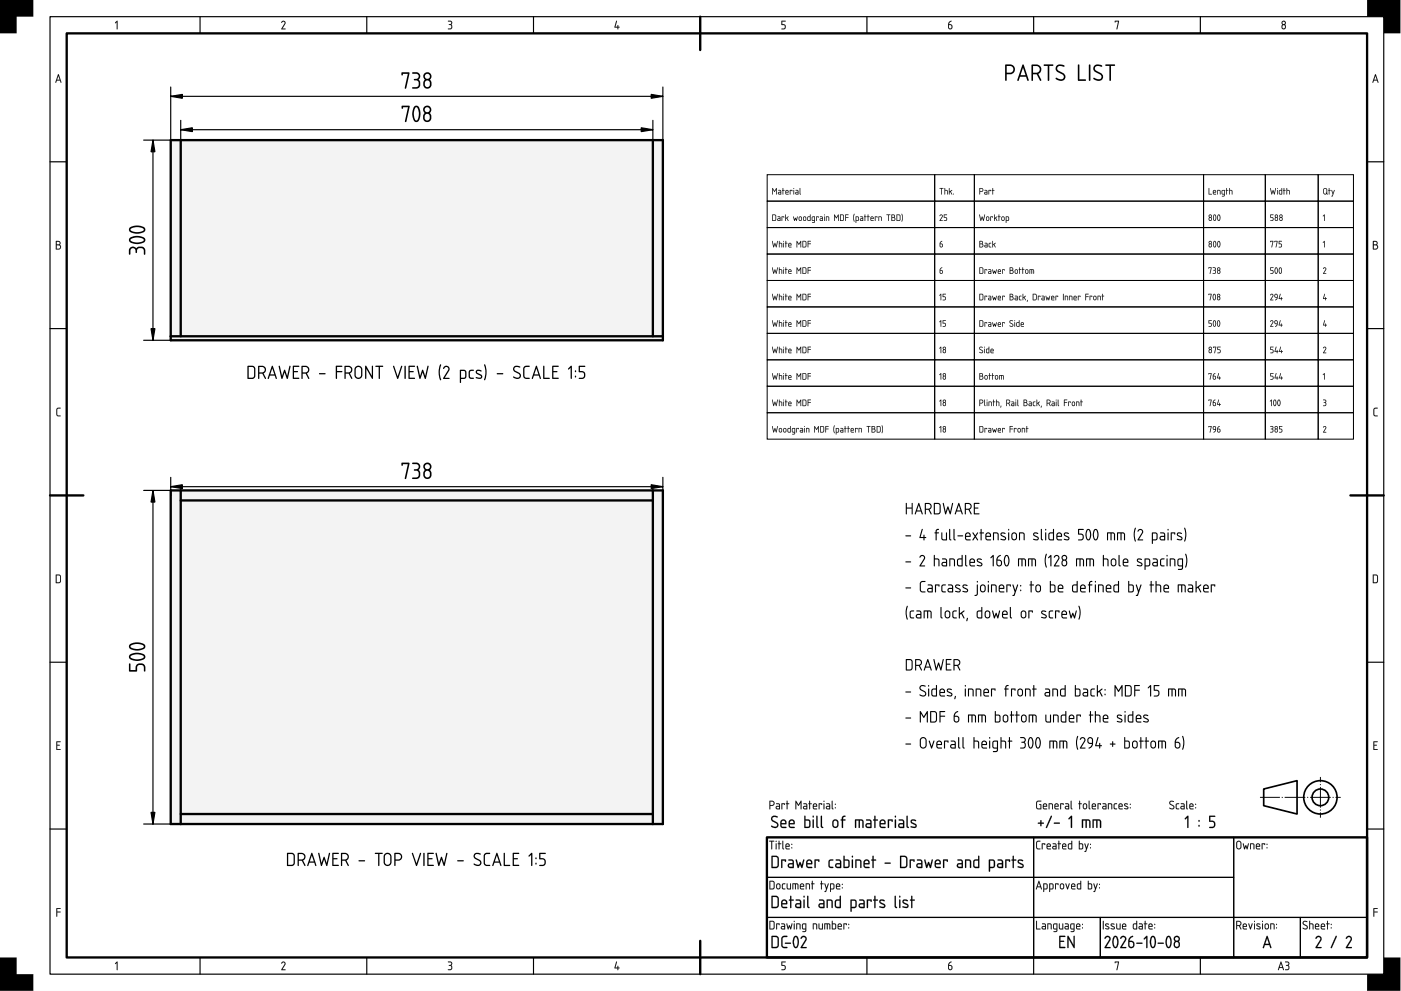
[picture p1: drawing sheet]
<svg xmlns="http://www.w3.org/2000/svg" width="420mm" height="297mm" viewBox="0 0 420 297" stroke-linecap="round" stroke-linejoin="round" font-family="sans-serif">
<g fill="#000">
<path d="M0 0h10v5h-5v5h-5zM35 6.3l.3 .1-.2 2.4-.1-2.2-.3 .4-.2-.1zM84.5 6.5a.64 .64 0 0 1 .9-.2 .64 .64 0 0 1 .1 .9l-.8 1.4h.8l.1 .2h-1.2l.9-1.7a.44 .44 0 0 0-.2-.6 .44 .44 0 0 0-.6 .4zM134.4 6.2h.1a.73 .73 0 0 1 .9 .2 .73 .73 0 0 1-.1 1 .78 .78 0 0 1 .2 1.1 .78 .78 0 0 1-1.1 .1 .66 .66 0 0 0 1-.5 .66 .66 0 0 0-.8-.7 .52 .52 0 0 0 .6-.2 .52 .52 0 0 0-.1-.7l-.7-.1zM184.8 6.2l.2 .2-.4 1.6h.6l.1-.5 .1 .5 .4 .2-.4 .1-.1 .5-.1-.5-.9-.1zM234.4 6.3h1.2l-1 .2v.8a.8 .8 0 0 1 1 .5 .8 .8 0 0 1-.6 1l-.7-.1 .7-.1a.54 .54 0 0 0 .4-.6 .54 .54 0 0 0-.5-.5h-.5zM334.4 6.2l1.2 .1-.6 2.5 .3-2.3h-.7l-.2 .2zM410 0h10v10h-5v-5h-5zM17.1 122.4l1-.2v.2l-.9 .3-.1 1.5 .3 .3h.7l.1 .3h-.9l-.4-.4v-1.6zM412.1 122.4l1-.2v.2l-.9 .3-.1 1.5 .3 .3h.6l.1 .3h-.8l-.4-.4v-1.6zM16.9 222.2h1.3l-.2 .3h-.9v.7l.8 .2-.8 .1v1h1l.1 .3h-1.3zM411.9 222.2h1.2l-.1 .3h-.9v.7l.8 .2-.8 .1v1h.9l.1 .3h-1.2z"/>
<path d="M16.9 272.2l1.3 .1-1 .1v.8l1 .2-1 .1-.2 1.3zM411.9 272.2l1.3 .1-1.1 .1v.8l1.1 .2-1.1 .1-.1 1.3zM0 287h5v5h5v5h-10zM35 288.3l.3 .1-.2 2.4-.1-2.2-.3 .4-.2-.2zM84.5 288.4a.64 .64 0 0 1 .9-.1 .64 .64 0 0 1 .1 .9l-.8 1.4h.8l.1 .2h-1.2l.9-1.7a.44 .44 0 0 0-.2-.7 .44 .44 0 0 0-.6 .4zM134.4 288.2h.1a.73 .73 0 0 1 .9 .2 .73 .73 0 0 1-.1 1 .78 .78 0 0 1 .2 1.1 .78 .78 0 0 1-1.1 .1 .66 .66 0 0 0 1-.5 .66 .66 0 0 0-.8-.7 .52 .52 0 0 0 .6-.3 .52 .52 0 0 0-.1-.6l-.7-.1zM184.8 288.2l.2 .1-.4 1.7h.6l.1-.5 .1 .5 .4 .2-.4 .1-.1 .5-.1-.5-.9-.1zM234.4 288.2l1.2 .1-1 .2v.7a.8 .8 0 0 1 1 .6 .8 .8 0 0 1-.6 1l-.7-.1 .7-.2a.54 .54 0 0 0 .4-.5 .54 .54 0 0 0-.5-.5h-.5zM334.4 288.2l1.2 .1-.6 2.5 .3-2.3h-.7l-.2 .2zM415 287h5v10h-10v-5h5z"/>
<path d="M0 0h420v297h-420zM0 0v297h420v-297z"/>
<path d="M35 6.3l.3 .1-.2 2.4-.1-2.2-.3 .4-.2-.1zM35 6.3l-.5 .6h.2l.3-.3 .1 2.2 .2-2.4z"/>
<path d="M84.5 6.4l.7-.2 .4 .4-.1 .6-.8 1.4 .9 .1-1.2 .1 .9-1.7a.43 .43 0 0 0-.3-.6 .43 .43 0 0 0-.5 .4l-.2-.2zM84.5 6.5l-.1 .3 .6-.4 .4 .5-1 1.9h1.2l-.1-.2h-.8l.8-1.4a.63 .63 0 0 0-.1-.8 .63 .63 0 0 0-.9 .1z"/>
<path d="M134.4 6.2l1 .2a.62 .62 0 0 1-.1 1h.1a.84 .84 0 0 1 .1 1.2 .84 .84 0 0 1-1.2 .1l.8-.2 .3-.4-.1-.5-.7-.2 .6-.3 .1-.5-.9-.2zM134.4 6.3v.1l.9 .2v.5l-.7 .3 .7 .2a.68 .68 0 0 1-.1 .9 .68 .68 0 0 1-.8 .1l.1 .2 .9-.2 .2-.8a.58 .58 0 0 1 0-1 .88 .88 0 0 0-1.1-.6z"/>
<path d="M184.8 6.2l.2 .2-.4 1.6h.6l.1-.5 .1 .5 .4 .2-.4 .1-.1 .5-.1-.5-.9-.1zM184.8 6.2l-.5 2 .9 .1 .1 .5 .1-.5 .4-.1-.4-.2v-.4h-.2v.4h-.7l.5-1.6z"/>
<path d="M234.4 6.2l1.3 .1-1.1 .2v.8a.83 .83 0 0 1 1 .3 .83 .83 0 0 1-.1 1l-1.1 .2v-.2l.9-.2 .1-.5-.3-.4h-.7zM234.4 6.3v1.2l.9 .1 .1 .6-.2 .3-.8 .2 .8 .1 .4-.5v-.6l-.4-.4h-.6v-.9l1-.1z"/>
<path d="M284.6 6.6l.7-.3-.7 1a.74 .74 0 0 1 1 .2 .74 .74 0 0 1-.2 1 .74 .74 0 0 1-1-.1v-1.3zM284.6 7.5v.7a.4 .4 0 0 0 .4 .4 .4 .4 0 0 0 .4-.4l-.1-.6z"/>
<path d="M284.6 6.6l.7-.4-.7 1.1h.7l.3 .4v.7l-.5 .4-.5-.1-.3-.3 .1-1.3zM284.6 6.6l-.2 .5v1.1a.72 .72 0 0 0 .9 .4 .72 .72 0 0 0 .4-.9 .72 .72 0 0 0-.9-.4h-.2l.1-.5 .6-.5zM284.6 7.5l.1 1 .6-.1a.59 .59 0 0 0-.3-.9zM284.6 7.5l.7 .1a.51 .51 0 0 1 .1 .7 .51 .51 0 0 1-.7 .2z"/>
<path d="M334.3 6.2l1.3 .1-.6 2.5-.2-.1 .5-2.2h-.7l-.2 .2zM334.4 6.3v.4l.1-.2h.8l-.3 2.3 .6-2.5z"/>
<path d="M384.5 8a.5 .5 0 0 0 1 0 .5 .5 0 0 0-1 0zM384.6 6.9a.4 .4 0 0 0 .8 0 .4 .4 0 0 0-.8 0zM384.6 6.4a.65 .65 0 0 1 .9 .1 .65 .65 0 0 1-.1 .9 .76 .76 0 0 1 .2 1.1 .76 .76 0 0 1-1.2 0 .76 .76 0 0 1 .2-1.1l-.3-.6z"/>
<path d="M384.5 8a.5 .5 0 0 0 1 0 .5 .5 0 0 0-1 0zM384.5 8a.5 .5 0 0 1 1 0 .5 .5 0 0 1-1 0zM384.6 6.9a.37 .37 0 0 0 .7 0 .37 .37 0 0 0-.7 0zM384.6 6.9a.41 .41 0 0 1 .8 0 .41 .41 0 0 1-.8 0zM384.6 6.3v.1a.65 .65 0 0 1 .9 0 .65 .65 0 0 1-.1 1l.2 .3-.1 .8-.4 .3-.4-.1-.4-.5 .3-.8-.3-.6zM384.4 6.5v.3a.65 .65 0 0 1 0 1.1 .7 .7 0 0 0 .6 .9 .79 .79 0 0 0 .6-.6 .79 .79 0 0 0-.3-.8 .66 .66 0 0 0 0-1.1l-.5-.1z"/>
<path d="M17.4 22.2l.2 .1 .8 2.3-.1 .2-.3-.7h-1l-.2 .7-.2-.1zM17.5 22.3l-.9 2.4h.3l.1-.6h1l.3 .7zM17.5 22.7l-.4 1.2h.8zM17.5 22.7l.4 1.2h-.8z"/>
<path d="M17.4 22.2l.2 .1 .8 2.3-.1 .2-.3-.7h-1l-.2 .7-.2-.1zM17.5 22.7l-.4 1.2h.8z"/>
<path d="M412.4 22.2l.2 .1 .8 2.3-.1 .2-.3-.7h-1l-.2 .7-.2-.1zM412.4 22.3l-.8 2.4h.2l.2-.6h1l.3 .7zM412.5 22.7l-.4 1.2h.8zM412.5 22.7l.4 1.2h-.8z"/>
<path d="M412.4 22.2l.2 .1 .8 2.3-.1 .2-.3-.7h-1l-.2 .7-.2-.1zM412.5 22.7l-.4 1.2h.8z"/>
<path d="M16.8 72.3l.6-.1a.65 .65 0 0 1 .7 .4 .65 .65 0 0 1-.2 .8 .77 .77 0 0 1 .4 .8 .77 .77 0 0 1-.7 .6h-.8zM17 73.5v1.1h.5a.52 .52 0 0 0 .5-.6 .52 .52 0 0 0-.5-.5zM17 72.5v.8h.5a.39 .39 0 0 0 .4-.4 .39 .39 0 0 0-.4-.4z"/>
<path d="M16.8 72.2h.6a.66 .66 0 0 1 .7 .4 .66 .66 0 0 1-.2 .8l.3 .2a.77 .77 0 0 1-.6 1.2h-.8zM16.8 72.3v2.4l1.3-.1a.79 .79 0 0 0-.2-1.2l.2-.5-.2-.6zM17 73.5v1.1l.9-.2v-.7zM17 73.5l.9 .2a.53 .53 0 0 1 .1 .6 .53 .53 0 0 1-.5 .3h-.5zM17 72.5v.8l.8-.2v-.5zM17 72.5l.8 .1v.6l-.8 .1z"/>
<path d="M411.8 72.3l.6-.1a.65 .65 0 0 1 .7 .4 .65 .65 0 0 1-.2 .8 .77 .77 0 0 1 .4 .8 .77 .77 0 0 1-.7 .6h-.8zM412 73.5v1.1h.5a.52 .52 0 0 0 .5-.6 .52 .52 0 0 0-.5-.5zM412 72.5v.8h.5a.39 .39 0 0 0 .4-.4 .39 .39 0 0 0-.4-.4z"/>
<path d="M411.8 72.2h.6a.66 .66 0 0 1 .7 .4 .66 .66 0 0 1-.2 .8 .78 .78 0 0 1 .4 .8 .78 .78 0 0 1-.7 .6h-.9zM411.8 72.3v2.4l.8 .1a.77 .77 0 0 0 .6-1.2l-.3-.2 .2-.5-.2-.6zM412 73.5v1.1l.9-.2v-.7zM412 73.5l.9 .2a.53 .53 0 0 1 .1 .6 .53 .53 0 0 1-.5 .3h-.5zM412 72.5v.8l.8-.2v-.5zM412 72.5h.5a.41 .41 0 0 1 .4 .4 .41 .41 0 0 1-.4 .4h-.5z"/>
<path d="M17.1 122.4l1.1-.2v.2l-.9 .2-.1 1.6 .1 .2 .9 .2v.2h-.9l-.4-.3v-1.7zM17.1 122.4l-.2 .4v1.6l.4 .3h.8v-.1l-.7-.1-.3-.3 .1-1.5 .2-.2h.6l.1-.3z"/>
<path d="M412.1 122.4l1-.2v.2l-.9 .2v1.6v.2l1 .2v.2h-.9l-.4-.3v-1.7zM412.1 122.4l-.2 .4v1.6l.4 .3h.8l-.1-.1-.7-.1-.2-.3v-1.5l.3-.2h.6l.1-.3z"/>
<path d="M17 172.5v2h.8l.2-.4v-1.4l-.2-.2zM16.8 172.2h1l.4 .5v1.6l-.4 .5h-1z"/>
<path d="M17 172.5v2h.8l.2-.4v-1.4l-.2-.2zM17 172.4l.8 .1 .2 .2v1.4l-.2 .4-.8 .1zM16.7 172.2h1.1l.5 .5v1.7l-.5 .4h-1.1zM16.8 172.3v2.4h1.1l.4-.5-.1-1.7-.4-.2z"/>
<path d="M412 172.5v2h.8l.2-.4v-1.4l-.2-.2zM411.7 172.2h1.1l.4 .5v1.6l-.4 .5h-1.1z"/>
<path d="M412 172.5v2h.7l.3-.4v-1.4l-.2-.2zM411.9 172.4l.9 .1 .2 .2v1.4l-.2 .4-.9 .1zM411.7 172.2h1.1l.5 .5v1.7l-.5 .4h-1.1zM411.8 172.3l-.1 2.4h1.2l.3-.5v-1.7l-.4-.2z"/>
<path d="M16.9 222.2h1.3l-.2 .3h-.9v.7l.8 .2-.8 .1v1h1l.1 .3h-1.3zM16.9 222.2v2.5h1.2v-.1h-1v-1.1l.8-.1-.8-.1v-.9h.9l.1-.2z"/>
<path d="M411.9 222.2h1.2l-.1 .3h-.9v.7l.8 .2-.8 .1v1h.9l.1 .3h-1.2zM411.9 222.2v2.5h1.2l-.1-.1h-.9v-1.1l.8-.1-.8-.1v-.9h.9l.1-.2z"/>
<path d="M230.7 252l1.5 .1-.6 .1-.2 2.4-.1-2.4h-.6zM230.7 252v.2h.6l.1 2.4 .1-2.4 .7-.1zM232.7 252.8l.2 .1-.1 1.7zM232.7 252.8l.1 1.8 .1-1.7zM232.7 252h.2v.4h-.2zM232.7 252l.1 .4 .1-.3zM233.5 252l.3 .1-.1 .7 .6 .1-.5 .1-.2 1.6-.1-1.6-.3-.1 .3-.1zM233.6 252.1l-.1 .7-.2 .1 .2 .1 .1 1.6 .1-1.6 .6-.1-.6-.1v-.7zM234.7 252l.2 .1v2l.3 .4-.2 .1-.4-.4zM234.7 252.1l-.1 2.1 .4 .4-.1-2.5zM235.9 253.2l-.1 .4h.8l-.2-.5zM235.9 253.2l.5-.1 .2 .5h-.8zM235.8 252.9a.66 .66 0 0 1 .8 0 .66 .66 0 0 1 .1 .9h-.9l.1 .5 1 .2-.8 .1a1.08 1.08 0 0 1-.3-1.7zM235.8 253l-.2 .4 .1 1 1.1 .1v-.1l-.9-.1-.1-.3v-.2h1l-.1-.8-.5-.2zM237.3 254h.3v.3h-.3zM237.4 254l.1 .2zM237.3 252.9h.3v.3h-.3zM237.4 253l.1 .3 .1-.2z"/>
<path d="M230.7 252l1.5 .1-.6 .1-.2 2.4-.1-2.4h-.6zM232.7 252.8l.2 .1-.1 1.7zM232.6 252.2a.2 .2 0 0 1 .4 0 .2 .2 0 0 1-.4 0zM233.5 252l.3 .1v.7l.5 .1-.5 .1-.2 1.6-.1-1.6-.2-.1 .2-.1zM234.7 252l.2 .1 .1 2.5-.4-.4zM235.9 253.2l-.1 .4h.8l-.2-.5zM235.8 252.9a.64 .64 0 0 1 .8 0 .64 .64 0 0 1 .1 .9h-.9l.1 .5 .9 .2-.7 .1a1.06 1.06 0 0 1-.3-1.7zM237.4 254h.2v.3h-.2zM237.4 252.9h.2v.3h-.2z"/>
<path d="M231 240.3v1h.6a.52 .52 0 0 0 .4-.6 .52 .52 0 0 0-.5-.4zM230.8 240h.7a.77 .77 0 0 1 .8 .8 .77 .77 0 0 1-.7 .8h-.6v.8l-.2 .1zM232.9 241.9l.1 .4h.7v-.5zM232.8 240.8h.8l.3 .5v1.2l-.8 .1a.52 .52 0 0 1-.5-.5 .52 .52 0 0 1 .5-.5h.6l-.1-.4-.8-.2zM234.4 240.8l1 .1-.1 .4-.2-.3h-.5l-.1 1.6zM236 240l.2 .1v.7l.5 .1-.5 .1-.2 1.6-.1-1.6-.2-.1 .2-.1zM238.6 240l.8 1.2 .9-1.2v2.5l-.2-.1v-1.8l-.6 1-.7-1v1.8l-.2 .2zM241.1 241.9l.1 .4h.6v-.5zM241 240.8h.8l.3 .5v1.2l-.8 .1a.52 .52 0 0 1-.5-.5 .52 .52 0 0 1 .5-.5h.5v-.4l-.8-.2zM242.7 240l.2 .1v.7l.6 .1-.6 .1-.1 1.6-.1-1.6-.3-.1 .3-.1zM244.1 241.2l-.1 .4h.8l-.2-.5zM244 240.9a.64 .64 0 0 1 .9 0 .64 .64 0 0 1 0 .9h-.9l.1 .5 1 .2-.8 .1a1.06 1.06 0 0 1-.3-1.7zM245.6 240.8l1 .1-.2 .4-.1-.3h-.5l-.2 1.6zM247 240.8l.2 .1-.1 1.7zM247 240.2a.17 .17 0 0 1 .3 0 .17 .17 0 0 1-.3 0zM248 241.9l.1 .4h.6v-.5zM247.8 240.8h.9l.3 .5-.1 1.2-.7 .1a.52 .52 0 0 1-.5-.5 .52 .52 0 0 1 .5-.5h.5v-.4l-.9-.2zM249.5 240l.2 .1 .1 2.5-.4-.4zM250.4 242h.2v.3h-.2zM250.4 240.9h.2v.3h-.2z"/>
<path d="M231 240.3v1l.9-.2v-.7zM231 240.2h.5a.54 .54 0 0 1 .6 .5 .54 .54 0 0 1-.5 .6h-.6zM230.8 240h1l.3 .3a.78 .78 0 0 1 .1 .8 .78 .78 0 0 1-.6 .5h-.6v.8l-.2 .2zM230.8 240.1v2.4l.2-.1v-.9h.8l.3-.3a.75 .75 0 0 0-.6-1.2zM233 241.9v.4h.7v-.5zM232.9 241.9l.8-.1v.6l-.8-.1zM232.8 240.8h.8l.3 .3-.1 1.5h-.9l-.3-.3 .2-.6 .9-.1-.1-.5-.8-.1zM232.8 240.8v.2l.8 .1 .1 .5-.9 .1v.7l1.1 .1v-1.4l-.3-.3zM234.4 240.8l1 .1-.1 .4-.2-.3h-.5l-.1 1.6zM234.4 240.8l.1 1.8 .1-1.6h.6l.1 .3 .1-.4zM235.9 240l.3 .1v.7l.5 .1-.5 .1-.2 1.6-.1-1.6-.2-.1 .2-.1zM236 240.1l-.1 .7-.2 .1 .2 .1 .1 1.6 .2-1.6 .5-.1-.5-.1v-.7zM238.6 240l.2 .1 .6 1.1 .7-1.1 .2-.1 .1 2.6-.3-.2v-1.8l-.6 1-.7-1v1.8l-.2 .2zM238.6 240.1v2.4l.2-.1v-1.9l.7 1 .6-1v1.9l.2 .1v-2.4l-.9 1.1zM241.1 241.9l.1 .4h.6v-.5zM241.1 241.9l.8-.1v.6l-.8-.1zM241 240.8h.8l.3 .3-.1 1.5h-.9l-.3-.3 .1-.6 .9-.1v-.5l-.8-.1zM241 240.8v.2l.8 .1 .1 .5-.9 .1v.7l1.1 .1v-1.4l-.3-.3zM242.7 240l.2 .1v.7l.6 .1-.6 .1-.1 1.6-.1-1.6-.3-.1 .3-.1zM242.7 240.1v.7l-.3 .1 .3 .1 .1 1.6 .1-1.6 .5-.1-.5-.1v-.7zM244.1 241.2l-.1 .4h.8l-.2-.5zM244.1 241.2l.5-.1 .2 .5h-.8zM244 240.9a.66 .66 0 0 1 .9 0 .66 .66 0 0 1 0 .9h-.9v.2l.3 .3 .7 .1v.2l-1.1-.2-.1-1zM244 241l-.2 .4 .1 1 1.1 .1v-.1l-.9-.1-.1-.3v-.2h1l-.1-.8-.5-.2zM245.5 240.8l1.1 .1-.2 .4-.1-.3h-.5l-.2 1.6zM245.6 240.8v1.8l.2-1.6h.5l.1 .3 .2-.4zM247 240.8l.3 .1-.2 1.7zM247 240.8l.1 1.8 .1-1.7zM247 240.2a.18 .18 0 0 1 .3 0 .18 .18 0 0 1-.3 0zM247 240l.2 .3zM248 241.9v.4h.7v-.5zM248 241.9l.7-.1v.6l-.7-.1zM247.8 240.8h.9l.2 .3v1.5h-.9l-.3-.3 .1-.6 .9-.1-.1-.5-.8-.1zM247.9 240.8v.2l.7 .1 .1 .5-.9 .1v.7l1.1 .1v-1.4l-.2-.3zM249.5 240l.2 .1v2l.3 .4-.2 .1-.4-.4zM249.5 240.1l-.1 2.1 .4 .4-.1-2.5zM250.4 242h.2v.3h-.2zM250.4 242l.1 .3 .1-.3zM250.4 240.9h.2v.3h-.2zM250.4 241l.2 .2z"/>
<path d="M231.5 244.8l.4-.3 .9 .1 .4 .1v.3h-.2a.71 .71 0 0 0-1-.1 .71 .71 0 0 0-.2 .9l1.1 .6a.93 .93 0 0 1 .2 1.6h.1a1.25 1.25 0 0 1-1.9-.5l1.4 .3 .4-.5-.2-.4-1.6-1-.1-.5zM231.5 244.8a.91 .91 0 0 0 .3 1.4l.9 .5a.64 .64 0 0 1 .3 1 .64 .64 0 0 1-1 .1l-.6-.3v.3a1.09 1.09 0 0 0 1.4 .4 1.09 1.09 0 0 0 .5-1.4l-1.6-1-.1-.4 .4-.5 1.2 .1a1.09 1.09 0 0 0-1.7-.2zM234.5 246.2l-.1 .5h1.1a.55 .55 0 0 0-.3-.6 .55 .55 0 0 0-.7 .1zM234.5 246.2l.8-.2 .2 .7h-1.1zM234.3 245.8a.94 .94 0 0 1 1.3 0 .94 .94 0 0 1 .1 1.3h-1.3l.2 .7h1l.3 .2-.3 .2h-.9a.92 .92 0 0 1-.7-1.2v-.8zM234.3 245.9l-.3 .6 .2 1.5 .5 .2 1.1-.1v-.2l-1.3-.1-.2-.4v-.4h1.5l-.2-1.1-.7-.3zM237 246.2l-.1 .5h1.1a.55 .55 0 0 0-.3-.6 .55 .55 0 0 0-.7 .1zM237 246.2l.8-.2 .2 .7h-1.1zM236.8 245.8a.93 .93 0 0 1 1.3 0 .93 .93 0 0 1 .1 1.3h-1.3l.2 .7h1l.3 .2-.3 .2h-.9a.92 .92 0 0 1-.7-1.2v-.8zM236.8 245.9l-.3 .6 .2 1.5 .5 .2 1.1-.1v-.2l-1.3-.1-.2-.4v-.4h1.5l-.2-1.1-.7-.3zM241.6 246v1.8h.7a1.22 1.22 0 0 0 .3-1.7zM241.5 245.9h.8a1.1 1.1 0 0 1 .4 1.5l-.2 .4-1 .1zM241.2 244.5l.4 .2v.9h1l.4 .4v1.7l-.3 .4-1.3 .1-.2-.2zM241.3 244.6l-.1 3.4 1.5 .1 .3-.4v-1.6l-.4-.4-1.1-.1v-.9zM243.7 245.6l.4 .2v2.2l-.2 .2-.2-.2zM243.8 245.7l.1 2.5 .1-2.4zM243.7 244.8a.26 .26 0 0 1 .5 0 .26 .26 0 0 1-.5 0zM243.8 244.6v.4h.2v-.4zM244.8 244.5l.4 .2v2.9l.3 .3a.39 .39 0 0 1-.5 .3 .39 .39 0 0 1-.2-.6zM244.9 244.6l-.1 3 .2 .4 .3 .2 .2-.2-.4-.4v-2.9zM246.2 244.5l.3 .2v2.9l.4 .3a.39 .39 0 0 1-.6 .3 .39 .39 0 0 1-.2-.6zM246.2 244.6v3l.1 .4 .4 .2 .2-.2-.4-.4v-2.9zM250.2 246.1l-.2 1.2 .2 .4a.56 .56 0 0 0 .9-.5l-.2-1.1zM250.1 246.1l.4-.2 .5 .3 .1 1-.2 .5a.57 .57 0 0 1-.6 .1 .57 .57 0 0 1-.4-.5zM249.9 245.8a.94 .94 0 0 1 1.6 .6v.9a.94 .94 0 0 1-.6 .8 .94 .94 0 0 1-1-.1l-.3-.7a1.38 1.38 0 0 1 .3-1.5zM250 245.8l-.3 .4-.1 1.1a.92 .92 0 0 0 .6 .8 .92 .92 0 0 0 .9-.2l.3-.6-.1-1.3-.6-.4zM252.7 244.7l.8-.2v.3l-.5 .1-.2 .7 .8 .2-.8 .2 .1 2-.3 .2-.2-.2 .1-2-.4-.2 .4-.2zM252.7 244.7l-.2 .9-.4 .2 .4 .1 .1 2.3 .2-.2v-2.1l.7-.1-.7-.2a.82 .82 0 0 1 .7-.9l-.3-.2zM256.5 245.6h1.7l.6 .2a3 3 0 0 1 .2 2.3l-.4-.1-.1-1.9-.6-.1v2l-.2 .2-.2-.2v-2h-.7v2l-.4 .1zM256.5 245.6v2.5l.2-.1v-2.1h.8v2.1l.2 .1 .2-2.2 .6 .1 .2 2 .2 .1a2.99 2.99 0 0 0-.2-2.3zM260 247.2v.5l1 .1v-.7zM260 247.2l1-.2v.8l-1-.1zM259.8 245.6h1.1l.5 .6v1.9l-1.2 .1a.75 .75 0 0 1-.6-.5 .75 .75 0 0 1 .1-.8l.4-.2h.9l-.1-.6-1.1-.2zM259.8 245.7v.2l1.2 .3v.5h-.7a.73 .73 0 0 0-.7 .5 .73 .73 0 0 0 .2 .8l1.4 .2 .2-.2-.1-2-.4-.3zM262.2 244.5l.4 .2v.9h.5l.2 .2-.7 .2v2l-.2 .2-.2-.2v-2l-.4-.2 .4-.2zM262.3 244.6l-.1 1-.3 .2 .3 .1 .2 2.3 .1-2.3 .8-.1-.8-.2v-.9zM264.2 246.2l-.1 .5h1.1a.55 .55 0 0 0-.2-.6 .55 .55 0 0 0-.7 .1zM264.2 246.2l.8-.2 .3 .7h-1.2zM264.1 245.8a.93 .93 0 0 1 1.2 0 .93 .93 0 0 1 .1 1.3h-1.3l.2 .7h1.1l.2 .2-.2 .2h-.9a.92 .92 0 0 1-.8-1.2l.1-.8zM264.1 245.9l-.3 .6 .2 1.5 .5 .2 1-.1v-.2l-1.2-.1-.2-.4v-.4h1.4l-.1-1.1-.7-.3zM266.3 245.6h1.2l.3 .2-.2 .6-.2-.4h-.8v2l-.2 .2a3.6 3.6 0 0 1-.1-2.6zM266.3 245.7l.1 2.5 .2-.2v-2.1h.8l.2 .4 .1-.5zM268.4 245.6l.3 .2v2.2l-.2 .2-.2-.2zM268.4 245.7l.1 2.5 .2-2.4zM268.3 244.8a.26 .26 0 0 1 .5 0 .26 .26 0 0 1-.5 0zM268.4 244.6v.4h.3v-.4zM269.8 247.2v.5l1 .1v-.7zM269.8 247.2l1-.2v.8l-1-.1zM269.6 245.6h1.1l.5 .6v1.9l-1.2 .1a.75 .75 0 0 1-.6-.5 .75 .75 0 0 1 .1-.8l.4-.2h.9l-.1-.6-1.1-.2zM269.6 245.7v.2l1.2 .3v.5h-.7a.73 .73 0 0 0-.7 .5 .73 .73 0 0 0 .2 .8l1.4 .2 .2-.2-.1-2-.4-.3zM271.9 244.5l.3 .2v2.9l.3 .3a.39 .39 0 0 1-.5 .3 .39 .39 0 0 1-.2-.6zM271.9 244.6v3l.1 .4 .4 .2 .2-.2-.4-.4v-2.9zM273.2 245.8l.2-.1a.87 .87 0 0 1 1.3 .4h-.2a.55 .55 0 0 0-.6-.2 .55 .55 0 0 0-.4 .5l1 .5a.68 .68 0 0 1 .4 .9 .68 .68 0 0 1-.9 .4l-.9-.4 .1-.2 1.1 .2 .2-.3-1.3-.8-.1-.5zM273.3 245.8l-.2 .4 .2 .5 1.3 .8-.2 .3-1.3-.1a1.35 1.35 0 0 0 1.5 .4 .61 .61 0 0 0 .3-.6 .61 .61 0 0 0-.4-.5l-1-.6a.53 .53 0 0 1 .3-.5 .53 .53 0 0 1 .6 .2h.3l-.1-.3-.9-.2z"/>
<path d="M231.5 244.8a1.41 1.41 0 0 1 1.8 .1l-.3 .1a.73 .73 0 0 0-1-.1 .73 .73 0 0 0-.2 .9l1.1 .6a1.02 1.02 0 0 1 .3 1.5 1.02 1.02 0 0 1-1.6 .1l-.3-.3 .1-.2a.88 .88 0 0 0 1 .4 .88 .88 0 0 0 .6-.9l-1.6-1.1-.2-.5zM234.5 246.2l-.1 .5h1.1a.58 .58 0 0 0-.3-.7 .58 .58 0 0 0-.7 .2zM234.3 245.8a.92 .92 0 0 1 1.3 0 .92 .92 0 0 1 .1 1.3h-1.3l.1 .7 1.4 .2-1.2 .2a.89 .89 0 0 1-.7-1.2v-.8zM237 246.2l-.1 .5h1.1a.58 .58 0 0 0-.3-.7 .58 .58 0 0 0-.7 .2zM236.8 245.8a.92 .92 0 0 1 1.3 0 .92 .92 0 0 1 .1 1.3h-1.3l.1 .7 1.4 .2-1.2 .2a.89 .89 0 0 1-.7-1.2v-.8zM241.6 246v1.8h.7a1.24 1.24 0 0 0 .3-1.7zM241.2 244.5l.4 .2v.9h1l.4 .5v1.6l-.3 .4-1.3 .1-.2-.2zM243.8 245.7l.3 .1v2.2l-.2 .2-.2-.2zM243.7 244.8a.25 .25 0 0 1 .5 0 .25 .25 0 0 1-.5 0zM244.9 244.6l.3 .1v2.9l.3 .3a.37 .37 0 0 1-.5 .3 .37 .37 0 0 1-.2-.6zM246.2 244.6l.3 .1v2.9l.3 .3a.37 .37 0 0 1-.5 .3 .37 .37 0 0 1-.1-.6zM250.2 246.1l-.2 1.2a.57 .57 0 0 0 .6 .5 .57 .57 0 0 0 .5-.6l-.2-1.1-.4-.2zM249.9 245.8a.92 .92 0 0 1 1.5 .6v.9a.91 .91 0 0 1-.9 .9 .91 .91 0 0 1-.9-.9v-1.1zM252.7 244.7l.5-.2 .4 .2a.84 .84 0 0 0-.8 .9l.8 .2-.8 .2v2l-.2 .2-.1-.2v-2l-.4-.2 .4-.2zM256.5 245.6h.1a2.46 2.46 0 0 1 2.3 .3v2.2l-.3-.1-.1-1.9-.6-.1v2l-.2 .2-.2-.2v-2h-.7v2l-.2 .2-.2-.2zM260 247.2l-.1 .4 .2 .2h.9v-.7zM259.8 245.6h1.1l.5 .6v1.9l-1.2 .1a.74 .74 0 0 1-.7-.8 .74 .74 0 0 1 .8-.7h.7v-.5l-1.2-.3zM262.2 244.5l.4 .2v.9l.7 .2-.7 .2v2l-.2 .2-.2-.2v-2l-.4-.2 .4-.2zM264.2 246.2l-.1 .5h1.1a.58 .58 0 0 0-.2-.7 .58 .58 0 0 0-.8 .2zM264.1 245.8a.92 .92 0 0 1 1.2 0 .92 .92 0 0 1 .1 1.3h-1.3l.2 .7 1.3 .2-1.1 .2a.89 .89 0 0 1-.7-1.2v-.8zM266.3 245.7l1.2-.1 .2 .2-.1 .5-.2-.3h-.8v2l-.2 .2-.1-.2zM268.4 245.7l.3 .1v2.2l-.2 .2-.1-.2zM268.3 244.8a.25 .25 0 0 1 .5 0 .25 .25 0 0 1-.5 0zM269.8 247.2l-.1 .4 .2 .2h.9v-.7zM269.6 245.6h1.1l.5 .6v1.9l-1.2 .1a.74 .74 0 0 1-.7-.8 .74 .74 0 0 1 .8-.7h.7v-.5l-1.2-.3zM271.9 244.6l.3 .1v2.9l.3 .3a.37 .37 0 0 1-.5 .3 .37 .37 0 0 1-.1-.6zM273.3 245.8a.97 .97 0 0 1 1.4 .3h-.1a.82 .82 0 0 0-1.2 .2l1.1 .6a.71 .71 0 0 1 .3 1 .71 .71 0 0 1-1 .2l-.7-.2 .2-.2a.65 .65 0 0 0 .7 .2 .65 .65 0 0 0 .5-.5l-1.2-.7-.2-.5z"/>
<path d="M231.7 256.9v2.9a1.14 1.14 0 0 0 1.5-.4v-2.2l-.4-.3zM231.4 256.6l1.5-.1 .6 .7v2.4l-.6 .6-1.5-.1zM234.3 257.7l1.2-.1 .2 .2-.1 .5-.2-.3h-.8v2l-.2 .2-.1-.2zM236.7 259.2l-.1 .4 .2 .2h.9v-.7zM236.5 257.6h1.1l.5 .6v1.9l-1.2 .1a.74 .74 0 0 1-.7-.8 .74 .74 0 0 1 .8-.7h.7v-.5l-1.2-.3zM238.7 257.7l.3 .1 .4 1.6 .5-1 .5 1 .5-1.6 .3-.2-.6 2.5-.3-.1-.4-1-.3 1-.3 .2zM242.2 258.2l-.1 .5h1.1a.58 .58 0 0 0-.2-.7 .58 .58 0 0 0-.8 .2zM242.1 257.8a.92 .92 0 0 1 1.2 0 .92 .92 0 0 1 .1 1.3h-1.3l.2 .7 1.3 .2-1.1 .2a.89 .89 0 0 1-.7-1.2v-.8zM244.3 257.7l1.2-.1 .2 .2-.1 .5-.2-.3h-.8v2l-.2 .2-.1-.2zM248.7 257.8l1-.2 .2 .3a.77 .77 0 0 0-.9 .1 .77 .77 0 0 0-.2 .9l.1 .7 1 .3-.2 .3a.99 .99 0 0 1-1.1-.3 .99 .99 0 0 1-.1-1.1zM250.9 259.2l-.1 .4 .2 .2h.9v-.7zM250.7 257.6h1.1l.5 .6v1.9l-1.2 .1a.74 .74 0 0 1-.7-.8 .74 .74 0 0 1 .8-.7h.7v-.5l-1.2-.3zM253.3 258v1.8h.7a1.24 1.24 0 0 0 .3-1.7zM253 256.5l.3 .2v.9h1l.5 .5v1.6l-.4 .4-1.2 .1-.2-.2zM255.5 257.7l.3 .1v2.2l-.2 .2-.1-.2zM255.4 256.8a.25 .25 0 0 1 .5 0 .25 .25 0 0 1-.5 0zM256.6 257.6a1.44 1.44 0 0 1 1.7 .5v1.8l-.1 .3-.2-.3v-1.7l-.4-.2h-.7v2l-.2 .2-.2-.2zM259.4 258.2l-.1 .5h1.1a.58 .58 0 0 0-.2-.7 .58 .58 0 0 0-.8 .2zM259.3 257.8a.92 .92 0 0 1 1.2 0 .92 .92 0 0 1 .1 1.3h-1.3l.2 .7 1.3 .2-1.1 .2a.89 .89 0 0 1-.7-1.2v-.8zM261.7 256.5l.3 .2v.9l.8 .2-.8 .2v2l-.2 .2-.1-.2v-2l-.4-.2 .4-.2zM265.3 258.6h1.6l.2 .1-1.6 .2zM270.3 256.9v2.9a1.14 1.14 0 0 0 1.4-.4v-2.2l-.4-.3zM270 256.6l1.5-.1 .6 .7v2.4l-.6 .6-1.6-.1zM272.9 257.7l1.2-.1 .2 .2-.2 .5-.2-.3h-.7v2l-.2 .2-.2-.2zM275.2 259.2v.4l.2 .2h.9v-.7zM275 257.6h1.1l.5 .6v1.9l-1.1 .1a.74 .74 0 0 1-.7-.8 .74 .74 0 0 1 .7-.7h.8l-.1-.5-1.2-.3zM277.2 257.7l.3 .1 .5 1.6 .5-1 .5 1 .4-1.6 .3-.2-.5 2.5-.4-.1-.3-1-.4 1-.3 .2zM280.8 258.2l-.1 .5h1.1a.58 .58 0 0 0-.3-.7 .58 .58 0 0 0-.7 .2zM280.6 257.8a.92 .92 0 0 1 1.3 0 .92 .92 0 0 1 .1 1.3h-1.3l.1 .7 1.4 .2-1.2 .2a.89 .89 0 0 1-.7-1.2v-.8zM282.9 257.7l1.2-.1 .2 .2-.2 .5-.2-.3h-.7v2l-.2 .2-.2-.2zM287.4 259.2l-.1 .4 .2 .2h.9v-.7zM287.2 257.6h1.1l.5 .6v1.9l-1.2 .1a.74 .74 0 0 1-.7-.8 .74 .74 0 0 1 .8-.7h.7v-.5l-1.2-.3zM289.5 257.6a1.44 1.44 0 0 1 1.7 .5v1.8l-.1 .3-.2-.3v-1.7l-.4-.2h-.7v2l-.2 .2-.2-.2zM292.4 258l-.2 .4 .1 1.2 1 .2v-1.8zM292 257.9l.4-.3h.9v-.9l.3-.2v3.6l-1.2 .1-.4-.4-.1-1.5zM296.9 258v1.8h.9l.2-.4v-1.2l-.2-.2zM296.6 257.7a1.38 1.38 0 0 1 1.8 .5v.2a1.27 1.27 0 0 1-.7 1.8h-.8v1h-.3zM299.4 259.2v.4l.2 .2h.9v-.7zM299.2 257.6h1.1l.5 .6v1.9l-1.1 .1a.74 .74 0 0 1-.7-.8 .74 .74 0 0 1 .7-.7h.8l-.1-.5-1.2-.3zM301.5 257.7l1.2-.1 .2 .2-.1 .5-.2-.3h-.8v2l-.2 .2-.1-.2zM303.7 256.5l.4 .2v.9l.7 .2-.7 .2v2l-.2 .2-.2-.2v-2l-.4-.2 .4-.2zM305.4 257.8a.97 .97 0 0 1 1.4 .3h-.1a.82 .82 0 0 0-1.2 .2l1.1 .6a.71 .71 0 0 1 .3 1 .71 .71 0 0 1-1 .2l-.7-.2 .2-.2a.65 .65 0 0 0 .7 .2 .65 .65 0 0 0 .5-.5l-1.2-.7-.2-.5z"/>
<path d="M231.7 256.9v2.9l1.2-.1 .3-.4v-2.1l-.4-.3zM231.7 256.8l1.1 .1 .4 .2v2.2a.93 .93 0 0 1-1.4 .6zM231.4 256.5h1.5l.7 .6v2.5l-.7 .6h-1.5zM231.4 256.6v3.5h1.5l.6-.6v-2.3l-.6-.6zM234.3 257.6h1.2l.3 .2-.2 .6-.2-.4h-.8v2l-.2 .2a3.6 3.6 0 0 1-.1-2.6zM234.3 257.7l.1 2.5 .2-.2v-2.1h.8l.2 .4 .1-.5zM236.7 259.2v.5l1 .1v-.7zM236.7 259.2l1-.2v.8l-1-.1zM236.5 257.6h1.1l.5 .6v1.9l-1.2 .1a.75 .75 0 0 1-.6-.5 .75 .75 0 0 1 .1-.8l.4-.2h.9l-.1-.6-1.1-.2zM236.5 257.7v.2l1.2 .3v.5h-.7a.73 .73 0 0 0-.7 .5 .73 .73 0 0 0 .2 .8l1.4 .2 .2-.2-.1-2-.4-.3zM238.7 257.6l.3 .1 .4 1.7 .5-1.1 .6 1.1 .3-1.6 .4-.2-.6 2.6-.3-.2-.4-1-.3 1-.4 .2zM238.7 257.7l.6 2.4 .2-.1 .4-1 .4 1 .3 .1 .5-2.4-.2 .1-.5 1.7-.5-1.1-.5 1.1-.4-1.7zM242.2 258.2l-.1 .5h1.1a.55 .55 0 0 0-.2-.6 .55 .55 0 0 0-.7 .1zM242.2 258.2l.8-.2 .3 .7h-1.2zM242.1 257.8a.94 .94 0 0 1 1.2 0 .94 .94 0 0 1 .1 1.3h-1.3l.2 .7h1.1l.2 .2-.2 .2h-.9a.92 .92 0 0 1-.8-1.2l.1-.8zM242.1 257.9l-.3 .6 .2 1.5 .5 .2 1-.1v-.2l-1.2-.1-.2-.4v-.4h1.4l-.1-1.1-.7-.3zM244.3 257.6h1.2l.3 .2-.2 .6-.2-.4h-.8v2l-.2 .2a3.6 3.6 0 0 1-.1-2.6zM244.3 257.7l.1 2.5 .2-.2v-2.1h.8l.2 .4 .1-.5zM248.6 257.8l1.1-.2 .2 .3a.76 .76 0 0 0-.9 .1 .76 .76 0 0 0-.2 .9l.1 .7 1 .3-.2 .3a1.01 1.01 0 0 1-1.1-.2 1.01 1.01 0 0 1-.2-1.2zM248.7 257.8l-.2 .6 .2 1.6 1 .2 .2-.3a1.01 1.01 0 0 1-1.2-1 1.01 1.01 0 0 1 1.2-1l-.2-.3zM250.9 259.2v.5l1 .1v-.7zM250.9 259.2l1-.2v.8l-1-.1zM250.7 257.6h1.1l.5 .6v1.9l-1.2 .1a.75 .75 0 0 1-.6-.5 .75 .75 0 0 1 .1-.8l.4-.2h.9l-.1-.6-1.1-.2zM250.7 257.7v.2l1.2 .3v.5h-.7a.73 .73 0 0 0-.7 .5 .73 .73 0 0 0 .2 .8l1.4 .2 .2-.2-.1-2-.4-.3zM253.3 258v1.8h.7a1.22 1.22 0 0 0 .3-1.7zM253.3 257.9h.7a1.1 1.1 0 0 1 .5 1.5l-.2 .4-1 .1zM253 256.5l.3 .2v.9h1l.4 .4 .1 1.7-.4 .4-1.2 .1-.3-.2zM253 256.6v3.4l1.4 .1 .3-.4v-1.6l-.4-.4-1-.1v-.9zM255.5 257.6l.3 .2v2.2l-.2 .2-.2-.2zM255.5 257.7l.1 2.5 .2-2.4zM255.4 256.8a.26 .26 0 0 1 .5 0 .26 .26 0 0 1-.5 0zM255.5 256.6v.4h.3v-.4zM256.5 257.6h1.3l.6 .7v1.6l-.2 .3-.2-.3-.1-1.7-1-.2v2l-.2 .2a3.7 3.7 0 0 1-.2-2.6zM256.6 257.7v2.4l.2-.1v-2.1h.8l.4 .3 .2 1.9 .1-.9a1.11 1.11 0 0 0-.7-1.6zM259.4 258.2l-.1 .5h1.1a.55 .55 0 0 0-.2-.6 .55 .55 0 0 0-.7 .1zM259.4 258.2l.8-.2 .3 .7h-1.2zM259.3 257.8a.93 .93 0 0 1 1.2 0 .93 .93 0 0 1 .1 1.3h-1.3l.2 .7h1.1l.2 .2-.2 .2h-.9a.92 .92 0 0 1-.8-1.2l.1-.8zM259.3 257.9l-.3 .6 .2 1.5 .5 .2 1-.1v-.2l-1.2-.1-.2-.4v-.4h1.4l-.1-1.1-.7-.3zM261.7 256.5l.3 .2v.9h.6l.2 .2-.8 .2v2l-.2 .2-.2-.2 .1-2-.4-.2 .4-.2zM261.7 256.6v1l-.4 .2 .4 .1 .1 2.3 .2-2.3 .7-.1-.7-.2v-.9zM265.3 258.6l1.6-.1 .2 .2-.2 .2h-1.4zM265.3 258.6l.2 .3 1.6-.2-.2-.1zM270.3 256.9v2.9l1.2-.1 .2-.4v-2.1l-.4-.3zM270.2 256.8l1.2 .1 .3 .2 .1 2.2a.93 .93 0 0 1-1.4 .6zM269.9 256.5h1.6l.6 .6v2.5l-.6 .6h-1.6zM270 256.6v3.5h1.5l.6-.6v-2.3l-.6-.6zM272.8 257.6h1.3l.2 .2-.2 .6-.2-.4h-.7v2l-.2 .2a3.6 3.6 0 0 1-.2-2.6zM272.9 257.7l.1 2.5 .1-.2v-2.1h.9l.1 .4 .2-.5zM275.3 259.2v.5l1 .1v-.7zM275.2 259.2l1.1-.2v.8l-1.1-.1zM275 257.6h1.1l.5 .6v1.9l-1.1 .1a.75 .75 0 0 1-.7-.5 .75 .75 0 0 1 .2-.8l.3-.2h1l-.2-.6-1.1-.2zM275 257.7v.2l1.3 .3v.5h-.8a.73 .73 0 0 0-.6 .5 .73 .73 0 0 0 .1 .8l1.4 .2 .2-.2-.1-2-.4-.3zM277.2 257.6l.4 .1 .4 1.7 .5-1.1 .5 1.1 .4-1.6 .3-.2-.5 2.6-.4-.2-.3-1-.4 1-.3 .2zM277.2 257.7l.6 2.4 .3-.1 .4-1 .3 1 .3 .1 .6-2.4-.3 .1-.4 1.7-.5-1.1-.6 1.1-.4-1.7zM280.8 258.2l-.1 .5h1.1a.55 .55 0 0 0-.3-.6 .55 .55 0 0 0-.7 .1zM280.8 258.2l.8-.2 .2 .7h-1.2zM280.6 257.8a.93 .93 0 0 1 1.3 0 .93 .93 0 0 1 .1 1.3h-1.3l.1 .7h1.1l.3 .2-.3 .2h-.9a.92 .92 0 0 1-.7-1.2v-.8zM280.6 257.9l-.3 .6 .2 1.5 .5 .2 1.1-.1v-.2l-1.3-.1-.2-.4v-.4h1.5l-.2-1.1-.7-.3zM282.8 257.6h1.3l.2 .2-.2 .6-.2-.4h-.7v2l-.2 .2a3.6 3.6 0 0 1-.2-2.6zM282.9 257.7l.1 2.5 .1-.2v-2.1h.9l.1 .4 .2-.5zM287.4 259.2v.5l1 .1v-.7zM287.4 259.2l1-.2v.8l-1-.1zM287.2 257.6h1.1l.5 .6v1.9l-1.2 .1a.75 .75 0 0 1-.6-.5 .75 .75 0 0 1 .1-.8l.4-.2h.9l-.1-.6-1.1-.2zM287.2 257.7v.2l1.2 .3v.5h-.7a.73 .73 0 0 0-.7 .5 .73 .73 0 0 0 .2 .8l1.4 .2 .2-.2-.1-2-.4-.3zM289.4 257.6h1.3l.6 .7v1.6l-.2 .3-.2-.3-.1-1.7-1-.2v2l-.2 .2a3.7 3.7 0 0 1-.2-2.6zM289.5 257.7v2.4l.2-.1v-2.1h.8l.4 .3 .2 1.9 .1-.9a1.11 1.11 0 0 0-.7-1.6zM292.4 258l-.1 1.6 1 .2v-1.8zM292.4 258l1-.1v1.9a.93 .93 0 0 1-1.2-.4zM292 257.8l.4-.2h.9v-.9l.4-.2-.1 3.7h-1.2l-.5-.4-.1-1.5zM292 257.9v1.9l.4 .3h1.2v-3.5l-.2 .1v.9l-1 .1zM296.9 258v1.8h.9l.2-.4-.1-1.3zM296.9 257.9l.9 .1 .2 .2 .1 1.2-.2 .4-1 .1zM296.6 257.7l1.3-.1 .5 .8v1.4l-.5 .4h-1v.9l-.2 .2-.2-.2zM296.6 257.7v3.5l.3-.1v-.9h.8a1.35 1.35 0 0 0 .7-1.8 1.35 1.35 0 0 0-1.8-.7zM299.5 259.2v.5l1 .1v-.7zM299.4 259.2l1.1-.2v.8l-1.1-.1zM299.2 257.6h1.1l.5 .6v1.9l-1.1 .1a.75 .75 0 0 1-.7-.5 .75 .75 0 0 1 .2-.8l.3-.2h1l-.2-.6-1.1-.2zM299.2 257.7v.2l1.3 .3v.5h-.8a.73 .73 0 0 0-.6 .5 .73 .73 0 0 0 .1 .8l1.4 .2 .2-.2-.1-2-.4-.3zM301.5 257.6h1.2l.3 .2-.2 .6-.2-.4h-.8v2l-.2 .2a3.6 3.6 0 0 1-.1-2.6zM301.5 257.7l.1 2.5 .2-.2v-2.1h.8l.2 .4 .1-.5zM303.7 256.5l.4 .2v.9h.5l.2 .2-.7 .2v2l-.2 .2-.2-.2v-2l-.4-.2 .4-.2zM303.8 256.6l-.1 1-.3 .2 .3 .1 .2 2.3 .1-2.3 .8-.1-.8-.2v-.9zM305.3 257.8l.2-.1a.87 .87 0 0 1 1.3 .4h-.2a.55 .55 0 0 0-.6-.2 .55 .55 0 0 0-.4 .5l1 .5a.68 .68 0 0 1 .4 .9 .68 .68 0 0 1-.9 .4l-.9-.4 .1-.2 1.1 .2 .2-.3-1.3-.8-.1-.5zM305.4 257.8l-.2 .4 .2 .5 1.3 .8-.3 .3-1.2-.1a1.35 1.35 0 0 0 1.5 .4 .61 .61 0 0 0 .3-.6 .61 .61 0 0 0-.4-.5l-1-.6a.53 .53 0 0 1 .3-.5 .53 .53 0 0 1 .6 .2h.3l-.1-.3-.9-.2z"/>
<path d="M310.9 252.2l1.1-.2v.2l-1 .3v1.4l.2 .4h.7l.1 .3h-.8l-.4-.4-.1-1.6zM312.5 252.8l1 .1-.2 .4-.1-.3h-.5l-.2 1.6zM314.2 253.2l-.1 .4h.8l-.2-.5zM314.1 252.9a.64 .64 0 0 1 .8 0 .64 .64 0 0 1 .1 .9h-.9l.1 .5 1 .2-.8 .1a1.06 1.06 0 0 1-.3-1.7zM315.9 253.9l.1 .4h.6v-.5zM315.7 252.8h.9l.3 .5-.1 1.2-.7 .1a.52 .52 0 0 1-.5-.5 .52 .52 0 0 1 .5-.5h.5v-.4l-.9-.2zM317.5 252l.2 .1v.7l.5 .1-.5 .1-.1 1.6-.2-1.6-.2-.1 .2-.1zM318.9 253.2l-.1 .4h.8l-.3-.5zM318.7 252.9a.64 .64 0 0 1 .9 0 .64 .64 0 0 1 .1 .9h-.9l.1 .5 .9 .2-.8 .1a1.06 1.06 0 0 1-.3-1.7zM320.6 253.1l-.1 .1a.71 .71 0 0 0 .5 1.1h.3v-1.3zM320.4 253l.9-.2v-.7l.2-.1v2.6h-.9l-.3-.3zM323.8 253v1.3h.5a.91 .91 0 0 0 .2-1.2zM323.6 252l.2 .1v.7h.7l.3 .3v1l-.3 .5-.9-.1zM325.3 252.8l.2 .1 .4 1.2 .4-1.2h.2l-.9 2.5-.4-.2 .3-.1 .2-.6zM326.9 254h.2v.3h-.2zM326.9 252.9h.2v.3h-.2z"/>
<path d="M310.9 252.2l1.1-.2v.2l-.9 .2-.1 1.5 .1 .3 .9 .2v.2h-.8l-.4-.3-.1-1.7zM311 252.2l-.2 .4v1.6l.4 .3h.8l-.1-.1-.7-.1-.2-.4v-1.4l1-.3v-.2zM312.5 252.8l1 .1-.2 .4-.1-.3h-.5l-.2 1.6zM312.5 252.8v1.8l.2-1.6h.5l.1 .3 .1-.4zM314.2 253.2l-.1 .4h.8l-.2-.5zM314.2 253.2l.5-.1 .2 .5h-.8zM314.1 252.9a.66 .66 0 0 1 .9 0 .66 .66 0 0 1 0 .9h-.9l.1 .5 1 .2-.8 .1a1.08 1.08 0 0 1-.3-1.7zM314.1 253l-.2 .4 .1 1 1.1 .1v-.1l-.9-.1-.1-.3v-.2h1l-.1-.8-.5-.2zM315.9 253.9v.4h.7v-.5zM315.9 253.9l.7-.1v.6l-.7-.1zM315.7 252.8h.9l.2 .3v1.5h-.9l-.3-.3 .1-.6 .9-.1-.1-.5-.8-.1zM315.7 252.8v.2l.8 .1 .1 .5-.9 .1v.7l1.1 .1v-1.4l-.3-.3zM317.4 252l.3 .1v.7l.5 .1-.5 .1-.1 1.6-.2-1.6-.2-.1 .2-.1zM317.5 252.1l-.1 .7-.2 .1 .2 .1 .2 1.6 .1-1.6 .5-.1-.5-.1v-.7zM318.9 253.2l-.1 .4h.8l-.3-.5zM318.8 253.2l.6-.1 .2 .5h-.8zM318.7 252.9a.65 .65 0 0 1 .9 0 .65 .65 0 0 1 .1 .9h-.9l.1 .5 .9 .2-.8 .1a1.08 1.08 0 0 1-.3-1.7zM318.8 253l-.3 .4 .2 1 1.1 .1v-.1l-.9-.1-.1-.3v-.2h1l-.2-.8-.4-.2zM320.6 253.1v1.1l.7 .1v-1.3zM320.6 253h.7v1.4l-.8-.2zM320.4 252.9l.9-.1v-.7l.2-.1v2.6l-1.1-.1-.2-.4zM320.4 253l-.1 1.3 .3 .2h.9v-2.5l-.2 .1v.7zM323.8 253v1.3h.7l.1-1.1zM323.8 253l.7 .1a.92 .92 0 0 1-.2 1.3h-.5zM323.6 252l.2 .1v.7h.7l.3 .3v1.2l-.3 .3-1-.1zM323.6 252v2.5h.9l.3-.4v-1l-.2-.3h-.8v-.7zM325.2 252.8l.3 .1 .4 1.2 .3-1.2h.3l-.9 2.5-.4-.2 .3-.1 .2-.6zM325.3 252.8l.4 1.7-.2 .6-.3 .1 .4 .2 .9-2.5h-.2l-.4 1.2zM326.9 254h.3v.3h-.3zM327 254l.1 .2zM326.9 252.9h.3v.3h-.3zM327 253v.3l.1-.3z"/>
<path d="M311.3 246.6h.7l.2-.8 .1 .8 .8 .1-.8 .2-.1 .8-.2-.3v-.5h-.7zM311.3 246.6v.2l.7 .1 .2 .7 .1-.7 .7-.2-.7-.1-.1-.8-.2 .8zM315.2 244.5h.2l.1 .3-1.5 3.2-.3 .2zM315.2 244.6l-1.5 3.5 .3-.1 1.5-3.2zM316.1 246.6l1.6-.1 .2 .2-.2 .2h-1.5zM316.1 246.6l.1 .3 1.6-.2-.1-.1zM321.1 244.6l.4 .1v3.3l-.2 .2-.2-.2 .1-2.9-.5 .5-.3-.2zM321.2 244.6l-.7 .9 .7-.4a5.2 5.2 0 0 0 .1 3.1l.2-3.5zM324.5 245.6h1.8l.5 .2 .3 .5-.1 1.8-.4-.1v-1.9l-.7-.1 .1 2-.2 .2-.3-.2 .1-2h-.8v2l-.3 .1zM324.5 245.6l.1 2.6 .2-2.3h.8v2.1l.2 .1 .1-.1v-2.1l.8 .3v1.8l.2 .2 .1-.2v-1.7a1.01 1.01 0 0 0-1.4-.7zM327.7 245.6h1.8l.5 .2a3 3 0 0 1 .2 2.3l-.4-.1v-1.9l-.7-.1 .1 2-.2 .2-.3-.2 .1-2h-.8v2l-.3 .1zM327.7 245.6v2.5l.3-.1v-2.1h.8v2.1l.2 .1 .1-2.2 .7 .1 .1 2 .3 .1a2.99 2.99 0 0 0-.2-2.3z"/>
<path d="M311.3 246.6h.7l.2-.8 .1 .8 .8 .1-.8 .2-.1 .7-.2-.7h-.7zM315.2 244.5h.2l.1 .3-1.5 3.2-.3 .2zM316.1 246.6h1.6l.2 .1-1.7 .2zM321.2 244.6l.3 .1v3.3l-.2 .2-.1-.2v-2.9l-.5 .5-.3-.2zM324.5 245.6h.2a2.46 2.46 0 0 1 2.2 .3l.1 2.2-.3-.1-.1-1.9-.7-.1v2l-.1 .2-.2-.2v-2h-.8v2l-.2 .2-.1-.2zM327.7 245.6h.2a2.46 2.46 0 0 1 2.2 .3l.1 2.2-.3-.1-.1-1.9-.7-.1v2l-.1 .2-.2-.2v-2h-.8v2l-.2 .2-.1-.2z"/>
<path d="M310.9 240.2l1.4-.2-.2 .3h-.8l-.3 .4v1.4l.3 .2h.7v-1l-.4-.1 .7-.1v1.5h-1.1l-.4-.3-.1-1.7zM311 240.2l-.2 .4v1.7l.5 .3 .9-.1 .1-1.4-.6 .1 .4 .1v1.1l-.9-.1-.2-.4v-1.2l.2-.4 .9-.1 .1-.2zM313.1 241.2l-.1 .4h.8l-.2-.5zM313.1 241.2l.5-.1 .2 .5h-.8zM313 240.9a.65 .65 0 0 1 .8 0 .65 .65 0 0 1 .1 .9h-.9l.1 .5 .9 .2-.7 .1a1.08 1.08 0 0 1-.3-1.7zM313 241l-.2 .4 .1 1 1.1 .1v-.1l-.9-.1-.1-.3v-.2h1l-.1-.8-.5-.2zM314.5 240.8l1.2 .1 .1 1.6-.3-.1-.1-1.3-.7-.1v1.4l-.2 .2zM314.5 240.8v1.7l.2-.1v-1.4l.8 .1v1.3l.2 .1a1.33 1.33 0 0 0-.4-1.7zM316.5 241.2v.4h.7l-.2-.5zM316.5 241.2l.5-.1 .3 .5h-.9zM316.4 240.9a.65 .65 0 0 1 .9 0 .65 .65 0 0 1 .1 .9h-.9l.1 .5 .9 .2-.8 .1a1.08 1.08 0 0 1-.3-1.7zM316.4 241l-.2 .4 .2 1 1 .1v-.1l-.8-.1-.2-.3v-.2h1.1l-.2-.8-.4-.2zM318 240.8l1 .1-.1 .4-.2-.3h-.5l-.1 1.6zM318 240.8l.1 1.8 .1-1.6h.6l.1 .3 .1-.4zM319.7 241.9l.1 .4h.6v-.5zM319.6 241.9l.8-.1v.6l-.7-.1zM319.5 240.8h.8l.3 .3v1.5h-1l-.2-.3 .1-.6 .9-.1-.1-.5-.8-.1zM319.5 240.8v.2l.8 .1 .1 .5-.9 .1v.7l1.1 .1v-1.4l-.3-.3zM321.1 240l.3 .1v2l.2 .4-.1 .1-.4-.4zM321.2 240.1l-.1 2.1 .4 .4-.2-2.5zM323.7 240l.2 .1v.7l.5 .1-.5 .1-.1 1.6-.1-1.6-.3-.1 .3-.1zM323.7 240.1v.7l-.3 .1 .3 .1 .1 1.6 .1-1.6 .5-.1-.5-.1v-.7zM325.1 241.1v1l.4 .2 .2-.2v-.8l-.2-.2zM325.1 241.1l.4-.1 .3 .3v.8l-.3 .2-.5-.2zM325 240.9a.64 .64 0 0 1 .6-.1 .64 .64 0 0 1 .4 .6v.6a.66 .66 0 0 1-.4 .5 .66 .66 0 0 1-.7-.1l-.2-1zM325 240.9l-.2 .5 .1 .9 .3 .2h.5l.3-.4v-.9l-.5-.4zM326.5 240l.3 .1v2l.2 .4-.1 .1-.4-.4zM326.5 240.1v2.1l.4 .4-.2-2.5zM327.7 241.2v.4h.7l-.2-.5zM327.7 241.2l.5-.1 .3 .5h-.9zM327.6 240.9a.66 .66 0 0 1 .9 0 .66 .66 0 0 1 .1 .9h-.9l.1 .5 .9 .2-.8 .1a1.08 1.08 0 0 1-.3-1.7zM327.6 241l-.2 .4 .2 1 1 .1v-.1l-.8-.1-.2-.3v-.2h1.1l-.2-.8-.4-.2zM329.2 240.8l1 .1-.1 .4-.2-.3h-.5l-.1 1.6zM329.2 240.8l.1 1.8 .1-1.6h.6l.1 .3 .1-.4zM330.9 241.9v.4h.7v-.5zM330.8 241.9l.8-.1v.6l-.7-.1zM330.7 240.8h.8l.3 .3v1.5h-1l-.2-.3 .1-.6 .9-.1-.1-.5-.8-.1zM330.7 240.8v.2l.9 .2v.4h-.6a.5 .5 0 0 0-.4 .5 .5 .5 0 0 0 .4 .5l.8-.1v-1.2l-.3-.5zM332.3 240.8l1.1 .1 .1 1.6-.2-.1-.1-1.3-.7-.1v1.4l-.2 .2zM332.3 240.8v1.7l.2-.1v-1.4l.7 .1 .1 1.3 .2 .1a1.33 1.33 0 0 0-.4-1.7zM334.1 240.9l.4-.1 .5 .1-.6 .2-.1 .3a.66 .66 0 0 0 0 .7 .66 .66 0 0 0 .7 .3v.1a.66 .66 0 0 1-.8 0 .66 .66 0 0 1-.2-.8zM334.1 240.9l-.1 1.4 .5 .3 .5-.1-.1-.1a.67 .67 0 0 1-.7-.3 .67 .67 0 0 1 0-.7l.2-.4 .6-.1zM335.8 241.2l-.1 .4h.8l-.3-.5zM335.7 241.2l.6-.1 .2 .5h-.8zM335.6 240.9a.66 .66 0 0 1 .9 0 .66 .66 0 0 1 .1 .9h-.9l.1 .5 .9 .2-.8 .1a1.08 1.08 0 0 1-.3-1.7zM335.7 241l-.3 .4 .2 1 1.1 .1v-.1l-.9-.1-.1-.3v-.2h1l-.2-.8-.4-.2zM337.2 240.9a.62 .62 0 0 1 1.1 .2l-.7-.1-.2 .2 .7 .5a.48 .48 0 0 1 .3 .7 .48 .48 0 0 1-.7 .2l-.6-.2v-.2l.9 .1 .1-.2-.9-.6zM337.2 240.9l.1 .6 .9 .6-.2 .2-.8-.1v.2l1 .1 .2-.5-1-.8 .8-.2zM338.9 242h.2v.3h-.2zM338.9 242l.1 .3 .1-.3zM338.9 240.9h.2v.3h-.2zM338.9 241l.2 .2z"/>
<path d="M310.9 240.2l1.4-.2-.2 .2-.9 .1-.2 .4v1.2l.2 .4h.8v-1l-.3-.1 .6-.1v1.4l-1 .1-.5-.3-.1-1.7zM313.1 241.2l-.1 .4h.8l-.2-.5zM313 240.9a.64 .64 0 0 1 .8 0 .64 .64 0 0 1 .1 .9h-.9l.1 .5 .9 .2-.7 .1a1.06 1.06 0 0 1-.3-1.7zM314.5 240.8a.87 .87 0 0 1 1.1 .1 .87 .87 0 0 1 .2 1l-.1 .7-.2-1.4-.8-.2v1.4l-.2 .1zM316.5 241.2v.4h.7l-.2-.5zM316.4 240.9a.64 .64 0 0 1 .9 0 .64 .64 0 0 1 .1 .9h-.9l.1 .5 .9 .2-.8 .1a1.06 1.06 0 0 1-.3-1.7zM318 240.8l1 .1-.1 .4-.2-.3h-.5l-.1 1.6zM319.7 241.9l.1 .4h.6v-.5zM319.5 240.8h.8l.3 .5v1.2l-.8 .1a.52 .52 0 0 1-.5-.5 .52 .52 0 0 1 .5-.5h.6v-.4l-.9-.2zM321.1 240l.3 .1 .1 2.5-.4-.4zM323.7 240l.2 .1v.7l.5 .1-.5 .1-.1 1.6-.1-1.6-.3-.1 .3-.1zM325.1 241.1l-.1 .9a.4 .4 0 0 0 .4 .3 .4 .4 0 0 0 .4-.4l-.1-.8zM325 240.9a.64 .64 0 0 1 1 .5v.6a.64 .64 0 0 1-.6 .6 .64 .64 0 0 1-.7-.7zM326.5 240l.2 .1 .2 2.5-.4-.4zM327.7 241.2v.4h.7l-.2-.5zM327.6 240.9a.64 .64 0 0 1 .9 0 .64 .64 0 0 1 .1 .9h-.9l.1 .5 .9 .2-.8 .1a1.06 1.06 0 0 1-.3-1.7zM329.2 240.8l1 .1-.1 .4-.2-.3h-.5l-.1 1.6zM330.9 241.9l.1 .4h.6v-.5zM330.7 240.8h.8l.3 .5v1.2l-.8 .1a.52 .52 0 0 1-.5-.5 .52 .52 0 0 1 .5-.5h.6v-.4l-.9-.2zM332.3 240.8a.87 .87 0 0 1 1 .1 .87 .87 0 0 1 .3 1l-.2 .7-.1-1.4-.8-.2v1.4l-.2 .1zM334.1 240.9l.8-.1 .1 .2a.52 .52 0 0 0-.6 0 .52 .52 0 0 0-.2 .6l.1 .6 .7 .3a.65 .65 0 0 1-.8 0 .65 .65 0 0 1-.2-.8zM335.8 241.2l-.1 .4h.8l-.3-.5zM335.6 240.9a.64 .64 0 0 1 .9 0 .64 .64 0 0 1 .1 .9h-.9l.1 .5 .9 .2-.8 .1a1.06 1.06 0 0 1-.3-1.7zM337.2 240.9a.5 .5 0 0 1 .6-.2 .5 .5 0 0 1 .4 .5l-.6-.2-.2 .2 .7 .5a.55 .55 0 0 1-.1 .9 .55 .55 0 0 1-.8-.4l.7 .1 .3-.2-1-.6zM338.9 242h.2v.3h-.2zM338.9 240.9h.2v.3h-.2z"/>
<path d="M350.8 240.2l.5-.2 .8 .2a.41 .41 0 0 1-.4 .2 .41 .41 0 0 1-.4-.1l-.3 .1v.4l1.2 .9-.2 .7a.89 .89 0 0 1-1.3-.3l.9 .2 .3-.4-1.2-1zM350.9 240.2l-.2 .7 1 .7a.43 .43 0 0 1 .2 .6 .43 .43 0 0 1-.6 .1l-.5-.2v.2a.74 .74 0 0 0 1.1 .2 .74 .74 0 0 0-.1-1.2l-.8-.4-.1-.4 .2-.2 .9 .1v-.2l-.7-.2zM352.7 240.9l.4-.1 .5 .1-.6 .2-.1 .3a.66 .66 0 0 0 0 .7 .66 .66 0 0 0 .7 .3v.1a.66 .66 0 0 1-.8 0 .66 .66 0 0 1-.2-.8zM352.7 240.9v1.4l.4 .3 .5-.1-.1-.1a.67 .67 0 0 1-.6-.3 .67 .67 0 0 1-.1-.7l.2-.4 .6-.1zM354.3 241.9l.1 .4h.6v-.5zM354.3 241.9l.7-.1v.6l-.7-.1zM354.1 240.8h.9l.3 .3-.1 1.5h-.9l-.3-.3 .1-.6 .9-.1-.1-.5-.8-.1zM354.2 240.8v.2l.8 .1v.5l-.9 .1v.7l1.1 .1v-1.4l-.2-.3zM355.8 240l.2 .1v2l.3 .4-.2 .1-.4-.4zM355.8 240.1v2.1l.3 .4-.1-2.5zM357 241.2l-.1 .4h.8l-.2-.5zM357 241.2l.5-.1 .2 .5h-.8zM356.9 240.9a.66 .66 0 0 1 .9 0 .66 .66 0 0 1 0 .9h-.9l.1 .5 1 .2-.8 .1a1.08 1.08 0 0 1-.3-1.7zM356.9 241l-.2 .4 .1 1 1.1 .1v-.1l-.9-.1-.1-.3v-.2h1l-.1-.8-.5-.2zM358.5 242h.2v.3h-.2zM358.5 242l.1 .3 .1-.3zM358.5 240.9h.2v.3h-.2zM358.5 241l.2 .2z"/>
<path d="M350.8 240.2l.2-.1a.75 .75 0 0 1 1 .3h-.1a.49 .49 0 0 0-.8-.1 .49 .49 0 0 0 .1 .7l.6 .3a.73 .73 0 0 1 0 1.2 .73 .73 0 0 1-1.1-.4h.1a.54 .54 0 0 0 .8 .3 .54 .54 0 0 0 .2-.7l-1-.6-.1-.4zM352.7 240.9l.8-.1 .1 .2a.52 .52 0 0 0-.6 0 .52 .52 0 0 0-.2 .6l.1 .6 .7 .3a.65 .65 0 0 1-.8 0 .65 .65 0 0 1-.2-.8zM354.3 241.9l.1 .4h.6v-.5zM354.2 240.8h.8l.3 .5-.1 1.2-.7 .1a.52 .52 0 0 1-.5-.5 .52 .52 0 0 1 .5-.5h.5v-.4l-.8-.2zM355.8 240l.2 .1 .1 2.5-.4-.4zM357 241.2l-.1 .4h.8l-.2-.5zM356.9 240.9a.64 .64 0 0 1 .8 0 .64 .64 0 0 1 .1 .9h-.9l.1 .5 .9 .2-.7 .1a1.06 1.06 0 0 1-.3-1.7zM358.5 242h.2v.3h-.2zM358.5 240.9h.2v.3h-.2z"/>
<path d="M356 244.6l.4 .1v3.3l-.2 .2-.2-.2 .1-2.9-.5 .5-.3-.2zM356.1 244.6l-.8 .8 .3 .1 .5-.5v3l.1 .2 .2-3.5zM359.4 247.3l.4 .1-.1 .4-.3-.1zM359.5 247.3v.4h.2v-.4zM359.4 246a.26 .26 0 0 1 .5 0 .26 .26 0 0 1-.5 0zM359.5 245.9v.3h.2v-.3zM362.6 244.5h1.7l.2 .2-.2 .2h-1.3v1.1a1.19 1.19 0 0 1 1.4 .5 1.19 1.19 0 0 1-.2 1.4l-.6 .3h-.8l-.2-.2 .9-.2a.74 .74 0 0 0 .6-.7 .74 .74 0 0 0-.6-.7l-.9-.1zM362.7 244.6v1.7l1.1 .1 .3 .9-.2 .5-1.3 .2 1 .2a1.12 1.12 0 0 0 .8-1.4 1.12 1.12 0 0 0-1.5-.8v-1.2l1.5-.1z"/>
<path d="M356.1 244.6l.3 .1v3.3l-.2 .2-.1-.2v-2.9l-.5 .5-.3-.2zM359.4 247.3h.3v.4h-.3zM359.4 245.8h.3v.4h-.2zM362.7 244.6l1.6-.1 .2 .2-.2 .2h-1.3v1.1a1.14 1.14 0 0 1 1.4 .8 1.14 1.14 0 0 1-.8 1.4l-1-.2 .9-.2a.77 .77 0 0 0 .6-.7 .77 .77 0 0 0-.6-.8h-.9z"/>
<path d="M371.2 252.4l-.2 1.5a.52 .52 0 0 0 .5 .4 .52 .52 0 0 0 .5-.5v-1.3l-.5-.2zM371 252.2a.77 .77 0 0 1 .8-.1 .77 .77 0 0 1 .5 .7v1a.77 .77 0 0 1-.8 .8 .77 .77 0 0 1-.8-.7l.1-1.4zM372.8 252.8l.2 .1 .3 1.1 .3-.7 .4 .7 .3-1.1 .2-.1-.4 1.8-.5-.8-.4 .8zM374.9 252.8a.87 .87 0 0 1 1.1 .1 .87 .87 0 0 1 .2 1l-.1 .7-.2-1.4-.8-.2v1.4l-.2 .1zM377 253.2l-.1 .4h.8l-.2-.5zM376.8 252.9a.64 .64 0 0 1 .9 0 .64 .64 0 0 1 .1 .9h-.9l.1 .5 .9 .2-.8 .1a1.06 1.06 0 0 1-.3-1.7zM378.4 252.8l1 .1-.1 .4-.1-.3h-.6l-.1 1.6zM379.9 254h.2v.3h-.2zM379.9 252.9h.2v.3h-.2z"/>
<path d="M371.2 252.4l-.2 1.5 .5 .4 .5-.3v-1.4l-.3-.3zM371.2 252.4a.53 .53 0 0 1 .5-.1 .53 .53 0 0 1 .4 .5v1a.54 .54 0 0 1-.6 .6 .54 .54 0 0 1-.5-.5zM371 252.2a.78 .78 0 0 1 .8-.2 .78 .78 0 0 1 .5 .8v1a.79 .79 0 0 1-.8 .8 .79 .79 0 0 1-.8-.7l.1-1.4zM371 252.2l-.2 .5v1.3l.3 .5h.6l.5-.5v-1.4l-.5-.6zM372.7 252.8l.3 .1 .3 1.1 .3-.7 .4 .7 .3-1.1 .2-.1-.4 1.8-.2-.1-.3-.7-.2 .7-.3 .1zM372.8 252.8l.4 1.8 .4-.9 .5 .8 .4-1.7-.2 .1-.3 1.2-.4-.8-.3 .8zM374.9 252.8l1.2 .1 .1 1.6-.3-.1v-1.3l-.8-.1 .1 1.4-.3 .2zM375 252.8v1.7l.1-.1v-1.4l.8 .1 .1 1.3 .1 .1a1.33 1.33 0 0 0-.4-1.7zM377 253.2l-.1 .4h.8l-.3-.5zM377 253.2l.5-.1 .2 .5h-.8zM376.8 252.9a.66 .66 0 0 1 .9 0 .66 .66 0 0 1 .1 .9h-.9l.1 .5 .9 .2-.8 .1a1.08 1.08 0 0 1-.3-1.7zM376.9 253l-.3 .4 .2 1 1.1 .1v-.1l-.9-.1-.1-.3v-.2h1l-.2-.8-.4-.2zM378.4 252.8l1 .1-.1 .4-.1-.3h-.6l-.1 1.6zM378.4 252.8l.1 1.8 .1-1.6h.6l.1 .3 .1-.4zM379.9 254h.2v.3h-.2zM379.9 254l.2 .2zM379.9 252.9h.2v.3h-.2zM379.9 253l.1 .3 .1-.3z"/>
<path d="M16.9 272.2l1.3 .1-1 .1v.8l1 .2-1 .1-.2 1.3zM16.9 272.2l.1 2.6 .1-1.3 1.1-.1-1.1-.1v-.9l1.1-.1z"/>
<path d="M231 264.3v2.1l.8-.1 .2-.4v-1.4l-.2-.2zM231 264.2l.8 .1 .2 .2 .1 1.4-.3 .4h-.8zM230.8 264h1l.5 .5v1.6l-.4 .5h-1.1zM230.8 264.1v2.4h1.1l.4-.5-.1-1.7-.4-.3zM233.2 265.1l-.2 .9 .4 .3 .4-.2v-.8l-.2-.2zM233.1 265.1l.5-.1 .2 .3v.8l-.3 .2-.4-.2zM233 264.9a.64 .64 0 0 1 .7-.1 .64 .64 0 0 1 .4 .6v.6a.66 .66 0 0 1-.4 .5 .66 .66 0 0 1-.7-.1l-.2-1zM233 264.9l-.2 1a.64 .64 0 0 0 .4 .6 .64 .64 0 0 0 .7-.1l.1-.4v-.9l-.4-.3zM234.6 264.9l.9-.1-.2 .2a.45 .45 0 0 0-.5 .2 .45 .45 0 0 0 0 .4l.1 .7 .6 .2a.66 .66 0 0 1-.8 0 .66 .66 0 0 1-.2-.8zM234.6 264.9l-.1 1.4 .3 .2h.7l-.7-.3-.1-.9 .2-.3 .6-.1zM235.9 264.8h.3v.3a.95 .95 0 0 0 .2 1.2h.6l-.1-1.4 .3-.1v1.8h-.8l-.5-.3zM236 264.8a1.38 1.38 0 0 0 .4 1.8l.8-.1v-1.6h-.2v1.5h-.6l-.2-.2v-1.3zM237.7 264.8l1.6 .1 .1 1.7-.2-.2-.1-1.3-.4-.1-.1 1.6-.2-1.6h-.5v1.5l-.2 .1zM237.7 264.8l.1 1.8 .1-1.6h.5l.2 1.6 .1-1.6 .5 .2 .1 1.4 .1-1.3a1.28 1.28 0 0 0-1.6-.5zM240.2 265.2l-.1 .4h.8l-.2-.5zM240.2 265.2l.5-.1 .2 .5h-.8zM240.1 264.9l.4-.1a.65 .65 0 0 1 .6 .3 .65 .65 0 0 1 0 .7h-1l.1 .2 .1 .3 .8 .1v.2l-1.1-.2-.1-1zM240.1 265l-.2 .4 .1 1 1.1 .1v-.1l-.9-.1-.1-.3v-.2h1l-.1-.8-.5-.2zM241.7 264.8l1.1 .1 .1 1.6-.3-.1v-1.3l-.7-.1v1.4l-.2 .2zM241.7 264.8l.1 1.8 .1-1.6 .8 .2 .1 1.4 .1-1.3a.85 .85 0 0 0-1.2-.5zM243.5 264l.2 .1v.7l.6 .1-.6 .1-.1 1.6-.1-1.6-.3-.1 .3-.1zM243.5 264.1v.7l-.3 .1 .3 .1 .1 1.6 .1-1.6 .6-.1-.6-.1v-.7zM246.2 264l.3 .1v.7l.5 .1-.5 .1-.2 1.6-.1-1.6-.3-.1 .3-.1zM246.3 264.1l-.1 .7-.2 .1 .2 .1 .1 1.6 .1-1.6 .6-.1-.6-.1 .1-.7zM247.3 264.8l.2 .1 .4 1.2 .4-1.2h.3l-1 2.5-.4-.2 .3-.1 .3-.6zM247.3 264.8l.5 1.7-.2 .6-.3 .1 .3 .2 .9-2.5h-.2l-.4 1.2zM249.2 265v1.3h.6l.1-1.2zM249.2 265l.8 .2-.1 1.1-.7 .1zM249 264.8h.9l.4 .5-.2 1.1-.9 .2-.1 .8zM249 264.8v2.5l.2-.1v-.6h.6a.94 .94 0 0 0 .5-1.1 .94 .94 0 0 0-1-.7zM251 265.2v.4h.7l-.2-.5zM251 265.2l.5-.1 .3 .5h-.9zM250.9 264.9l.5-.1a.65 .65 0 0 1 .5 .3 .65 .65 0 0 1 0 .7h-.9v.2l.1 .3 .9 .1v.2l-1.2-.2-.1-1zM250.9 265l-.2 .4 .1 1 1.1 .1v-.1l-.8-.1-.2-.3v-.2h1l-.1-.8-.4-.2zM252.5 266h.2v.3h-.2zM252.5 266l.2 .2zM252.5 264.9h.2v.3h-.2zM252.5 265l.2 .2z"/>
<path d="M231 276.3v2h.8l.2-.4v-1.4l-.2-.2zM230.8 276h1l.5 .5v1.6l-.4 .5h-1.1zM232.8 276.8l1 .1-.1 .4-.1-.3h-.6l-.1 1.6zM234.5 277.9l.1 .4h.6v-.5zM234.3 276.8h.9l.3 .5-.1 1.2-.7 .1a.52 .52 0 0 1-.5-.5 .52 .52 0 0 1 .5-.5h.5v-.4l-.9-.2zM235.9 276.8l.2 .1 .3 1.1 .3-.7 .4 .7 .3-1.1 .2-.1-.4 1.8-.5-.8-.4 .8zM238.1 276.8l.2 .1-.1 1.7zM238.1 276.2a.17 .17 0 0 1 .3 0 .17 .17 0 0 1-.3 0zM238.8 276.8a.87 .87 0 0 1 1.1 .1 .87 .87 0 0 1 .2 1l-.1 .7-.2-1.4-.8-.2v1.4l-.2 .1zM240.8 277.1v1.1l.7 .1v-1.3zM240.7 276.9l1.1-.1v2.1a.65 .65 0 0 1-1.1 .3l.7-.1 .1-.5a.73 .73 0 0 1-.8-.1 .73 .73 0 0 1-.2-.8zM243.8 276.8a.87 .87 0 0 1 1 .1 .87 .87 0 0 1 .3 1l-.2 .7-.1-1.4-.8-.2v1.4l-.2 .1zM245.5 276.8l.2 .1v1.3l.3 .1h.5v-1.4h.3l-.1 1.7h-.7a1.3 1.3 0 0 1-.5-1.8zM247.2 276.8h.1a1.21 1.21 0 0 1 1.7 .5l-.1 1.3-.2-1.4-.5-.2-.1 1.6-.1-1.6h-.6l-.1 1.6zM249.7 277v1.3h.5a.91 .91 0 0 0 .2-1.2zM249.5 276l.2 .1v.7h.7l.3 .3 .1 1-.4 .4h-.9zM251.5 277.2l-.1 .4h.8l-.2-.5zM251.4 276.9a.64 .64 0 0 1 .9 0 .64 .64 0 0 1 .1 .9h-1l.2 .5 .9 .2-.8 .1a1.06 1.06 0 0 1-.3-1.7zM253 276.8l1 .1-.1 .4-.2-.3h-.5l-.1 1.6zM254.4 278h.2v.3h-.2zM254.4 276.9h.2v.3h-.2z"/>
<path d="M231 276.3v2h.8l.2-.4v-1.4l-.2-.2zM231 276.2l.8 .1 .2 .2 .1 1.4-.3 .4h-.8zM230.8 276h1l.5 .5v1.6l-.4 .5h-1.1zM230.8 276.1v2.4h1.1l.4-.5-.1-1.7-.4-.3zM232.8 276.8l1 .1-.1 .4-.1-.3h-.6l-.1 1.6zM232.8 276.8l.1 1.8 .1-1.6h.6l.1 .3 .1-.4zM234.5 277.9v.4h.7v-.5zM234.5 277.9l.7-.1v.5h-.7zM234.3 276.8h.9l.2 .3v1.5h-.9l-.3-.3 .1-.6 .9-.1-.1-.5-.8-.1zM234.3 276.8v.2l.9 .2v.4h-.5a.5 .5 0 0 0-.5 .5 .5 .5 0 0 0 .5 .5l.7-.1 .1-1.2-.4-.5zM235.9 276.8l.2 .1 .3 1.1 .3-.7 .4 .7 .3-1.1 .2-.1-.4 1.8-.2-.1-.3-.7-.2 .7-.2 .1zM235.9 276.8l.3 1.7h.2l.3-.8 .5 .8 .4-1.7-.2 .1-.3 1.2-.4-.8-.3 .8-.3-1.2zM238.1 276.8l.2 .1-.1 1.7zM238.1 276.8l.1 1.8 .1-1.7zM238 276.2a.2 .2 0 0 1 .4 0 .2 .2 0 0 1-.4 0zM238.1 276l.2 .3zM238.8 276.8l1.2 .1 .1 1.6-.3-.1v-1.3l-.8-.1 .1 1.4-.3 .2zM238.8 276.8v1.7l.2-.1v-1.4l.8 .1v1.3l.2 .1a1.33 1.33 0 0 0-.4-1.7zM240.8 277.1v1.1l.7 .1v-1.3zM240.8 277.1l.8-.1v1.4l-.8-.1zM240.6 276.9l.5-.1a.44 .44 0 0 1 .5-.1 .44 .44 0 0 1 .2 .5v1.7a.66 .66 0 0 1-.5 .5 .66 .66 0 0 1-.6-.3h.7l.1-.5a.77 .77 0 0 1-1-.5zM240.7 276.9l-.1 1.5 1 .2a.77 .77 0 0 1-.9 .6l.6 .2 .4-.3 .1-1.9a.43 .43 0 0 0-.2-.5 .43 .43 0 0 0-.5 .1zM243.8 276.8l1.1 .1 .1 1.6-.2-.1-.1-1.3-.7-.1v1.4l-.2 .2zM243.8 276.8v1.7l.2-.1v-1.4l.7 .1 .1 1.3 .2 .1a1.33 1.33 0 0 0-.4-1.7zM245.5 276.8l.2 .1 .1 1.3 .7 .1v-1.4l.3-.1-.1 1.8-1.1-.2zM245.5 276.8a1.38 1.38 0 0 0 .5 1.8l.7-.1 .1-1.6h-.3v1.5h-.5l-.3-.2v-1.3zM247.2 276.8l1.6 .1 .2 1.7-.3-.2v-1.3l-.5-.1-.1 1.6-.1-1.6h-.6l.1 1.5-.3 .1zM247.3 276.8v1.8l.1-1.6h.6l.1 1.6 .1-1.6 .5 .2 .2 1.4 .1-1.3a1.28 1.28 0 0 0-1.6-.5zM249.7 277v1.3h.7l.1-1.1zM249.7 277l.8 .2-.1 1.1-.7 .1zM249.5 276l.2 .1v.7h.7l.3 .3v1.2l-.3 .3-.9-.1zM249.5 276v2.5h.9l.3-.4v-1l-.2-.3h-.8v-.7zM251.5 277.2l-.1 .4h.8l-.2-.5zM251.5 277.2l.5-.2 .2 .6h-.8zM251.4 276.9a.65 .65 0 0 1 .9 0 .65 .65 0 0 1 .1 .9h-1l.2 .5 .9 .2-.8 .1a1.08 1.08 0 0 1-.3-1.7zM251.4 277l-.2 .4 .1 1 1.1 .1v-.1l-.8-.1-.2-.3v-.2h1l-.1-.8-.5-.2zM253 276.8l1 .1-.1 .4-.2-.3h-.5l-.1 1.6zM253 276.8l.1 1.8 .1-1.6h.5l.2 .3 .1-.4zM254.4 278h.2v.3h-.2zM254.4 278l.1 .3 .1-.3zM254.4 276.9h.2l.1 .3h-.3zM254.5 277l.1 .2z"/>
<path d="M231 264.3v2h.8l.2-.4v-1.4l-.2-.2zM230.8 264h1l.5 .5v1.6l-.4 .5h-1.1zM233.2 265.1l-.2 .9a.4 .4 0 0 0 .4 .3 .4 .4 0 0 0 .4-.4l-.1-.8zM233 264.9a.64 .64 0 0 1 1.1 .5v.6a.64 .64 0 0 1-.7 .6 .64 .64 0 0 1-.6-.7zM234.6 264.9l.8-.1 .1 .2a.52 .52 0 0 0-.6 0 .52 .52 0 0 0-.2 .6l.1 .6 .7 .3a.65 .65 0 0 1-.8 0 .65 .65 0 0 1-.2-.8zM236 264.8l.2 .1v1.3l.2 .1h.6v-1.4h.2v1.7h-.8a1.3 1.3 0 0 1-.4-1.8zM237.7 264.8h.1a1.21 1.21 0 0 1 1.6 .5l-.1 1.3-.1-1.4-.5-.2-.1 1.6-.2-1.6h-.5l-.1 1.6zM240.2 265.2l-.1 .4h.8l-.2-.5zM240.1 264.9a.64 .64 0 0 1 .9 0 .64 .64 0 0 1 .1 .9h-1l.2 .5 .9 .2-.8 .1a1.06 1.06 0 0 1-.3-1.7zM241.7 264.8a.87 .87 0 0 1 1 .1 .87 .87 0 0 1 .2 1l-.1 .7-.1-1.4-.8-.2v1.4l-.2 .1zM243.5 264l.2 .1v.7l.6 .1-.6 .1-.1 1.6-.1-1.6-.3-.1 .3-.1zM246.2 264l.3 .1v.7l.5 .1-.5 .1-.2 1.6-.1-1.6-.2-.1 .2-.1zM247.3 264.8l.2 .1 .4 1.2 .4-1.2h.2l-.9 2.5-.3-.2 .2-.1 .3-.6zM249.2 265v1.3h.7l.1-1.1zM249 264.8a.94 .94 0 0 1 1.3 .8 .94 .94 0 0 1-1.1 1l-.1 .8zM251 265.2v.4h.7l-.2-.5zM250.9 264.9a.64 .64 0 0 1 .9 0 .64 .64 0 0 1 .1 .9h-.9l.1 .5 .9 .2-.8 .1a1.06 1.06 0 0 1-.3-1.7zM252.5 266h.2v.3h-.2zM252.5 264.9h.2v.3h-.2z"/>
<path d="M231.7 268.9v2.9a1.14 1.14 0 0 0 1.5-.4v-2.2l-.4-.3zM231.4 268.6l1.5-.1 .6 .7v2.4l-.6 .6-1.5-.1zM234.7 270.2l-.1 .5h1.1a.58 .58 0 0 0-.2-.7 .58 .58 0 0 0-.8 .2zM234.6 269.8a.92 .92 0 0 1 1.2 0 .92 .92 0 0 1 .1 1.3h-1.3l.2 .7 1.3 .2-1.1 .2a.89 .89 0 0 1-.7-1.2v-.8zM237 268.5l.3 .2v.9l.8 .2-.8 .2v2l-.2 .2-.1-.2v-2l-.4-.2 .4-.2zM238.9 271.2l-.1 .4 .2 .2h.9v-.7zM238.7 269.6h1.1l.5 .6v1.9l-1.2 .1a.74 .74 0 0 1-.7-.8 .74 .74 0 0 1 .8-.7h.7v-.5l-1.2-.3zM241 269.7l.3 .1v2.2l-.2 .2-.1-.2zM240.9 268.8a.25 .25 0 0 1 .5 0 .25 .25 0 0 1-.5 0zM242.1 268.5l.3 .2v2.9l.3 .3a.37 .37 0 0 1-.5 .3 .37 .37 0 0 1-.1-.6zM245.9 271.2l-.1 .4 .2 .2h.9v-.7zM245.7 269.6h1.1l.5 .6v1.9l-1.2 .1a.74 .74 0 0 1-.7-.8 .74 .74 0 0 1 .8-.7h.7v-.5l-1.2-.3zM248 269.6a1.44 1.44 0 0 1 1.7 .5v1.8l-.1 .3-.2-.3v-1.7l-.4-.2h-.7v2l-.2 .2-.2-.2zM250.9 270l-.2 .4 .1 1.2 1 .2v-1.8zM250.5 269.9l.4-.3h.9v-.9l.3-.2v3.6l-1.2 .1-.4-.4-.1-1.5zM255.4 270v1.8h.9l.2-.4v-1.2l-.2-.2zM255.1 269.7a1.38 1.38 0 0 1 1.8 .5v.2a1.27 1.27 0 0 1-.7 1.8h-.8v1h-.3zM257.9 271.2v.4l.2 .2h.9v-.7zM257.7 269.6h1.1l.5 .6v1.9l-1.1 .1a.74 .74 0 0 1-.7-.8 .74 .74 0 0 1 .7-.7h.8l-.1-.5-1.2-.3zM260 269.7l1.2-.1 .2 .2-.1 .5-.2-.3h-.8v2l-.2 .2-.1-.2zM262.2 268.5l.4 .2v.9l.7 .2-.7 .2v2l-.2 .2-.2-.2v-2l-.4-.2 .4-.2zM263.9 269.8a.97 .97 0 0 1 1.4 .3h-.1a.82 .82 0 0 0-1.2 .2l1.1 .6a.71 .71 0 0 1 .3 1 .71 .71 0 0 1-1 .2l-.7-.2 .2-.2a.65 .65 0 0 0 .7 .2 .65 .65 0 0 0 .5-.5l-1.2-.7-.2-.5zM268.4 268.5l.3 .2v2.9l.3 .3a.37 .37 0 0 1-.5 .3 .37 .37 0 0 1-.2-.6zM269.7 269.7l.3 .1v2.2l-.2 .2-.1-.2zM269.6 268.8a.25 .25 0 0 1 .5 0 .25 .25 0 0 1-.5 0zM270.8 269.8a.97 .97 0 0 1 1.4 .3h-.1a.82 .82 0 0 0-1.1 .2l1.1 .6a.71 .71 0 0 1 .2 1 .71 .71 0 0 1-1 .2l-.6-.2 .2-.2a.65 .65 0 0 0 .7 .2 .65 .65 0 0 0 .5-.5l-1.3-.7-.2-.5zM273.3 268.5l.3 .2v.9l.8 .2-.8 .2v2l-.2 .2-.1-.2v-2l-.4-.2 .4-.2z"/>
<path d="M231.7 268.9v2.9l1.2-.1 .3-.4v-2.1l-.4-.3zM231.7 268.8l1.1 .1 .4 .2v2.2a.93 .93 0 0 1-1.4 .6zM231.4 268.5h1.5l.7 .6v2.5l-.7 .6h-1.5zM231.4 268.6v3.5h1.5l.6-.6v-2.3l-.6-.6zM234.7 270.2l-.1 .5h1.1a.55 .55 0 0 0-.2-.6 .55 .55 0 0 0-.7 .1zM234.7 270.2l.8-.2 .3 .7h-1.2zM234.6 269.8a.93 .93 0 0 1 1.2 0 .93 .93 0 0 1 .1 1.3h-1.3l.2 .7h1.1l.2 .2-.2 .2h-.9a.92 .92 0 0 1-.8-1.2l.1-.8zM234.6 269.9l-.3 .6 .2 1.5 .5 .2 1-.1v-.2l-1.2-.1-.2-.4v-.4h1.4l-.1-1.1-.7-.3zM237 268.5l.3 .2v.9h.6l.2 .2-.8 .2v2l-.2 .2-.2-.2 .1-2-.4-.2 .4-.2zM237 268.6v1l-.4 .2 .4 .1 .1 2.3 .2-2.3 .7-.1-.7-.2v-.9zM238.9 271.2v.5l1 .1v-.7zM238.9 271.2l1-.2v.8l-1-.1zM238.7 269.6h1.1l.5 .6v1.9l-1.2 .1a.75 .75 0 0 1-.6-.5 .75 .75 0 0 1 .1-.8l.4-.2h.9l-.1-.6-1.1-.2zM238.7 269.7v.2l1.2 .3v.5h-.7a.73 .73 0 0 0-.7 .5 .73 .73 0 0 0 .2 .8l1.4 .2 .2-.2-.1-2-.4-.4zM241 269.6l.3 .2v2.2l-.2 .2-.2-.2zM241 269.7l.1 2.5 .2-2.4zM240.9 268.8a.26 .26 0 0 1 .5 0 .26 .26 0 0 1-.5 0zM241 268.6v.4h.3v-.4zM242.1 268.5l.3 .2v2.9l.4 .3a.39 .39 0 0 1-.6 .3 .39 .39 0 0 1-.2-.6zM242.1 268.6v3l.1 .4 .4 .2 .2-.2-.4-.4v-2.9zM245.9 271.2v.5l1 .1v-.7zM245.9 271.2l1-.2v.8l-1-.1zM245.7 269.6h1.1l.5 .6v1.9l-1.2 .1a.75 .75 0 0 1-.6-.5 .75 .75 0 0 1 .1-.8l.4-.2h.9l-.1-.6-1.1-.2zM245.7 269.7v.2l1.2 .3v.5h-.7a.73 .73 0 0 0-.7 .5 .73 .73 0 0 0 .2 .8l1.4 .2 .2-.2-.1-2-.4-.4zM247.9 269.6h1.3l.6 .7v1.6l-.2 .3-.2-.3-.1-1.7-1-.2v2l-.2 .2a3.7 3.7 0 0 1-.2-2.6zM248 269.7v2.4l.2-.1v-2.1h.8l.4 .3 .2 1.9 .1-.9a1.11 1.11 0 0 0-.7-1.6zM250.9 270l-.1 1.6 1 .2v-1.8zM250.9 270l1-.1v1.9a.93 .93 0 0 1-1.2-.4zM250.5 269.8l.4-.2h.9v-.9l.4-.2-.1 3.7h-1.2l-.5-.4-.1-1.5zM250.5 269.9v1.9l.4 .3h1.2v-3.5l-.2 .1v.9l-1 .1zM255.4 270v1.8h.9l.2-.4-.1-1.3zM255.4 269.9l.9 .1 .2 .2 .1 1.2-.2 .4-1 .1zM255.1 269.7l1.3-.1 .5 .8v1.4l-.5 .4h-1v.9l-.2 .2-.2-.2zM255.1 269.7v3.5l.3-.1v-.9h.8a1.35 1.35 0 0 0 .7-1.8 1.35 1.35 0 0 0-1.8-.7zM258 271.2v.5l1 .1v-.7zM257.9 271.2l1.1-.2v.8l-1.1-.1zM257.7 269.6h1.1l.5 .6v1.9l-1.1 .1a.75 .75 0 0 1-.7-.5 .75 .75 0 0 1 .2-.8l.3-.2h1l-.2-.6-1.1-.2zM257.7 269.7v.2l1.3 .3v.5h-.8a.73 .73 0 0 0-.6 .5 .73 .73 0 0 0 .1 .8l1.4 .2 .2-.2-.1-2-.4-.4zM260 269.6h1.2l.3 .2-.2 .6-.2-.4h-.8v2l-.2 .2a3.6 3.6 0 0 1-.1-2.6zM260 269.7l.1 2.5 .2-.2v-2.1h.8l.2 .4 .1-.5zM262.2 268.5l.4 .2v.9h.5l.2 .2-.7 .2v2l-.2 .2-.2-.2v-2l-.4-.2 .4-.2zM262.3 268.6l-.1 1-.3 .2 .3 .1 .2 2.3 .1-2.3 .8-.1-.8-.2v-.9zM263.8 269.8l.2-.1a.87 .87 0 0 1 1.3 .4h-.2a.55 .55 0 0 0-.6-.2 .55 .55 0 0 0-.4 .5l1 .5a.68 .68 0 0 1 .4 .9 .68 .68 0 0 1-.9 .4l-.9-.4 .1-.2 1.1 .2 .2-.3-1.3-.8-.1-.5zM263.9 269.8l-.2 .4 .2 .5 1.3 .8-.2 .3-1.3-.1a1.35 1.35 0 0 0 1.5 .4 .61 .61 0 0 0 .3-.6 .61 .61 0 0 0-.4-.5l-1-.6a.53 .53 0 0 1 .3-.5 .53 .53 0 0 1 .6 .2h.3l-.1-.3-.9-.2zM268.3 268.5l.4 .2v2.9l.3 .3a.39 .39 0 0 1-.5 .3 .39 .39 0 0 1-.2-.6zM268.4 268.6l-.1 3 .2 .4 .3 .2 .2-.2-.4-.4v-2.9zM269.7 269.6l.3 .2v2.2l-.2 .2-.2-.2zM269.7 269.7l.1 2.5 .2-2.4zM269.6 268.8a.26 .26 0 0 1 .5 0 .26 .26 0 0 1-.5 0zM269.7 268.6v.4h.3v-.4zM270.8 269.8l.1-.1a.87 .87 0 0 1 1.4 .4h-.2a.55 .55 0 0 0-.6-.2 .55 .55 0 0 0-.4 .5l1 .5a.68 .68 0 0 1 .3 .9 .68 .68 0 0 1-.8 .4l-1-.4 .2-.2 1.1 .2 .2-.3-1.3-.8-.2-.5zM270.8 269.8l-.1 .4 .1 .5 1.3 .8-.2 .3-1.2-.1a1.35 1.35 0 0 0 1.5 .4 .61 .61 0 0 0 .3-.6 .61 .61 0 0 0-.4-.5l-1.1-.6a.53 .53 0 0 1 .4-.5 .53 .53 0 0 1 .6 .2h.2v-.3l-.9-.2zM273.3 268.5l.3 .2v.9h.6l.2 .2-.8 .2v2l-.2 .2-.2-.2 .1-2-.4-.2 .4-.2zM273.3 268.6v1l-.4 .2 .4 .1 .1 2.3 .2-2.3 .7-.1-.7-.2v-.9z"/>
<path d="M310.8 276l.2 .1v2.2h.9l.1 .3h-1.2zM312.7 277.9l.1 .4h.6v-.5zM312.5 276.8h.9l.3 .5-.1 1.2-.7 .1a.52 .52 0 0 1-.5-.5 .52 .52 0 0 1 .5-.5h.5v-.4l-.9-.2zM314.1 276.8a.87 .87 0 0 1 1.1 .1 .87 .87 0 0 1 .2 1l-.1 .7-.2-1.4-.8-.2v1.4l-.2 .1zM316.2 277.1l-.1 1.1 .8 .1v-1.3zM316 276.9l1.1-.1v2.1a.65 .65 0 0 1-1.1 .3l.7-.1 .1-.5a.73 .73 0 0 1-.8-.1 .73 .73 0 0 1-.2-.8zM317.6 276.8l.2 .1v1.3l.3 .1h.5v-1.4h.3l-.1 1.7h-.7a1.3 1.3 0 0 1-.5-1.8zM319.6 277.9l.1 .4h.6v-.5zM319.4 276.8h.8l.3 .5v1.2l-.8 .1a.52 .52 0 0 1-.5-.5 .52 .52 0 0 1 .5-.5h.6v-.4l-.9-.2zM321.3 277.1l-.1 1.1 .8 .1v-1.3zM321.1 276.9l1.1-.1v2.1a.65 .65 0 0 1-1.1 .3l.7-.1 .2-.5a.73 .73 0 0 1-.8-.1 .73 .73 0 0 1-.2-.8zM323.1 277.2l-.1 .4h.8l-.3-.5zM322.9 276.9a.64 .64 0 0 1 .9 0 .64 .64 0 0 1 .1 .9h-.9l.1 .5 .9 .2-.8 .1a1.06 1.06 0 0 1-.3-1.7zM324.5 278h.2v.3h-.2zM324.5 276.9h.2v.3h-.2z"/>
<path d="M310.8 276l.2 .1v2.2h.9l.1 .3h-1.2zM310.8 276.1v2.4h1.2l-.1-.1h-.9v-2.3zM312.7 277.9v.4h.7v-.5zM312.7 277.9l.7-.1v.5h-.7zM312.5 276.8h.9l.2 .3v1.5h-.9l-.3-.3 .1-.6 .9-.1-.1-.5-.8-.1zM312.6 276.8v.2l.8 .2v.4h-.5a.5 .5 0 0 0-.5 .5 .5 .5 0 0 0 .5 .5l.7-.1v-1.2l-.2-.5zM314.1 276.8l1.2 .1 .1 1.6-.3-.1v-1.3l-.8-.1 .1 1.4-.3 .2zM314.1 276.8v1.7l.2-.1v-1.4l.8 .1 .1 1.3 .1 .1a1.33 1.33 0 0 0-.4-1.7zM316.2 277.1l-.1 1.1 .8 .1v-1.3zM316.1 277.1l.8-.1v1.4l-.8-.1zM316 276.9l1.1-.1v2.1a.66 .66 0 0 1-.5 .5 .66 .66 0 0 1-.6-.3h.7l.1-.5a.73 .73 0 0 1-.8-.1 .73 .73 0 0 1-.2-.8zM316 276.9v1.5l.9 .2a.77 .77 0 0 1-.9 .6l.8 .1 .3-.4v-2.1zM317.6 276.8l.2 .1v1.3l.8 .1v-1.4l.2-.1v1.8l-1.1-.2zM317.6 276.8a1.38 1.38 0 0 0 .5 1.8l.7-.1v-1.6h-.2v1.5h-.5l-.3-.2v-1.3zM319.6 277.9l.1 .4h.6v-.5zM319.5 277.9l.8-.1v.5h-.7zM319.4 276.8h.8l.3 .3-.1 1.5h-.9l-.2-.3 .1-.6 .9-.1-.1-.5-.8-.1zM319.4 276.8v.2l.8 .1 .1 .5-.9 .1v.7l1.1 .1v-1.4l-.3-.3zM321.3 277.1l-.1 1.1 .8 .1v-1.3zM321.3 277.1l.7-.1v1.4l-.7-.1zM321.1 276.9l1.1-.1 .1 2.1a.66 .66 0 0 1-.5 .5 .66 .66 0 0 1-.7-.3h.7l.2-.5a.73 .73 0 0 1-.8-.1 .73 .73 0 0 1-.3-.8zM321.1 276.9v1.5l.9 .2a.77 .77 0 0 1-.9 .6l.8 .1 .3-.4v-2.1zM323.1 277.2l-.1 .4h.8l-.3-.5zM323 277.2l.6-.2 .2 .6h-.8zM322.9 276.9a.65 .65 0 0 1 .9 0 .65 .65 0 0 1 .1 .9h-.9l.1 .5 .9 .2-.8 .1a1.08 1.08 0 0 1-.3-1.7zM323 277l-.3 .4 .2 1 1.1 .1v-.1l-.9-.1-.1-.3v-.2h1l-.2-.8-.4-.2zM324.5 278h.2v.3h-.2zM324.5 278l.1 .3 .1-.3zM324.5 276.9h.2v.3h-.2zM324.5 277l.2 .2z"/>
<path d="M311.5 264l.2 .1 .8 2.3-.2 .2-.3-.7h-.9l-.2 .7-.3-.1zM311.5 264l-.8 2.5h.2l.2-.6h1l.2 .7zM311.5 264.5l-.3 1.2h.8zM311.6 264.5l.4 1.2h-.9zM313.1 265v1.3h.7l.1-1.2zM313.1 265l.8 .2-.1 1.1-.7 .1zM312.9 264.8h1l.3 .5-.1 1.1-1 .2-.1 .8zM312.9 264.8v2.5l.2-.1v-.6h.6a1.08 1.08 0 0 0 0-1.8zM314.9 265v1.3h.7v-1.2zM314.9 265l.8 .2-.1 1.1-.7 .1zM314.7 264.8h1l.3 .5-.1 1.1-1 .2-.1 .8zM314.7 264.8v2.5l.2-.1v-.6h.6a1.08 1.08 0 0 0 0-1.8zM316.4 264.8l1.1 .1-.2 .4-.1-.3h-.5l-.2 1.6zM316.5 264.8v1.8l.2-1.6h.5l.1 .3 .1-.4zM318.2 265.1l-.1 .9 .4 .3 .3-.2v-.8l-.2-.2zM318.2 265.1l.4-.1 .3 .3v.8l-.3 .2-.5-.2zM318.1 264.9a.66 .66 0 0 1 1 .5v.6a.66 .66 0 0 1-.3 .5 .66 .66 0 0 1-.8-.1l-.2-1zM318.1 264.9l-.2 1a.64 .64 0 0 0 .3 .6 .64 .64 0 0 0 .7-.1l.2-.4-.1-.9-.4-.3zM319.5 264.8l.3 .1 .3 1.2 .4-1.2h.3l-.6 1.7zM319.6 264.8l.6 1.8 .6-1.7h-.2l-.5 1.2zM321.6 265.2l-.1 .4h.8l-.3-.5zM321.5 265.2l.5-.1 .3 .5h-.9zM321.4 264.9l.5-.1a.65 .65 0 0 1 .6 .3 .65 .65 0 0 1-.1 .7h-.9l.1 .5 .9 .2-.8 .1a1.08 1.08 0 0 1-.3-1.7zM321.4 265l-.2 .4 .2 1 1.1 .1v-.1l-.9-.1-.2-.3v-.2h1.1l-.2-.8-.4-.2zM323.3 265.1v.1a.7 .7 0 0 0 .4 1.1h.3v-1.3zM323.3 265h.7v1.3h-.4a.78 .78 0 0 1-.3-1.3zM323.1 264.9l.9-.1v-.7l.2-.1v2.6l-1.1-.1-.2-.4zM323.1 265v1.5h1.1v-2.5l-.2 .1v.7zM326.5 265v1.3h.6l.2-1.1zM326.5 265l.7 .1a.92 .92 0 0 1-.2 1.3h-.5zM326.3 264l.2 .1v.7h.7l.3 .3v1.2l-.3 .3-1-.1zM326.3 264v2.5h.9l.3-.4v-1l-.2-.3h-.8v-.7zM327.9 264.8l.3 .1 .3 1.2 .4-1.2h.3l-.9 2.5-.4-.2 .3-.1 .2-.6zM328 264.8l.4 1.7-.2 .6-.3 .1 .4 .2 .9-2.5h-.2l-.5 1.2zM329.6 266h.2v.3h-.2zM329.7 266l.1 .2zM329.6 264.9h.3v.3h-.3zM329.7 265l.1 .2z"/>
<path d="M311.5 264l.2 .1 .8 2.3-.2 .2-.3-.7h-.9l-.2 .7-.2-.1zM311.6 264.5l-.4 1.2h.8zM313.1 265v1.3h.7l.1-1.1zM312.9 264.8a.94 .94 0 0 1 1.3 .8 .94 .94 0 0 1-1.1 1l-.1 .8zM314.9 265v1.3h.7l.1-1.1zM314.7 264.8a.94 .94 0 0 1 1.3 .8 .94 .94 0 0 1-1.1 1l-.1 .8zM316.5 264.8l.9 .1-.1 .4-.1-.3h-.5l-.2 1.6zM318.2 265.1l-.1 .9a.4 .4 0 0 0 .4 .3 .4 .4 0 0 0 .4-.4l-.1-.8zM318.1 264.9a.64 .64 0 0 1 1 .5v.6a.64 .64 0 0 1-.6 .6 .64 .64 0 0 1-.6-.7zM319.6 264.8l.2 .1 .4 1.2 .4-1.2h.2l-.6 1.7zM321.6 265.2l-.1 .4h.8l-.3-.5zM321.4 264.9a.64 .64 0 0 1 .9 0 .64 .64 0 0 1 .1 .9h-.9l.1 .5 .9 .2-.8 .1a1.06 1.06 0 0 1-.3-1.7zM323.3 265.1l-.1 .1a.71 .71 0 0 0 .5 1.1h.3v-1.3zM323.1 265l.9-.2v-.7l.2-.1v2.6h-.9l-.3-.3zM326.5 265v1.3h.5a.91 .91 0 0 0 .2-1.2zM326.3 264l.2 .1v.7h.7l.3 .3v1l-.3 .5-1-.1zM327.9 264.8l.3 .1 .3 1.2 .5-1.2h.2l-.9 2.5-.4-.2 .3-.1 .2-.6zM329.6 266h.2v.3h-.2zM329.6 264.9h.2v.3h-.2z"/>
<path d="M330.8 276l.2 .2-.1 2.4zM331.6 276.9a.5 .5 0 0 1 .5-.2 .5 .5 0 0 1 .4 .4l-.6-.1-.2 .2 .7 .5a.55 .55 0 0 1-.1 .9 .55 .55 0 0 1-.8-.4l.7 .1 .3-.2-.9-.6zM333.2 276.9a.5 .5 0 0 1 .5-.2 .5 .5 0 0 1 .4 .4l-.5-.1-.3 .2 .8 .5a.55 .55 0 0 1-.1 .9 .55 .55 0 0 1-.8-.4l.7 .1 .2-.2-.9-.6zM334.8 276.8l.2 .1v1.3l.3 .1h.5v-1.4h.3l-.1 1.7h-.7a1.3 1.3 0 0 1-.5-1.8zM336.8 277.2l-.1 .4h.8l-.2-.5zM336.7 276.9a.64 .64 0 0 1 .9 0 .64 .64 0 0 1 .1 .9h-1l.2 .5 .9 .2-.8 .1a1.06 1.06 0 0 1-.3-1.7zM340.1 277.1l-.1 .1a.71 .71 0 0 0 .5 1.1h.3v-1.3zM339.9 277l.9-.2v-.7l.2-.1v2.5l-.9 .1-.3-.3zM341.8 277.9l.1 .4h.6v-.5zM341.6 276.8h.8l.3 .5v1.2l-.8 .1a.52 .52 0 0 1-.5-.5 .52 .52 0 0 1 .5-.5h.6v-.4l-.9-.2zM343.3 276l.3 .1v.7l.5 .1-.5 .1-.2 1.6-.1-1.6-.3-.1 .3-.1zM344.7 277.2v.4h.7l-.2-.5zM344.6 276.9a.64 .64 0 0 1 .9 0 .64 .64 0 0 1 .1 .9h-1l.2 .5 .9 .2-.8 .1a1.06 1.06 0 0 1-.3-1.7zM346.2 278h.2v.3h-.2zM346.2 276.9h.2v.3h-.2z"/>
<path d="M330.8 276l.2 .2-.1 2.4zM330.8 276.1l.1 2.5 .1-2.4zM331.5 276.9a.62 .62 0 0 1 1.1 .2l-.7-.1-.2 .2 .7 .5a.48 .48 0 0 1 .3 .7 .48 .48 0 0 1-.7 .2l-.6-.2v-.2l.9 .1 .1-.2-.9-.6zM331.6 276.9v.6l.9 .6-.2 .2-.8-.1v.2l1 .1 .2-.5-1-.8 .8-.2zM333.2 276.9a.62 .62 0 0 1 1 .2l-.6-.1-.3 .2 .8 .5a.48 .48 0 0 1 .2 .7 .48 .48 0 0 1-.6 .2l-.6-.2v-.2l.9 .1 .1-.2-.9-.6zM333.2 276.9v.6l.9 .6-.1 .2-.8-.1-.1 .2 1.1 .1 .1-.5-1-.8 .9-.2zM334.8 276.8l.2 .1v1.3l.8 .1v-1.4l.2-.1v1.8l-1.1-.2zM334.8 276.8a1.38 1.38 0 0 0 .5 1.8l.7-.1v-1.6h-.2v1.5h-.5l-.3-.2v-1.3zM336.8 277.2l-.1 .4h.8l-.2-.5zM336.8 277.2l.5-.2 .2 .6h-.8zM336.7 276.9a.65 .65 0 0 1 .9 0 .65 .65 0 0 1 .1 .9h-1l.2 .5 .9 .2-.8 .1a1.08 1.08 0 0 1-.3-1.7zM336.7 277l-.2 .4 .1 1 1.1 .1v-.1l-.9-.1-.1-.3v-.2h1l-.1-.8-.5-.2zM340.1 277.1l-.1 .1a.7 .7 0 0 0 .5 1.1h.3v-1.3zM340.1 277h.7v1.3h-.5a.78 .78 0 0 1-.2-1.3zM339.8 276.9l1-.1v-.7l.2-.1v2.6l-1.1-.1-.2-.4zM339.9 277l-.1 1.3 .3 .2h.9v-2.5l-.2 .1v.7zM341.8 277.9v.4h.7v-.5zM341.7 277.9l.8-.1v.5h-.7zM341.6 276.8h.8l.3 .5v1.3h-.8a.54 .54 0 0 1-.5-.5 .54 .54 0 0 1 .5-.6l.6 .1-.1-.4-.8-.2zM341.6 276.8v.2l.8 .1 .1 .5-.9 .1v.7l1.1 .1v-1.4l-.3-.3zM343.3 276l.3 .1v.7l.5 .1-.5 .1-.2 1.6-.1-1.6-.3-.1 .3-.1zM343.3 276.1v.7l-.2 .1 .2 .1 .1 1.6 .1-1.6 .6-.1-.6-.1v-.7zM344.7 277.2v.4h.7l-.2-.5zM344.7 277.2l.5-.2 .3 .6h-.9zM344.6 276.9a.65 .65 0 0 1 .9 0 .65 .65 0 0 1 .1 .9h-1l.2 .5 .9 .2-.8 .1a1.08 1.08 0 0 1-.3-1.7zM344.6 277l-.2 .4 .1 1 1.1 .1v-.1l-.8-.1-.2-.3v-.2h1l-.1-.8-.5-.2zM346.2 278h.2v.3h-.2zM346.2 278l.1 .3 .1-.3zM346.2 276.9h.2v.3h-.2zM346.2 277l.2 .2z"/>
<path d="M371 276.3v1a.65 .65 0 0 0 .8-.1 .65 .65 0 0 0 .1-.8zM370.8 276.1l.8-.1a.77 .77 0 0 1 .7 .7 .77 .77 0 0 1-.5 .8l.5 1.1-.7-1h-.6v.9l-.2 .1zM373 277.2l-.1 .4h.8l-.2-.5zM372.9 276.9a.64 .64 0 0 1 .9 0 .64 .64 0 0 1 0 .9h-.9l.1 .5 1 .2-.8 .1a1.06 1.06 0 0 1-.3-1.7zM374.4 276.8l.2 .1 .4 1.2 .4-1.2h.3l-.7 1.7zM376.1 276.8l.2 .1-.1 1.7zM376.1 276.2a.17 .17 0 0 1 .3 0 .17 .17 0 0 1-.3 0zM376.9 276.9a.5 .5 0 0 1 .5-.2 .5 .5 0 0 1 .4 .4l-.5-.1-.3 .2 .8 .5a.55 .55 0 0 1-.1 .9 .55 .55 0 0 1-.8-.4l.7 .1 .2-.2-.9-.6zM378.5 276.8l.3 .1-.2 1.7zM378.5 276.2a.17 .17 0 0 1 .3 0 .17 .17 0 0 1-.3 0zM379.6 277.1l-.1 .9a.4 .4 0 0 0 .4 .3 .4 .4 0 0 0 .4-.4l-.1-.8zM379.5 276.9a.64 .64 0 0 1 1 .5v.6a.64 .64 0 0 1-.6 .6 .64 .64 0 0 1-.7-.7zM381 276.8a.87 .87 0 0 1 1 .1 .87 .87 0 0 1 .2 1l-.1 .7-.1-1.4-.8-.2v1.4l-.2 .1zM382.7 278h.2v.3h-.2zM382.7 276.9h.2v.3h-.2z"/>
<path d="M371 276.3v1a.63 .63 0 0 0 .8-.1 .63 .63 0 0 0 .1-.8zM371 276.2l.9 .2v.8l-.9 .1zM370.8 276h1l.3 .3a.77 .77 0 0 1-.3 1.2l.5 1.1-.3-.1-.4-.9h-.6v.9l-.2 .1zM370.8 276.1v2.4h.2v-1h.6l.6 1-.4-1 .4-.4a.74 .74 0 0 0-.6-1.1zM373 277.2l-.1 .4h.8l-.2-.5zM373 277.2l.5-.2 .2 .6h-.8zM372.9 276.9a.66 .66 0 0 1 .9 0 .66 .66 0 0 1 0 .9h-.9l.1 .5 1 .2-.8 .1a1.08 1.08 0 0 1-.3-1.7zM372.9 277l-.2 .4 .1 1 1.1 .1v-.1l-.9-.1-.1-.3v-.2h1l-.1-.8-.5-.2zM374.4 276.8l.2 .1 .4 1.2 .4-1.2h.3l-.7 1.7zM374.4 276.8l.6 1.8 .6-1.7h-.2l-.4 1.2-.4-1.2zM376.1 276.8l.3 .1-.2 1.7zM376.1 276.8l.1 1.8 .1-1.7zM376.1 276.2a.18 .18 0 0 1 .3 0 .18 .18 0 0 1-.3 0zM376.1 276l.2 .3zM376.9 276.9a.62 .62 0 0 1 1 .2l-.6-.1-.3 .2 .8 .5a.48 .48 0 0 1 .2 .7 .48 .48 0 0 1-.6 .2l-.6-.2v-.2l.9 .1 .1-.2-.9-.6zM376.9 276.9v.6l.9 .6-.1 .2-.8-.1-.1 .2 1.1 .1 .1-.5-1-.8 .9-.2zM378.5 276.8l.3 .1-.2 1.7zM378.6 276.8v1.8l.1-1.7zM378.5 276.2a.18 .18 0 0 1 .3 0 .18 .18 0 0 1-.3 0zM378.6 276l.1 .3zM379.6 277.1v1l.4 .2 .2-.2v-.8l-.2-.2zM379.6 277.1l.4-.1 .3 .3v.8l-.3 .2-.5-.2zM379.5 276.9a.64 .64 0 0 1 .7-.1 .64 .64 0 0 1 .3 .6v.6a.66 .66 0 0 1-.4 .5 .66 .66 0 0 1-.7-.1l-.2-1zM379.5 276.9l-.2 .5 .1 .9 .3 .2h.5l.3-.4v-.9l-.5-.4zM381 276.8l1.1 .1 .1 1.6-.2-.1-.1-1.3-.7-.1v1.4l-.2 .2zM381 276.8v1.7l.2-.1v-1.4l.7 .1 .1 1.3 .2 .1a1.33 1.33 0 0 0-.5-1.7zM382.7 278h.2l.1 .3h-.3zM382.8 278v.3l.1-.3zM382.7 276.9h.3v.3h-.3zM382.8 277l.1 .2z"/>
<path d="M390.8 276.2l.5-.2 .8 .2a.41 .41 0 0 1-.4 .2 .41 .41 0 0 1-.4-.1l-.3 .1v.4l1.2 .9-.2 .7a.89 .89 0 0 1-1.3-.3l.9 .2 .3-.4-1.2-1zM390.9 276.2l-.2 .7 1 .7a.43 .43 0 0 1 .2 .6 .43 .43 0 0 1-.6 .1l-.5-.2v.2a.74 .74 0 0 0 1.1 .2 .74 .74 0 0 0-.1-1.2l-.8-.4-.1-.4 .2-.2 .9 .1v-.2l-.7-.2zM392.7 276h.2v.8h.7l.3 .3v1.5l-.2-.2-.1-1.2-.7-.2v1.4l-.2 .2zM392.7 276.1v2.4l.2-.1v-1.4h.5l.3 .1v1.3l.2 .1v-1.4l-.3-.3h-.7l-.1-.8zM394.7 277.2l-.1 .4h.8l-.2-.5zM394.7 277.2l.5-.2 .2 .6h-.8zM394.6 276.9a.65 .65 0 0 1 .9 0 .65 .65 0 0 1 0 .9h-.9l.1 .5 1 .2-.8 .1a1.08 1.08 0 0 1-.3-1.7zM394.6 277l-.2 .4 .1 1 1.1 .1v-.1l-.9-.1-.1-.3v-.2h1l-.1-.8-.5-.2zM396.4 277.2v.4h.7l-.2-.5zM396.4 277.2l.5-.2 .3 .6h-.9zM396.3 276.9a.65 .65 0 0 1 .9 0 .65 .65 0 0 1 .1 .9h-.9l.1 .5 .9 .2-.8 .1a1.08 1.08 0 0 1-.3-1.7zM396.3 277l-.2 .4 .1 1 1.1 .1v-.1l-.8-.1-.2-.3v-.2h1l-.1-.8-.4-.2zM398 276l.2 .1v.7l.6 .1-.6 .1-.1 1.6-.1-1.6-.3-.1 .3-.1zM398 276.1v.7l-.3 .1 .3 .1 .1 1.6 .1-1.6 .5-.1-.5-.1v-.7zM399.1 278h.2v.3h-.2zM399.1 278l.1 .3 .1-.3zM399.1 276.9h.2l.1 .3h-.3zM399.2 277l.1 .2z"/>
<path d="M390.8 276.2l.2-.1a.75 .75 0 0 1 1 .3h-.1a.49 .49 0 0 0-.8-.1 .49 .49 0 0 0 .1 .7l.6 .3a.73 .73 0 0 1 0 1.2 .73 .73 0 0 1-1.1-.4h.1a.54 .54 0 0 0 .8 .3 .54 .54 0 0 0 .2-.7l-1-.6-.1-.4zM392.7 276h.2v.8h.7l.3 .3v1.4l-.2-.1-.1-1.2-.2-.2h-.5v1.4l-.2 .1zM394.7 277.2l-.1 .4h.8l-.2-.5zM394.6 276.9a.64 .64 0 0 1 .8 0 .64 .64 0 0 1 .1 .9h-.9l.1 .5 .9 .2-.7 .1a1.06 1.06 0 0 1-.3-1.7zM396.4 277.2v.4h.7l-.2-.5zM396.3 276.9a.64 .64 0 0 1 .9 0 .64 .64 0 0 1 .1 .9h-.9l.1 .5 .9 .2-.8 .1a1.06 1.06 0 0 1-.3-1.7zM398 276l.2 .1v.7l.6 .1-.6 .1-.1 1.6-.1-1.6-.3-.1 .3-.1zM399.1 278h.2v.3h-.2zM399.1 276.9h.2v.3h-.2z"/>
<path d="M411.9 272.2l1.3 .1-1.1 .1v.8l1.1 .2-1.1 .1-.1 1.3zM411.9 272.2l.1 2.6 .1-1.3 1.1-.1-1.1-.1v-.9l1.1-.1z"/>
<path d="M35 288.3l.3 .1-.2 2.4-.1-2.2-.3 .4-.2-.2zM35 288.3l-.5 .5 .5-.2 .1 2.2 .2-2.4z"/>
<path d="M84.5 288.4l.7-.2 .4 .4-.1 .6-.8 1.4 .9 .1-1.2 .1 .9-1.7a.43 .43 0 0 0-.3-.6 .43 .43 0 0 0-.5 .4l-.2-.2zM84.5 288.5l-.1 .3 .6-.4 .4 .4-1 1.9h1.2l-.1-.1h-.8l.8-1.4a.63 .63 0 0 0-.1-.9 .63 .63 0 0 0-.9 .2z"/>
<path d="M134.4 288.2l1 .2a.62 .62 0 0 1-.1 1l.1-.1a.84 .84 0 0 1 .1 1.2 .84 .84 0 0 1-1.2 .2l.8-.2 .3-.4-.1-.5-.7-.2 .6-.3 .1-.5-.9-.2zM134.4 288.2v.2l.9 .2v.5l-.7 .3 .7 .2a.68 .68 0 0 1-.1 .9 .68 .68 0 0 1-.8 .1l.1 .2 .9-.2 .2-.8a.58 .58 0 0 1 0-1 .88 .88 0 0 0-1.1-.6z"/>
<path d="M184.8 288.2l.2 .2-.4 1.6h.6l.1-.5 .1 .5 .4 .2-.4 .1-.1 .5-.1-.5-.9-.1zM184.8 288.2l-.5 2h.9l.1 .6 .1-.6h.4l-.4-.2v-.5h-.2v.5h-.7l.5-1.7z"/>
<path d="M231.7 280.9v2.9a1.14 1.14 0 0 0 1.5-.4v-2.2l-.4-.3zM231.4 280.6l1.5-.1 .6 .7v2.4l-.6 .6-1.5-.1zM234.6 280.7l.4-.2h1.1v.3l-1 .1-.4 .3v2.1l.3 .5h1l.1 .3h-1.2l-.5-.4-.1-2.3zM235.4 282.6h1.6l.2 .1-1.6 .2zM238.5 280.9l-.4 1.4 .4 1.5a1.13 1.13 0 0 0 .7-1.5 1.18 1.18 0 0 0-.7-1.4zM238.3 280.6a.84 .84 0 0 1 .9 .1 .84 .84 0 0 1 .3 .8l.1 1.1a1.29 1.29 0 0 1-1.2 1.6 2.82 2.82 0 0 1-.1-3.6zM240.4 280.8a.92 .92 0 0 1 1.2-.1 .92 .92 0 0 1 .2 1.2l-1.2 1.9h1.1l.2 .4h-1.8l1.3-2.4a.63 .63 0 0 0-.3-.9 .63 .63 0 0 0-.8 .5l-.2-.2z"/>
<path d="M231.7 280.9v2.9l1.2-.1 .3-.4v-2.1l-.4-.3zM231.7 280.8l1.1 .1 .4 .2v2.2a.93 .93 0 0 1-1.4 .6zM231.4 280.5h1.5l.7 .6v2.5l-.7 .6h-1.5zM231.4 280.6v3.5h1.5l.6-.6v-2.3l-.6-.6zM234.6 280.7a1.45 1.45 0 0 1 1.6 0l-.3 .2h-.9l-.3 .5v2.1l.3 .3 1.1 .1-.1 .3h-1.1l-.5-.5-.1-2.3zM234.6 280.8l-.3 .6 .1 2.3 .5 .4h1.2l-.1-.2-1-.1-.4-.5 .1-2.1 .4-.3 1-.1v-.2l-1.1-.1zM235.4 282.6l1.6-.1 .2 .2-.2 .2h-1.4zM235.4 282.6l.2 .3 1.6-.2-.2-.1zM238.5 280.9l-.4 1.4a1.22 1.22 0 0 0 .7 1.5l.4-1v-.9l-.3-.9zM238.5 280.9a1.25 1.25 0 0 1 .7 1.6 1.18 1.18 0 0 1-.7 1.3l-.4-1.5zM238.2 280.6l.5-.1 .5 .2 .4 1.2v.9a.95 .95 0 0 1-.3 1.1 .95 .95 0 0 1-1.2 0l-.4-1.7zM238.3 280.7l-.5 1.2v.7a1.3 1.3 0 0 0 1.1 1.5l.3-.2a2.96 2.96 0 0 0-.3-3.3zM240.3 280.8l.2-.1a.87 .87 0 0 1 1.2 .2l.2 .9-1.3 2h1.1l.2 .4h-1.8v-.3l1.3-2.1a.58 .58 0 0 0-.2-.9 .58 .58 0 0 0-.8 .5l-.3-.2zM240.4 280.8l-.3 .4 .3 .1a.56 .56 0 0 1 .5-.5 .56 .56 0 0 1 .5 .2l.2 .6-1.4 2.5h1.7l-.2-.2h-1.2l1.3-2a.94 .94 0 0 0-.5-1.3z"/>
<path d="M234.4 288.2l1.3 .1-1.1 .2v.7a.83 .83 0 0 1 1 .4 .83 .83 0 0 1-.1 1l-1.1 .2v-.2l.9-.2 .1-.5-.3-.4h-.7zM234.4 288.3v1.1l.9 .2 .1 .5-.2 .4-.8 .2 .8 .1 .4-.5v-.6l-.4-.4h-.6v-.9l1-.1z"/>
<path d="M284.6 288.6l.7-.4-.7 1a.74 .74 0 0 1 1 .3 .74 .74 0 0 1-.2 1 .74 .74 0 0 1-1-.2v-1.2zM284.6 289.5v.7a.4 .4 0 0 0 .4 .3 .4 .4 0 0 0 .4-.3l-.1-.6z"/>
<path d="M284.6 288.6l.7-.4-.7 1 .7 .1 .3 .4v.7l-.5 .4-.5-.1-.3-.3 .1-1.3zM284.6 288.6l-.2 .5v1.1a.72 .72 0 0 0 .9 .4 .72 .72 0 0 0 .4-.9 .72 .72 0 0 0-.9-.4l-.2-.1 .1-.4 .6-.5zM284.6 289.5l.1 1 .6-.1a.59 .59 0 0 0-.3-.9zM284.6 289.5l.7 .1a.51 .51 0 0 1 .1 .7 .51 .51 0 0 1-.7 .2z"/>
<path d="M317.7 280.5h1.7l-.1 .3h-1.3v1.2l1.1 .2-1.1 .1v1.5h1.3l.1 .3h-1.7zM320.1 280.5l.4 .1 1.5 2.7v-2.6l.3-.2v3.6l-.3-.1-1.5-2.6v2.6l-.4 .1z"/>
<path d="M317.7 280.5h1.8l-.2 .4-1.3-.1v1.2h.9l.3 .2-.2 .1h-1v1.5h1.3l.2 .4-1.8-.1zM317.7 280.6v3.5h1.7l-.1-.2h-1.3v-1.6l1.1-.1-1.1-.2v-1.2h1.3l.1-.2zM320.1 280.5l.4 .1 1.5 2.7-.1-2.6 .4-.2v3.6h-.4l-1.4-2.7v2.6l-.4 .1zM320.2 280.6v3.5l.2-.1v-2.7l1.6 2.7 .2 .1v-3.5l-.2 .1v2.7l-1.5-2.8z"/>
<path d="M331.5 280.8a.92 .92 0 0 1 1.2-.1 .92 .92 0 0 1 .2 1.2l-1.2 1.9h1.2l.1 .4h-1.7l1.3-2.4a.63 .63 0 0 0-.3-.9 .63 .63 0 0 0-.9 .5l-.2-.2zM334.4 280.9l-.5 1.4 .4 1.5a1.13 1.13 0 0 0 .8-1.5 1.18 1.18 0 0 0-.7-1.4zM334.1 280.6a.84 .84 0 0 1 .9 .1 .84 .84 0 0 1 .3 .8l.1 1.1a1.29 1.29 0 0 1-1.1 1.6 2.82 2.82 0 0 1-.2-3.6zM336.2 280.8a.92 .92 0 0 1 1.2-.1 .92 .92 0 0 1 .2 1.2l-1.2 1.9h1.2l.1 .4h-1.7l1.3-2.4a.63 .63 0 0 0-.3-.9 .63 .63 0 0 0-.9 .5l-.2-.2zM338.8 281l1-.4v.2l-.9 .6-.2 .6a1.1 1.1 0 0 1 1.5 1 1.1 1.1 0 0 1-1.4 1.1l-.4-.7v-1.6zM338.7 282.3v1a.57 .57 0 0 0 .6 .5 .57 .57 0 0 0 .5-.5l-.1-.8zM340.8 282.6h1.6l.2 .1-1.6 .2zM343.8 280.6l.3 .1v3.3l-.2 .2-.1-.2v-2.9l-.5 .5-.3-.2zM345.6 280.9l-.4 1.4 .4 1.5a1.13 1.13 0 0 0 .7-1.5 1.18 1.18 0 0 0-.7-1.4zM345.4 280.6a.84 .84 0 0 1 .9 .1 .84 .84 0 0 1 .3 .8l.1 1.1a1.29 1.29 0 0 1-1.2 1.6 2.82 2.82 0 0 1-.1-3.6zM347.2 282.6h1.6l.2 .1-1.6 .2zM350.3 280.9l-.4 1.4 .4 1.5a1.13 1.13 0 0 0 .7-1.5 1.18 1.18 0 0 0-.7-1.4zM350.1 280.6a.84 .84 0 0 1 .9 .1 .84 .84 0 0 1 .3 .8l.1 1.1a1.29 1.29 0 0 1-1.2 1.6 2.82 2.82 0 0 1-.1-3.6zM352.2 283a.7 .7 0 0 0 1.4 0 .7 .7 0 0 0-1.4 0zM352.4 281.4a.57 .57 0 0 0 1.1 0 .57 .57 0 0 0-1.1 0zM352.3 280.7a.93 .93 0 0 1 1.4 .1 .93 .93 0 0 1-.2 1.4 1.09 1.09 0 0 1 .2 1.6 1.09 1.09 0 0 1-1.6 0 1.09 1.09 0 0 1 .3-1.6l-.4-.8z"/>
<path d="M331.5 280.8l.1-.1a.87 .87 0 0 1 1.3 .2l.1 .9-1.3 2h1.2l.1 .4h-1.7l1.4-2.8a.65 .65 0 0 0-.6-.5 .65 .65 0 0 0-.7 .5l-.2-.2zM331.5 280.8l-.2 .4 .3 .1a.56 .56 0 0 1 .4-.5 .56 .56 0 0 1 .6 .2l.1 .6-1.4 2.5h1.7l-.1-.2h-1.2l1.2-2a.94 .94 0 0 0-.5-1.3zM334.4 280.9l-.4 1.4a1.22 1.22 0 0 0 .7 1.5l.3-1v-.9l-.3-.9zM334.3 280.9a1.25 1.25 0 0 1 .8 1.6 1.18 1.18 0 0 1-.7 1.3l-.5-1.5zM334.1 280.6l.4-.1 .5 .2 .4 1.2v.9a.95 .95 0 0 1-.3 1.1 .95 .95 0 0 1-1.1 0l-.4-1.7zM334.1 280.7l-.5 1.2v.7a1.3 1.3 0 0 0 1.1 1.5l.3-.2a2.96 2.96 0 0 0-.3-3.3zM336.2 280.8l.1-.1a.87 .87 0 0 1 1.3 .2l.1 .9-1.3 2h1.2l.1 .4h-1.7l-.1-.3 1.4-2.1a.58 .58 0 0 0-.3-.9 .58 .58 0 0 0-.8 .5l-.3-.2zM336.2 280.8l-.2 .4 .3 .1a.56 .56 0 0 1 .4-.5 .56 .56 0 0 1 .6 .2l.1 .6-1.4 2.5h1.7l-.1-.2h-1.2l1.4-2.5a.92 .92 0 0 0-.6-.8 .92 .92 0 0 0-1 .2zM338.8 281l.8-.5h.2v.3a1.48 1.48 0 0 0-1.1 1.2h.8l.6 .5 .1 .9-.3 .6a.89 .89 0 0 1-1.3-.1l-.2-.3-.1-1.5zM338.8 281l-.4 .8v1.6a.96 .96 0 0 0 1.3 .7 .96 .96 0 0 0 .4-1.4 1.29 1.29 0 0 0-1.4-.7l.2-.6 .9-.6v-.2zM338.7 282.3l.2 1.4h.8a.84 .84 0 0 0-.4-1.3zM338.7 282.3l1 .2a.74 .74 0 0 1 .2 1 .74 .74 0 0 1-1 .2zM340.8 282.6l1.6-.1 .2 .2-.2 .2h-1.4zM340.8 282.6l.2 .3 1.6-.2-.2-.1zM343.7 280.6l.4 .1v3.3l-.2 .2-.2-.2 .1-2.9-.5 .5-.3-.2zM343.8 280.6l-.8 .8 .3 .1 .5-.5v3l.1 .2 .2-3.5zM345.6 280.9l-.4 1.4a1.22 1.22 0 0 0 .7 1.5l.4-1v-.9l-.3-.9zM345.6 280.9a1.25 1.25 0 0 1 .7 1.6 1.18 1.18 0 0 1-.7 1.3l-.4-1.5zM345.3 280.6l.5-.1 .5 .2 .4 1.2-.1 .9a.95 .95 0 0 1-.2 1.1 .95 .95 0 0 1-1.2 0l-.4-1.7zM345.4 280.7l-.5 1.2v.7a1.3 1.3 0 0 0 1.1 1.5l.3-.2a2.96 2.96 0 0 0-.3-3.3zM347.2 282.6l1.6-.1 .2 .2-.2 .2h-1.4zM347.2 282.6l.2 .3 1.6-.2zM350.3 280.9l-.4 1.4a1.22 1.22 0 0 0 .7 1.5l.4-1v-.9l-.3-.9zM350.3 280.9a1.25 1.25 0 0 1 .7 1.6 1.18 1.18 0 0 1-.7 1.3l-.4-1.5zM350 280.6l.5-.1 .5 .2 .4 1.2-.1 .9a.95 .95 0 0 1-.2 1.1 .95 .95 0 0 1-1.2 0l-.4-1.7zM350.1 280.7l-.5 1.2v.7a1.3 1.3 0 0 0 1.1 1.5l.3-.2a2.96 2.96 0 0 0-.3-3.3zM352.5 282.5l-.1 1 .3 .3 .6-.1v-1.2zM352.2 283a.72 .72 0 0 1 1.4 0 .72 .72 0 0 1-1.4 0zM352.4 281.4a.55 .55 0 0 0 1.1 0 .55 .55 0 0 0-1.1 0zM352.3 281.4a.6 .6 0 0 1 1.2 0 .6 .6 0 0 1-1.2 0zM352.3 280.7a.93 .93 0 0 1 1.4 .1 .93 .93 0 0 1-.2 1.4l.3 .4-.1 1.2-.5 .4-.7-.1-.5-.8v-.7l.4-.4-.4-.8zM352.2 280.9l-.1 .8 .3 .5a1.03 1.03 0 0 0-.3 1.5 1.03 1.03 0 0 0 1.6 0l.1-1.1-.4-.4 .4-.5v-.6l-.7-.6z"/>
<path d="M334.3 288.2l1.3 .1-.6 2.5-.2-.1 .5-2.2h-.7l-.2 .2zM334.4 288.2v.5l.1-.3h.8l-.3 2.4 .6-2.5z"/>
<path d="M379.9 280.5l.3 .1 1.1 3.3-.2 .3-.4-.9h-1.4l-.3 .9-.3-.2zM379.9 280.6l-1.2 3.4h.4l.2-.8h1.4l.4 1 .1-.3-1-3.3zM380 281.3l-.6 1.6h1.2zM380 281.2l.6 1.7h-1.2z"/>
<path d="M379.9 280.5l.3 .1 1.1 3.3-.2 .3-.4-.9h-1.4l-.3 .9-.3-.2zM380 281.2l-.6 1.7h1.2z"/>
<path d="M384.1 288.2l.2 .1 .8 2.3-.2 .2-.3-.7h-.9l-.2 .7-.3-.1zM384.1 288.2l-.8 2.5h.2l.2-.6h.9l.3 .7zM384.1 288.7l-.3 1.2h.8zM384.2 288.7l.4 1.2h-.9zM385.4 288.2l1.1 .2a.62 .62 0 0 1-.1 1v-.1a.84 .84 0 0 1 .2 1.2 .84 .84 0 0 1-1.2 .2l.9-.3a.6 .6 0 0 0 .1-.7 .6 .6 0 0 0-.7-.2v-.2l.6-.2 .1-.4-1-.3zM385.4 288.2v.2h.7a.47 .47 0 0 1 .3 .7 .47 .47 0 0 1-.7 .2l.6 .3a.68 .68 0 0 1 0 .9 .68 .68 0 0 1-.9 .1l.1 .2 1-.2 .1-.8a.59 .59 0 0 1 .1-1 .83 .83 0 0 0-1.3-.6z"/>
<path d="M384.1 288.2l.2 .1 .7 2.3-.1 .2-.3-.7h-.9l-.2 .7-.3-.1zM384.2 288.7l-.4 1.2h.8zM385.4 288.2h.2a.73 .73 0 0 1 .9 .2 .73 .73 0 0 1-.1 1 .78 .78 0 0 1 .2 1.1 .78 .78 0 0 1-1.2 .1 .66 .66 0 0 0 1-.5 .66 .66 0 0 0-.7-.7 .52 .52 0 0 0 .6-.3 .52 .52 0 0 0-.1-.6l-.8-.1z"/>
<path d="M394.8 280.8a.92 .92 0 0 1 1.2-.1 .92 .92 0 0 1 .2 1.2l-1.2 1.9h1.2l.1 .4h-1.7l1.3-2.4a.63 .63 0 0 0-.4-.9 .63 .63 0 0 0-.8 .5l-.2-.2zM400.6 280.5h.3v.3l-1.5 3.2-.3 .1zM403.9 280.8a.92 .92 0 0 1 1.2-.1 .92 .92 0 0 1 .2 1.2l-1.2 1.9h1.2l.1 .4h-1.7l1.3-2.4a.63 .63 0 0 0-.4-.9 .63 .63 0 0 0-.8 .5l-.2-.2z"/>
<path d="M394.8 280.8l.1-.1a.87 .87 0 0 1 1.3 .2l.1 .9-1.3 2h1.2l.1 .4h-1.8v-.3l1.3-2.1a.58 .58 0 0 0-.2-.9 .58 .58 0 0 0-.8 .5l-.3-.2zM394.8 280.8l-.3 .4 .4 .1a.56 .56 0 0 1 .4-.5 .56 .56 0 0 1 .6 .2l.1 .6-1.4 2.5h1.7l-.1-.2h-1.2l1.3-2.5a.92 .92 0 0 0-.5-.8 .92 .92 0 0 0-1 .2zM400.6 280.5h.3v.3l-1.4 3.2-.4 .2zM400.6 280.6l-1.5 3.5 .3-.1 1.5-3.2zM403.9 280.8l.1-.1a.87 .87 0 0 1 1.3 .2l.1 .9-1.3 2h1.2l.1 .4h-1.8l1.5-2.8a.65 .65 0 0 0-.7-.5 .65 .65 0 0 0-.6 .5l-.2-.2zM403.9 280.8l-.3 .4 .4 .1a.56 .56 0 0 1 .4-.5 .56 .56 0 0 1 .6 .2l.1 .6-1.4 2.5h1.7l-.1-.2h-1.2l1.2-2a.94 .94 0 0 0-.5-1.3z"/>
</g>
<path d="M20 10h390v277h-390zM210 5v10M15 148.5h10M405 148.5h10M230 251h180v36h-180zM210 282v10" fill="none" stroke="#000" stroke-width=".7"/>
<g fill="none" stroke="#000" stroke-width=".35">
<path d="M15 5h400v287h-400zM60 5v5M110 5v5M160 5v5M260 5v5M310 5v5M360 5v5M15 48.5h5M410 48.5h5M15 98.5h5M410 98.5h5M15 198.5h5"/>
<path d="M410 198.5h5M15 248.5h5M230 251h80v12h-80zM310 251h60v12h-60zM370 251h40v24h-40zM410 248.5h5M230 275h80v12h-80zM230 263h80v12h-80zM310 275h20v12h-20zM310 263h60v12h-60zM330 275h40v12h-40zM370 275h20v12h-20z"/>
<path d="M390 275h20v12h-20zM60 287v5M110 287v5M160 287v5M260 287v5M310 287v5M360 287v5"/>
</g>
<g fill="none" stroke="#000" stroke-width=".5">
<path d="M379 236.5l10-2.5v10l-10-2.5z"/>
<circle cx="396" cy="239" r="5"/>
<circle cx="396" cy="239" r="2.5"/>
</g>
<path d="M378 239h24" fill="none" stroke="#000" stroke-width=".3" stroke-dasharray="6 .7 .1 .7" stroke-dashoffset=".2"/>
<path d="M396 245v-12" fill="none" stroke="#000" stroke-width=".3" stroke-dasharray="6 .7 .1 .7" stroke-dashoffset="4.6"/>
<g fill="#f1f3f5">
<path d="M51.2 42h147.6v60h-147.6z" fill-rule="evenodd"/>
<path d="M54.2 42h141.6v58.8h-141.6z" fill-rule="evenodd"/>
<path d="M51.2 100.8h147.6v1.2h-147.6z" fill-rule="evenodd"/>
<path d="M195.8 42h3v58.8h-3z" fill-rule="evenodd"/>
<path d="M51.2 42h3v58.8h-3z" fill-rule="evenodd"/>
</g>
<path d="M51.2 42h147.6v60h-147.6zM54.2 42v58.8M195.8 42v58.8M51.2 100.8h147.6" fill="none" stroke="#000" stroke-width=".7"/>
<g fill="#000">
<path d="M120.4 21.7l2.4 .1-1 4.6-.2 .2-.2-.3 .9-4.2h-1.5l-.2 .5-.2-.2zM123.6 21.7l.3-.1a1.51 1.51 0 0 1 2.1 1.5l-.5 .8a1.61 1.61 0 0 1 .4 2.1 1.61 1.61 0 0 1-2 .6l-.3-.3 .3-.2a1.13 1.13 0 0 0 1.6-.4 1.13 1.13 0 0 0-.6-1.6h-.7v-.4a.93 .93 0 0 0 1.1-.2 .93 .93 0 0 0 .1-1.1l-.4-.2-1.3-.1zM127.6 24.3l-.2 1.1a.76 .76 0 0 0 .8 .7 .76 .76 0 0 0 .7-.7 .86 .86 0 0 0-.1-1 .86 .86 0 0 0-1-.2zM127.4 22.9a.76 .76 0 0 0 1.5 0 .76 .76 0 0 0-1.5 0zM127.2 22.1a1.25 1.25 0 0 1 1.9-.1 1.25 1.25 0 0 1-.2 1.9 1.44 1.44 0 0 1 .4 1.9 1.44 1.44 0 0 1-1.9 .5 1.77 1.77 0 0 1 0-2.4l-.4-.8z"/>
<path d="M120.5 31.7l2.3 .1-.9 4.6-.2 .2-.3-.3 1-4.2h-1.5l-.3 .5-.2-.2zM124.7 32.2a3.3 3.3 0 0 0 .2 3.9 3.3 3.3 0 0 0 .4-3.5l-.2-.4zM124.3 31.8a1.13 1.13 0 0 1 1.2 .1 1.13 1.13 0 0 1 .5 1.2l.1 1.2a2.81 2.81 0 0 1-1 2.3 1.47 1.47 0 0 1-1.4-1.9l.1-1.7zM127.6 34.3l-.2 1.1a.76 .76 0 0 0 .8 .7 .76 .76 0 0 0 .7-.7 .86 .86 0 0 0-.2-1 .86 .86 0 0 0-.9-.2zM127.4 32.9a.76 .76 0 0 0 1.5 0 .76 .76 0 0 0-1.5 0zM127.1 32.1a1.25 1.25 0 0 1 1.9-.1 1.25 1.25 0 0 1-.1 1.9 1.44 1.44 0 0 1 .4 1.9 1.44 1.44 0 0 1-2 .5 1.77 1.77 0 0 1 .1-2.4l-.5-.8z"/>
<path d="M39 74.2l.9-.3 1 .5a1.61 1.61 0 0 1 2.1-.3 1.61 1.61 0 0 1 .6 2l-.3 .3-.2-.3a1.13 1.13 0 0 0-.4-1.6 1.13 1.13 0 0 0-1.6 .6v.6l-.4 .1a.93 .93 0 0 0-.2-1.1 .93 .93 0 0 0-1.1-.1l-.2 .3-.1 1.3-.2 .2a1.8 1.8 0 0 1 .1-2.2zM39.2 71.7l-.1 .2a3 3 0 0 0 4 0 3.3 3.3 0 0 0-3.5-.4zM38.8 71.4a3.8 3.8 0 0 1 4.8 .2 1.47 1.47 0 0 1-1.9 1.5l-.8 .1a2.82 2.82 0 0 1-2.2-1zM39.2 68.6l-.1 .2a3 3 0 0 0 4 0 3.3 3.3 0 0 0-3.5-.4zM38.8 68.3a3.8 3.8 0 0 1 4.8 .2 1.47 1.47 0 0 1-1.9 1.5l-.8 .1a2.82 2.82 0 0 1-2.2-1z"/>
</g>
<path d="M51.2 28.9h147.6M51.2 26.1v15.9h-8.1M54.2 38.9h141.6M54.2 36.1v5.9M195.8 36.1v5.9M198.8 26.1v15.9M45.9 42v60M43.1 102h8.1" fill="none" stroke="#000" stroke-width=".35"/>
<path d="M51.2 28.9l3.5-.6v1.2zM54.2 38.9l3.5-.6v1.2zM192.3 38.3l3.5 .6-3.5 .6zM195.3 28.3l3.5 .6-3.5 .6zM45.9 42l.6 3.5h-1.2zM45.3 98.5h1.2l-.6 3.5z" fill="#000" stroke="#000" stroke-width=".35"/>
<g fill="#f1f3f5">
<path d="M51.2 147h147.6v100h-147.6z" fill-rule="evenodd"/>
<path d="M54.2 150h141.6v94h-141.6z" fill-rule="evenodd"/>
<path d="M54.2 244h141.6v3h-141.6z" fill-rule="evenodd"/>
<path d="M54.2 147h141.6v3h-141.6z" fill-rule="evenodd"/>
<path d="M51.2 147h3v100h-3z" fill-rule="evenodd"/>
<path d="M195.8 147h3v100h-3z" fill-rule="evenodd"/>
</g>
<path d="M51.2 147h147.6v100h-147.6zM54.2 147v100M54.2 150h141.6M195.8 147v100M54.2 244h141.6" fill="none" stroke="#000" stroke-width=".7"/>
<g fill="#000">
<path d="M397.1 64.3l.2 .1-.1 1.8-.1-1.6-.4 .2zM397.1 72.3h.2l-.1 1.9-.1-1.7-.4 .2zM396.9 80.3a.49 .49 0 0 1 .7-.1 .49 .49 0 0 1 .1 .7l-.7 1 .7 .2h-.9l.8-1.5-.3-.3-.5 .3zM397.2 88.1l.1 .1-.3 1.2h.5l.1-.4v.4l.3 .1-.3 .1v.4l-.1-.4-.7-.1zM397.2 96l.1 .1-.3 1.3h.5l.1-.4v.4l.3 .1h-.3v.4l-.1-.4h-.7zM396.9 104.1a.49 .49 0 0 1 .7-.1 .49 .49 0 0 1 .1 .7l-.7 1 .7 .1h-.9l.8-1.4-.3-.3-.5 .3zM396.8 119.8a.58 .58 0 0 1 .7 0 .58 .58 0 0 1 .2 .7l-.2 .1a.59 .59 0 0 1 .2 .9 .59 .59 0 0 1-.9 .1 .52 .52 0 0 0 .6-.1 .52 .52 0 0 0 .1-.6l-.5-.3a.35 .35 0 0 0 .5-.1 .35 .35 0 0 0-.1-.5zM397.1 111.9l.2 .1-.1 1.8-.1-1.6-.4 .1zM396.9 127.9a.49 .49 0 0 1 .7-.1 .49 .49 0 0 1 .1 .7l-.7 1 .7 .1h-.9l.8-1.4-.3-.3-.5 .3z"/>
<path d="M301.9 19.8v2h1.1a1 1 0 0 0 .9-1.1 1 1 0 0 0-1-.9zM301.5 19.4l1.5-.1a1.48 1.48 0 0 1 1.4 1.5 1.48 1.48 0 0 1-1.4 1.5h-1.1v1.8l-.4 .1zM306.7 19.4l.3 .1 1.5 4.4-.2 .3-.6-1.2h-1.8l-.4 1.2h-.4zM306.8 20.3l-.8 2.2h1.6zM309.8 19.8v2a1.37 1.37 0 0 0 2-1.3l-.7-.7zM309.4 19.4l.2-.1a2.54 2.54 0 0 1 2.1 .3 1.48 1.48 0 0 1-.3 2.6l.8 2-.4-.1-.9-1.8h-1.1v1.8l-.4 .1zM313 19.4l2.7-.1 .2 .2-.2 .3h-1l-.1 4.4-.4-.2v-4.2l-1.1-.1zM316.9 19.7a1.89 1.89 0 0 1 2.4 .1l-.3 .2a1.24 1.24 0 0 0-1.9 .6l.5 .6a2.55 2.55 0 0 1 1.9 1.5 1.48 1.48 0 0 1-1.1 1.6 1.48 1.48 0 0 1-1.8-1h.3a1.21 1.21 0 0 0 1.2 .5 1.21 1.21 0 0 0 .9-.8l-.2-.5-2.1-1.3-.1-.7zM323.3 19.4l.4 .2v4.2h1.9v.4l-2.3-.1zM326.6 19.3h.3l.1 .3v4.3l-.2 .3-.3-.3zM328.2 19.7a1.89 1.89 0 0 1 2.4 .1l-.3 .2a1.24 1.24 0 0 0-2 .6l.6 .6a2.55 2.55 0 0 1 1.9 1.5 1.48 1.48 0 0 1-1.1 1.6 1.48 1.48 0 0 1-1.8-1h.3a1.21 1.21 0 0 0 1.2 .5 1.21 1.21 0 0 0 .9-.8l-.2-.5-2.1-1.3-.1-.7zM331.5 19.4l2.7-.1 .2 .2-.2 .3h-1l-.1 4.4-.4-.2v-4.2l-1.1-.1z"/>
<path d="M231.6 56.4l.7 .8 .6-.8v1.9l-.1-.1v-1.4l-.5 .7-.5-.7v1.4l-.2 .1zM231.6 56.4v1.9l.2-1.5 .5 .7 .5-.8 .1 1.6v-1.9l-.6 .9zM233.6 57.8v.3h.5v-.4zM233.5 57.8l.6-.1v.4h-.6zM233.4 57h.7l.2 .2-.1 1.1h-.7l-.2-.2 .1-.5 .7-.1-.1-.3zM233.4 57l.6 .2 .1 .3-.7 .1v.6l.8 .1v-1.1l-.2-.2zM234.7 56.4l.2 .1v.4l.4 .1-.4 .1-.1 1.2-.1-1.2-.2-.1 .2-.1zM234.7 56.4v.6h-.2l.2 .1 .1 1.2 .1-1.2 .4-.1h-.4zM235.8 57.2l-.1 .3h.6l-.1-.3zM235.8 57.2l.4-.1 .1 .4h-.6zM235.7 57.1a.49 .49 0 0 1 .7 0 .49 .49 0 0 1 0 .6h-.7l.1 .4 .7 .1-.6 .1a.79 .79 0 0 1-.2-1.2zM235.7 57.1l-.1 1.1 .9 .1-.8-.4v-.2h.8l-.1-.6zM236.9 57h.7l-.1 .3-.1-.2h-.4l-.1 1.2zM236.9 57v1.3l.1-1.2h.5v.2l.1-.3zM238 57h.2l-.1 1.3zM238 57l.1 1.3zM237.9 56.5a.15 .15 0 0 1 .3 0 .15 .15 0 0 1-.3 0zM238 56.4l.1 .2zM238.7 57.8l.1 .3h.5v-.4zM238.7 57.8l.6-.1v.4h-.6zM238.6 57h.6l.2 .2v1.1h-.7l-.2-.2 .1-.5 .7-.1-.1-.3zM238.6 57l.6 .2 .1 .3-.7 .1v.6l.8 .1v-1.1l-.2-.2zM239.8 56.4l.2 .1 .1 1.8-.3-.3zM239.8 56.4v1.6l.3 .3z"/>
<path d="M231.6 56.4l.7 .8 .6-.8v1.9l-.1-.1v-1.4l-.5 .7-.5-.7v1.4l-.2 .1zM233.5 57.8l.1 .3h.5v-.4zM233.4 57h.6l.3 .3-.1 1h-.5a.39 .39 0 0 1-.4-.4 .39 .39 0 0 1 .4-.4h.4v-.3zM234.7 56.4l.2 .5 .4 .1-.4 .1-.1 1.2-.1-1.2-.2-.1 .2-.1zM235.8 57.2l-.1 .3h.6l-.1-.3zM235.7 57.1a.49 .49 0 0 1 .6 0 .49 .49 0 0 1 .1 .6h-.7l.1 .4 .7 .1-.6 .1a.77 .77 0 0 1-.2-1.2zM236.9 57h.7l-.1 .3-.5-.2-.1 1.2zM238 57h.2l-.1 1.3zM238 56.5a.12 .12 0 0 1 .2 0 .12 .12 0 0 1-.2 0zM238.7 57.8l.1 .3h.5v-.4zM238.6 57h.6l.3 .3-.1 1h-.5a.39 .39 0 0 1-.4-.4 .39 .39 0 0 1 .4-.4h.4l-.1-.3zM239.8 56.4l.2 .1 .1 1.8-.3-.3z"/>
<path d="M281.8 56.4h1.1l-.5 .1-.1 1.8v-1.8zM281.8 56.4l.5 .1v1.8l.1-1.8 .5-.1zM283.3 56.4h.1v.5l.8 .3v1.1l-.2-.1v-1l-.5-.1v1.1l-.2 .1zM283.3 56.4v1.9l.1-1.2h.4l.3 .2v1l.1-1.1-.8-.2zM284.6 56.4l.2 .1v.9l.7-.4-.4 .4 .4 .9-.5-.8-.4 .8zM284.6 56.4v1.9l.4-.8 .5 .8-.4-.9 .4-.4-.8 .5zM285.9 58.1l.1 .2zM285.9 58.1v.2z"/>
<path d="M281.8 56.4h1.1l-.5 .1-.1 1.8v-1.8zM283.3 56.4l.1 .5 .8 .3v1.1l-.4-1.2h-.4v1.1l-.1 .1zM284.6 56.4l.2 1 .7-.4-.4 .4 .4 .9-.5-.8-.4 .8zM285.9 58.1l.1 .2z"/>
<path d="M293.9 56.5v.8h.4a.4 .4 0 0 0 .4-.4 .4 .4 0 0 0-.4-.4zM293.8 56.4h.5a.58 .58 0 0 1 .6 .5 .58 .58 0 0 1-.6 .6h-.4l-.2 .8zM295.4 57.8l.1 .3h.4v-.4zM295.3 57h.6l.2 .3v1h-.6a.39 .39 0 0 1-.4-.4 .39 .39 0 0 1 .4-.4h.4v-.3zM296.5 57h.7l-.1 .3-.5-.2-.1 1.2zM297.7 56.4l.1 .5 .4 .1-.4 .1-.1 1.2-.1-1.2-.2-.1 .2-.1z"/>
<path d="M293.9 56.5v.8l.7-.1v-.5zM293.9 56.5h.4a.41 .41 0 0 1 .4 .4 .41 .41 0 0 1-.4 .4h-.4zM293.7 56.4l1 .2a.59 .59 0 0 1 .2 .6 .59 .59 0 0 1-.6 .3h-.4v.7l-.2 .1zM293.8 56.4v1.9l.1-.8 .9-.2a.58 .58 0 0 0-.5-.9zM295.4 57.8l.1 .3h.4v-.4zM295.4 57.8l.5-.1v.4h-.5zM295.3 57h.6l.2 .2v1.1h-.7l-.2-.2v-.5l.7-.1v-.3zM295.3 57l.6 .2v.3l-.6 .1v.6l.8 .1v-1.1l-.2-.2zM296.5 57h.7l-.1 .3-.1-.2h-.4l-.1 1.2zM296.5 57v1.3l.1-1.2h.5v.2l.1-.3zM297.7 56.4l.1 .1v.4l.4 .1-.4 .1-.1 1.2-.1-1.2-.2-.1 .2-.1zM297.7 56.4l-.1 .6h-.1l.1 .1 .1 1.2 .1-1.2 .4-.1h-.4z"/>
<path d="M362.5 56.4l.2 .1v1.6l.7 .2h-.9zM364 57.2l-.1 .3h.6l-.1-.3zM363.9 57.1a.49 .49 0 0 1 .7 0 .49 .49 0 0 1 0 .6h-.7l.1 .4 .7 .1-.6 .1a.77 .77 0 0 1-.2-1.2zM365.1 57l.1-.1a.62 .62 0 0 1 .7 .1 .62 .62 0 0 1 .1 .7l-.1 .6-.1-1.1-.6-.1-.1 1.2zM366.6 57.2v.8l.5 .1v-1zM366.5 57.1l.8-.1v1.5a.49 .49 0 0 1-.8 .2h.6l-.1-.4a.75 .75 0 0 1-.7-.4 .75 .75 0 0 1 .2-.8zM367.8 56.4l.2 .5 .4 .1-.4 .1-.1 1.2-.1-1.2-.2-.1 .2-.1zM368.7 56.4l.1 .5 .8 .3v1.1l-.4-1.2h-.4v1.1l-.1 .1z"/>
<path d="M362.5 56.4l.2 .1v1.6h.6l.1 .2h-.9zM362.5 56.4v1.9h.9l-.8-.2zM364 57.2l-.1 .3h.6l-.1-.3zM364 57.2l.4-.1 .1 .4h-.6zM363.9 57.1a.49 .49 0 0 1 .7 0 .49 .49 0 0 1 0 .6h-.7l.1 .4 .7 .1-.6 .1a.79 .79 0 0 1-.2-1.2zM363.9 57.1v1.1l.8 .1-.8-.4v-.2h.8l-.1-.6zM365.1 57l.8 .1 .1 1.2-.2-.1v-1l-.6-.1 .1 1.1-.2 .1zM365.1 57v1.3l.1-1.2 .6 .1 .1 1.1 .1-.6a.62 .62 0 0 0-.2-.7 .62 .62 0 0 0-.7 0zM366.6 57.2v.8l.5 .1v-1zM366.6 57.2l.6-.1v1h-.6zM366.5 57h.8v1.7l-.8 .2 .6-.2-.1-.4a.76 .76 0 0 1-.7-.4 .76 .76 0 0 1 .2-.9zM366.5 57.1l-.1 1 .7 .2v.2l-.6 .3 .5 .1 .3-.4v-1.5zM367.8 56.4l.2 .1v.4l.4 .1-.4 .1-.1 1.2-.1-1.2-.2-.1 .2-.1zM367.8 56.4v.6h-.2l.2 .1 .1 1.2 .1-1.2 .4-.1h-.4zM368.6 56.4h.2v.5l.8 .3v1.1l-.2-.1-.1-1-.5-.1v1.1l-.2 .1zM368.7 56.4v1.9l.1-1.2h.4l.2 .2 .1 1 .1-1.1-.8-.2z"/>
<path d="M380.9 56.4h.2l.3 1.5 .4-1 .4 1 .3-1.5h.2l-.4 1.9-.5-1-.5 1zM380.9 56.4l.4 1.8h.2l.3-.9 .4 1 .4-1.9-.4 1.5-.4-.9-.4 .9zM383 57h.2l-.1 1.3zM383 57l.1 1.3zM383 56.5a.14 .14 0 0 1 .2 0 .14 .14 0 0 1-.2 0zM383 56.4l.1 .2zM383.8 57.2a.55 .55 0 0 0-.1 .6 .55 .55 0 0 0 .6 .3v-1zM383.8 57.1h.5v1h-.2a.57 .57 0 0 1-.3-1zM383.6 57.1l.7-.2v-.4l.2-.1v1.9l-.8-.1zM383.6 57.1v1l.3 .2h.6v-1.9l-.2 .6zM385 56.4l.2 .1v.4l.4 .1-.4 .1-.1 1.2-.1-1.2-.2-.1 .2-.1zM385 56.4v.6h-.2l.2 .1 .1 1.2v-1.2l.4-.1h-.4zM385.8 56.4h.2v.5l.8 .3v1.1l-.2-.1-.1-1-.5-.1v1.1l-.2 .1zM385.8 56.4v1.9l.2-1.2h.4l.2 .2 .1 1v-1.1l-.7-.2z"/>
<path d="M380.9 56.4l.5 1.5 .4-1 .4 1 .4-1.5-.4 1.9-.4-1-.5 1zM383 57h.2l-.1 1.3zM383 56.5a.12 .12 0 0 1 .2 0 .12 .12 0 0 1-.2 0zM383.8 57.2a.56 .56 0 0 0-.1 .7 .56 .56 0 0 0 .6 .2v-1zM383.6 57.1l.7-.2 .2-.5v1.9h-.7l-.2-.2zM385 56.4l.2 .5 .4 .1-.4 .1-.1 1.2-.1-1.2-.2-.1 .2-.1zM385.8 56.4l.2 .5 .8 .3v1.1l-.4-1.2h-.4v1.1l-.2 .1z"/>
<path d="M397.2 56.6l-.2 1.1 .4 .4 .4-.3v-.9l-.2-.3zM397.2 56.6h.4l.2 .2-.1 1.2a.4 .4 0 0 1-.4 .1 .4 .4 0 0 1-.3-.4zM397 56.6a.6 .6 0 0 1 .6-.2 .6 .6 0 0 1 .4 .5v1l.2 .4-.3-.2-.6 .2-.5-.4zM397 56.6l-.1 1.4 .4 .3 .6-.2 .3 .2-.2-.4-.1-1.4-.5-.1zM398.5 56.4l.2 .1v.5h.4l-.4 .1-.1 1.2-.1-1.2-.2-.1 .2-.1zM398.5 56.4v.6h-.2l.2 .1 .1 1.2 .1-1.2 .4-.1h-.4zM399.3 57l.5 .9 .3-.9h.2l-.7 1.9-.3-.1 .4-.6zM399.3 57l.4 1.2-.4 .6 .3 .1 .7-1.9h-.2l-.3 1z"/>
<path d="M397.2 56.6l-.1 1.3 .5 .2 .1-.3h.1v-1zM397.1 56.5l.5-.1 .4 .3v1.2l.2 .4-.3-.2a.59 .59 0 0 1-.7 .2 .59 .59 0 0 1-.4-.6l.1-.9zM398.5 56.4l.2 .5 .4 .1-.4 .1-.1 1.2-.1-1.2-.2-.1 .2-.1zM399.3 57l.5 .9 .3-.9h.2l-.7 1.9-.3-.1 .4-.6z"/>
<path d="M231.8 64.5v1.5h.6l.2-.3v-1zM231.6 64.3h.9l.2 .3 .1 1.2-.3 .4h-.9zM233.3 65.7l.1 .3h.5v-.4zM233.2 64.9h.6l.3 .3-.1 1h-.5a.39 .39 0 0 1-.4-.4 .39 .39 0 0 1 .4-.3h.4v-.3zM234.4 64.9l.8 .1-.1 .3-.5-.2-.1 1.1zM235.5 64.3l.2 1.1 .8-.5-.4 .4 .4 .9-.6-.8-.4 .8zM237.9 64.9l.4 .9 .3-.5 .2 .5 .4-.9-.3 1.3-.3-.6-.4 .6zM239.8 65.1l-.1 .7a.3 .3 0 0 0 .3 .2 .3 .3 0 0 0 .3-.3l-.1-.6zM239.4 65.5a.63 .63 0 0 1 1.2 0 .63 .63 0 0 1-1.2 0zM241.1 65.1l-.1 .7a.3 .3 0 0 0 .3 .2 .3 .3 0 0 0 .3-.3l-.1-.6zM240.7 65.5a.63 .63 0 0 1 1.2 0 .63 .63 0 0 1-1.2 0zM242.4 65.1a.56 .56 0 0 0-.1 .7 .56 .56 0 0 0 .6 .2v-.9zM242.2 65l.7-.1 .2-.6v1.9h-.7l-.3-.2zM243.7 65.1l-.1 .8 .6 .1v-.9zM243.5 65l.9-.1v1.6a.49 .49 0 0 1-.8 .2l.5-.1v-.4a.75 .75 0 0 1-.7-.4 .75 .75 0 0 1 .1-.8zM244.8 64.9l.7 .1v.3l-.6-.2v1.1zM246 65.7l.1 .3h.5v-.4zM245.9 64.9h.7l.2 .3v1h-.6a.39 .39 0 0 1-.4-.4 .39 .39 0 0 1 .4-.3h.4v-.3zM247.2 64.9l.1 .1-.1 1.2zM247.1 64.4a.15 .15 0 0 1 .3 0 .15 .15 0 0 1-.3 0zM247.7 64.9h.1a.62 .62 0 0 1 .7 0 .62 .62 0 0 1 .2 .7l-.1 .6-.1-1-.6-.1-.2 1.1zM250.2 64.3l.6 .9 .7-.9v1.9l-.2-.1v-1.4l-.5 .8-.5-.8v1.4l-.1 .1zM252.1 64.5v1.5h.6l.2-.3v-1zM252 64.3h.8l.3 .3v1.2l-.3 .4h-.9zM253.5 64.3l1 .1-.8 .1v.6l.8 .1h-.8l-.1 1zM256.1 64.1l.1 2.3-.3-1.2zM256.8 65.1v.9h.5l.1-.8zM256.6 64.9a.71 .71 0 0 1 1 .6 .71 .71 0 0 1-.8 .7l-.1 .6zM258.1 65.7l.1 .3h.5v-.4zM258 64.9h.6l.3 .3-.1 1h-.5a.39 .39 0 0 1-.4-.4 .39 .39 0 0 1 .4-.3h.4v-.3zM259.3 64.3l.2 .6 .4 .1-.4 .1-.1 1.1-.1-1.1-.2-.1 .2-.1zM260.2 64.3l.2 .6 .4 .1-.4 .1-.1 1.1-.1-1.1-.2-.1 .2-.1zM261.3 65.2l-.1 .3h.6l-.1-.4zM261.2 65a.49 .49 0 0 1 .7 0 .49 .49 0 0 1 0 .6h-.7l.1 .4 .7 .1-.6 .1a.77 .77 0 0 1-.2-1.2zM262.4 64.9l.7 .1v.3l-.5-.2-.1 1.1zM263.5 64.9a.62 .62 0 0 1 .7 0 .62 .62 0 0 1 .2 .7l-.1 .6-.1-1-.6-.1-.1 1.1zM265.9 64.3l1.1 .1-.5 .1-.1 1.7-.1-1.7zM267.4 64.3h.5a.61 .61 0 0 1 .4 .9 .58 .58 0 0 1 .2 .6 .58 .58 0 0 1-.5 .4h-.6zM267.5 65.3v.8h.4a.39 .39 0 0 0 .4-.4 .39 .39 0 0 0-.4-.4zM267.5 64.5v.6h.4a.29 .29 0 0 0 .3-.3 .29 .29 0 0 0-.3-.3zM269.1 64.5v1.5h.6l.2-.3-.1-1zM268.9 64.3h.9l.2 .3v1.2l-.2 .4h-.9zM270.4 64.1a2.04 2.04 0 0 1 0 2.3l.2-1.2z"/>
<path d="M231.8 64.5v1.5h.6l.2-.3-.1-1zM231.8 64.5l.8 .2v1l-.2 .3-.6 .1zM231.6 64.3h.9l.2 .3 .1 1.2-.3 .4h-.9zM231.6 64.3v1.9h.9l.3-.4-.1-1.2-.2-.3zM233.3 65.7v.3h.6v-.4zM233.3 65.7l.6-.1v.5l-.6-.1zM233.2 64.9h.6l.2 .2v1.1h-.7l-.2-.2 .1-.4 .7-.1-.1-.4zM233.2 64.9l.6 .2 .1 .4-.7 .1v.5l.8 .1v-1.1l-.2-.2zM234.4 64.9l.8 .1-.1 .3-.1-.2h-.4l-.1 1.1zM234.4 64.9l.1 1.3 .1-1.2h.4l.1 .3 .1-.3zM235.5 64.3l.2 .1v1l.8-.5-.4 .4 .4 .9-.6-.8-.4 .8zM235.5 64.3v1.9l.4-.8 .5 .8-.4-.9 .4-.4-.7 .5zM237.9 64.9l.4 .9 .3-.5 .2 .5 .4-.9-.3 1.3-.3-.6-.4 .6zM237.9 64.9l.3 1.3 .4-.6 .3 .6 .3-1.3-.4 1-.2-.6-.3 .5zM239.8 65.1v.8l.3 .1 .2-.8zM239.8 65.1l.5 .1-.2 .8-.4-.1zM239.7 65l.5-.1 .3 .2v.9l-.3 .2-.6-.3zM239.7 65l-.2 .7a.48 .48 0 0 0 .5 .5 .48 .48 0 0 0 .5-.4l-.2-.8zM241.1 65.1v.8l.3 .1 .2-.8zM241.1 65.1l.5 .1-.2 .8-.4-.1zM241 65l.5-.1 .3 .2v.9l-.3 .2-.7-.3zM241 65l-.2 .7a.47 .47 0 0 0 .5 .5 .47 .47 0 0 0 .5-.4l-.2-.8zM242.4 65.1v.9h.5v-.9zM242.4 65.1l.5-.1v1.1l-.6-.2zM242.2 65l.7-.1v-.5l.2-.1v1.9l-.9-.1zM242.2 65v1l.2 .2h.6l.1-1.9-.2 .6zM243.7 65.1l-.1 .8 .6 .1v-.9zM243.7 65.1l.5-.1v1.1l-.5-.1zM243.5 65l.9-.1v1.6a.49 .49 0 0 1-.4 .3 .49 .49 0 0 1-.5-.1l.6-.1 .1-.4h-.6l-.2-.2zM243.6 65l-.1 1.1 .7 .1v.4l-.6 .2h.6l.2-.3v-1.5zM244.8 64.9l.8 .1-.1 .3-.2-.2h-.4v1.1zM244.8 64.9l.1 1.3v-1.2h.5l.1 .3v-.3zM246.1 65.7v.3h.5v-.4zM246 65.7l.6-.1v.5l-.6-.1zM245.9 64.9h.7l.2 .2-.1 1.1h-.7l-.2-.2 .1-.4 .7-.1-.1-.4zM245.9 64.9l.6 .2 .1 .4-.7 .1v.5l.9 .1-.1-1.1-.2-.2zM247.2 64.9l.1 .1-.1 1.2zM247.2 64.9v1.3zM247.1 64.4a.15 .15 0 0 1 .3 0 .15 .15 0 0 1-.3 0zM247.2 64.3l.1 .2zM247.7 64.9l.9 .1v1.2l-.1-.1-.1-1h-.5v1l-.2 .1zM247.7 64.9l.1 1.3 .1-1.2 .6 .2 .1 1 .1-1a.64 .64 0 0 0-1-.3zM250.2 64.3l.6 .9 .7-.9v1.9l-.2-.1v-1.4l-.5 .8-.5-.8 .1 1.4-.2 .1zM250.2 64.3v1.9l.1-1.5 .5 .7 .5-.7 .2 1.5v-1.9l-.7 .9zM252.1 64.5v1.5h.6l.2-.3v-1zM252.1 64.5l.8 .2v1l-.2 .3h-.6zM251.9 64.3h.9l.3 .3v1.2l-.3 .4h-.9zM252 64.3v1.9h.8l.3-.4-.1-1.2-.2-.3zM253.5 64.3l1 .1-.8 .1v.6l.8 .1h-.8l-.1 1zM253.5 64.3l.1 1.9 .1-1h.7l-.7-.1v-.6l.7-.1zM256.1 64.1l.2 .1-.1 2.2-.3-1.2zM256.1 64.1l-.2 1.1 .3 1.2-.1-1.2 .2-1zM256.8 65.1v.9h.5v-.9zM256.8 65l.6 .2-.1 .8-.5 .1zM256.6 64.9h.8l.2 .4-.1 .8-.7 .1-.1 .6zM256.6 64.9v1.9l.2-.6 .7-.2a.71 .71 0 0 0 0-.9 .71 .71 0 0 0-.9-.2zM258.1 65.7l.1 .3h.5v-.4zM258.1 65.7l.6-.1v.5l-.6-.1zM258 64.9h.6l.2 .2v1.1h-.7l-.2-.2 .1-.4 .7-.1-.1-.4zM258 64.9l.6 .2 .1 .4-.7 .1v.5l.8 .1v-1.1l-.2-.2zM259.3 64.3l.2 .1v.5l.4 .1-.4 .1-.1 1.1-.1-1.1-.2-.1 .2-.1zM259.3 64.3v.6l-.2 .1h.2l.1 1.2 .1-1.2h.4l-.4-.1zM260.2 64.3l.2 .1v.5l.4 .1-.4 .1-.1 1.1-.1-1.1-.2-.1 .2-.1zM260.3 64.3l-.1 .6-.2 .1h.2l.1 1.2 .1-1.2h.4l-.4-.1zM261.3 65.2l-.1 .3h.6l-.1-.4zM261.3 65.2l.4-.1 .1 .4h-.6zM261.2 65l.3-.1a.48 .48 0 0 1 .5 .2 .48 .48 0 0 1-.1 .6l-.7-.1 .1 .4 .7 .1-.6 .1a.79 .79 0 0 1-.2-1.2zM261.2 65v1.1l.8 .1-.8-.4v-.2h.8l-.1-.6zM262.4 64.9l.8 .1-.1 .3-.1-.2h-.4l-.1 1.1zM262.4 64.9l.1 1.3v-1.2h.5l.1 .3v-.3zM263.5 64.9l.8 .1 .1 1.2-.2-.1v-1h-.6v1l-.1 .1zM263.5 64.9v1.3l.1-1.2 .6 .2 .1 1 .1-1a.64 .64 0 0 0-.9-.3zM265.9 64.3l1.1 .1-.5 .1-.1 1.7-.1-1.7zM265.9 64.3l.4 .2 .1 1.7 .1-1.7 .5-.1zM267.4 64.3h.5a.5 .5 0 0 1 .5 .3 .5 .5 0 0 1-.2 .6 .59 .59 0 0 1 .3 .6 .59 .59 0 0 1-.5 .4h-.6zM267.4 64.3v1.9h.6a.59 .59 0 0 0 .4-.8l-.2-.2 .2-.4-.2-.4zM267.5 65.3v.8l.7-.2v-.5zM267.5 65.3l.7 .1v.5l-.7 .2zM267.5 64.5v.6l.7-.1-.1-.4zM267.5 64.5h.4a.31 .31 0 0 1 .3 .3 .31 .31 0 0 1-.3 .3h-.4zM269.1 64.5v1.5h.6l.1-.3v-1zM269 64.5l.8 .2 .1 1-.2 .3-.7 .1zM268.9 64.3h.9l.2 .3 .1 1.2-.3 .4h-.9zM268.9 64.3v1.9h.9l.2-.4v-1.2l-.3-.3zM270.4 64.1l.3 .8a1.34 1.34 0 0 1-.3 1.5l.2-1.2zM270.4 64.1l.1 2.3 .2-1.2z"/>
<path d="M231.5 72.2l.2 .1 .3 1.4 .4-.9 .4 .9 .3-1.4 .2-.1-.4 1.9-.5-.9-.5 1zM231.6 72.2l.3 1.9h.2l.3-1 .5 1 .3-1.9-.4 1.6-.4-1-.4 1zM233.6 72.2h.2v.6l.8 .2v1.1h-.2l-.1-1.1h-.5v1l-.2 .1zM233.6 72.2v1.9l.2-1.1h.4l.2 .2 .1 1v-1.2l-.7-.2zM234.9 72.8l.2 .1-.1 1.3zM235 72.8v1.3zM234.9 72.3a.15 .15 0 0 1 .3 0 .15 .15 0 0 1-.3 0zM235 72.2l.1 .3zM235.6 72.2l.2 .1v.5l.4 .1-.4 .1-.1 1.2-.1-1.2-.2-.1 .2-.1zM235.6 72.2v.6l-.2 .1 .2 .1 .1 1.2 .1-1.2 .4-.1-.4-.1zM236.7 73.1l-.1 .3h.6l-.2-.4zM236.7 73.1l.3-.1 .2 .4h-.6zM236.6 72.9l.3-.1a.48 .48 0 0 1 .4 .3 .48 .48 0 0 1 0 .5h-.7l.1 .3 .7 .2-.6 .1a.79 .79 0 0 1-.2-1.3zM236.6 72.9l-.1 1.1 .8 .1-.7-.4v-.1l.7-.1v-.5zM238.9 72.2l.7 .9 .6-.9v1.9l-.1-.1v-1.4l-.5 .8-.5-.7v1.3l-.2 .1zM238.9 72.2v1.9l.2-1.5 .5 .8 .5-.8 .1 1.5v-1.9l-.6 .9zM240.8 72.4v1.6l.6-.1 .2-.2v-1.1zM240.8 72.4l.8 .2 .1 1.1-.2 .3h-.7zM240.7 72.2h.8l.3 .3v1.2l-.3 .4h-.8zM240.7 72.2v1.9h.8l.3-.4v-1.2l-.3-.2zM242.2 72.2l1 .1-.8 .1v.6l.8 .1-.8 .1-.1 1zM242.3 72.2v1.9l.1-.9 .8-.1-.8-.1v-.6l.8-.1z"/>
<path d="M231.6 72.2l.4 1.5 .4-.9 .4 .9 .5-1.5-.4 1.9-.5-.9-.4 .9zM233.6 72.2l.2 .6 .7 .2v1.1l-.3-1.1h-.4v1l-.2 .1zM234.9 72.8l.2 .1-.1 1.3zM234.9 72.3a.15 .15 0 0 1 .3 0 .15 .15 0 0 1-.3 0zM235.6 72.2l.2 .6 .4 .1-.4 .1-.1 1.2-.1-1.2-.2-.1 .2-.1zM236.7 73.1l-.1 .3h.6l-.2-.4zM236.6 72.9a.49 .49 0 0 1 .6 0 .49 .49 0 0 1 .1 .7h-.7v.3l.8 .2-.6 .1a.77 .77 0 0 1-.2-1.3zM238.9 72.2l.7 .9 .6-.9v1.9l-.1-.1v-1.4l-.5 .8-.5-.7v1.3l-.2 .1zM240.8 72.4v1.6h.6l.2-.3v-1.1zM240.7 72.2h.8l.3 .3v1.2l-.3 .4h-.8zM242.2 72.2l1 .1-.8 .1v.6l.8 .1-.8 .1-.1 1z"/>
<path d="M281.9 64.5a.49 .49 0 0 1 .6-.1 .49 .49 0 0 1 .2 .6l-.7 1.1 .7 .1h-.9l.7-1.4-.3-.3-.4 .2zM283.1 64.3l.9 .1-.8 .1v.6a.61 .61 0 0 1 .8 .4 .61 .61 0 0 1-.4 .7l-.5-.1h.4a.4 .4 0 0 0 .3-.5 .4 .4 0 0 0-.3-.3l-.4-.1z"/>
<path d="M281.9 64.5l.5-.2 .3 .3-.7 1.4h.6l.1 .2h-.9l.7-1.4-.3-.3-.4 .3zM281.9 64.5l-.1 .2 .4-.2 .4 .3-.8 1.4h.9l-.7-.1 .7-1.3a.48 .48 0 0 0-.3-.5 .48 .48 0 0 0-.5 .2zM283.1 64.3h.9l-.1 .2h-.7v.6h.3a.61 .61 0 0 1 .5 .4 .61 .61 0 0 1-.1 .6l-.8 .1 .7-.3v-.3l-.2-.3-.5-.1zM283.1 64.3v.9l.7 .1v.4l-.1 .3-.6 .1 .6 .1 .3-.3v-.5l-.3-.3h-.5v-.6l.8-.1z"/>
<path d="M282 72.5l.6-.3-.6 .8a.55 .55 0 0 1 .8 .2 .55 .55 0 0 1-.2 .7 .55 .55 0 0 1-.8-.2zM282 73.2v.5a.3 .3 0 0 0 .3 .3 .3 .3 0 0 0 .3-.3l-.1-.4z"/>
<path d="M282 72.5l.6-.3-.6 .8h.5l.3 .3-.1 .6-.2 .2-.7-.2v-1.1zM282 72.5l-.2 1.2 .5 .5a.59 .59 0 0 0 .5-.8 .59 .59 0 0 0-.8-.4l.6-.7zM282 73.2l.1 .7h.4v-.6zM282 73.2l.5 .1a.39 .39 0 0 1 .1 .5 .39 .39 0 0 1-.5 .1z"/>
<path d="M293.8 72.2h.4a.61 .61 0 0 1 .5 1 .58 .58 0 0 1 .2 .6 .58 .58 0 0 1-.5 .4l-.7-.1zM293.9 73.2v.8h.4a.39 .39 0 0 0 .4-.4 .39 .39 0 0 0-.4-.4zM293.9 72.4v.6h.4a.29 .29 0 0 0 .3-.3 .29 .29 0 0 0-.3-.3zM295.4 73.6l.1 .4h.5v-.4zM295.3 72.8h.6l.3 .4-.1 .9-.5 .1a.39 .39 0 0 1-.4-.4 .39 .39 0 0 1 .4-.4h.4v-.3zM296.6 72.9l.7-.1-.4 .2a.59 .59 0 0 0-.2 .7 .59 .59 0 0 0 .6 .4 .59 .59 0 0 1-.8-.1 .59 .59 0 0 1 0-.8zM297.6 72.2l.2 1.1 .8-.5-.4 .5 .4 .8-.6-.7-.4 .7z"/>
<path d="M293.7 72.2h.5a.5 .5 0 0 1 .6 .3 .5 .5 0 0 1-.2 .6 .59 .59 0 0 1 .3 .6 .59 .59 0 0 1-.5 .5l-.7-.1zM293.8 72.3v1.8h.7l.4-.4-.3-.6 .2-.5-.3-.4zM293.9 73.2v.8l.7-.1v-.6zM293.9 73.2l.7 .1v.6l-.7 .1zM293.9 72.4v.6l.6-.1v-.4zM293.9 72.4h.4a.31 .31 0 0 1 .3 .3 .31 .31 0 0 1-.3 .3h-.4zM295.4 73.6l.1 .3 .5 .1v-.4zM295.4 73.6h.6v.4l-.6-.1zM295.3 72.8h.7l.2 .2-.1 1.2-.7-.1-.2-.2 .1-.4 .7-.1-.1-.4zM295.3 72.8l.6 .2 .1 .4-.7 .1v.5l.8 .1v-1.1l-.2-.2zM296.6 72.9l.7-.1-.4 .2a.58 .58 0 0 0-.2 .7 .58 .58 0 0 0 .6 .4 .6 .6 0 0 1-.8-.1 .6 .6 0 0 1 0-.8zM296.6 72.9v1.1h.6a.56 .56 0 0 1-.6-.6 .56 .56 0 0 1 .7-.5zM297.6 72.2l.2 .1v1l.8-.5-.4 .5 .4 .8-.6-.7-.4 .7zM297.6 72.2v1.9l.4-.8 .5 .9-.3-1 .4-.4-.8 .5z"/>
<path d="M293.7 64.3l.2 .1 .2 1.4 .4-.9 .4 .9 .3-1.4 .2-.1-.4 1.9-.5-.9-.4 .9zM293.7 64.3l.4 1.9h.1l.3-1 .5 1 .4-1.9-.5 1.5-.4-.9-.3 .9zM296 65.1l-.1 .8 .4 .1 .2-.8zM296 65.1l.5 .1-.2 .8-.4-.1zM295.9 65l.5-.1 .3 .2-.1 .9-.2 .2-.7-.3zM295.9 65l-.2 .7a.47 .47 0 0 0 .5 .5 .47 .47 0 0 0 .5-.4l-.2-.8zM297 64.9l.8 .1-.1 .3-.1-.2h-.4l-.1 1.1zM297 64.9l.1 1.3 .1-1.2h.4l.1 .3 .1-.3zM298.1 64.3l.2 .1v1l.8-.5-.4 .4 .4 .9-.6-.8-.4 .8zM298.1 64.3v1.9l.4-.8 .6 .8-.4-.9 .4-.4-.8 .5zM299.5 64.3l.2 .1v.5l.4 .1-.4 .1-.1 1.1-.1-1.1-.2-.1 .2-.1zM299.5 64.3v.6l-.2 .1h.2l.1 1.2 .1-1.2h.4l-.4-.1zM300.6 65.1l-.1 .8 .4 .1 .2-.8zM300.6 65.1l.5 .1-.2 .8-.4-.1zM300.5 65l.5-.1 .3 .2-.1 .9-.2 .2-.7-.3zM300.5 65l-.2 .7a.47 .47 0 0 0 .5 .5 .47 .47 0 0 0 .5-.4l-.2-.8zM301.8 65.1v.9h.5l.1-.9zM301.8 65l.6 .2-.1 .8-.5 .1zM301.6 64.9h.8l.2 .4-.1 .8-.7 .1-.1 .6zM301.7 64.9v1.9l.1-.6 .8-.2a.71 .71 0 0 0 0-.9 .71 .71 0 0 0-.9-.2z"/>
<path d="M293.7 64.3l.5 1.5 .3-.9 .4 .9 .5-1.5-.4 1.9-.5-.9-.4 .9zM296 65.1l-.1 .7a.3 .3 0 0 0 .3 .2 .3 .3 0 0 0 .3-.3l-.1-.6zM295.6 65.5a.63 .63 0 0 1 1.2 0 .63 .63 0 0 1-1.2 0zM297 64.9l.8 .1-.1 .3-.5-.2-.1 1.1zM298.1 64.3l.2 1.1 .8-.5-.4 .4 .4 .9-.6-.8-.4 .8zM299.5 64.3l.2 .6 .4 .1-.4 .1-.1 1.1-.1-1.1-.2-.1 .2-.1zM300.6 65.1l-.1 .7a.3 .3 0 0 0 .3 .2 .3 .3 0 0 0 .3-.3l-.1-.6zM300.2 65.5a.63 .63 0 0 1 1.2 0 .63 .63 0 0 1-1.2 0zM301.8 65.1v.9h.5l.1-.8zM301.7 64.9a.71 .71 0 0 1 1 .6 .71 .71 0 0 1-.9 .7l-.1 .6z"/>
<path d="M362.6 65.6a.37 .37 0 0 0 .7 0 .37 .37 0 0 0-.7 0zM362.7 64.8a.3 .3 0 0 0 .6 0 .3 .3 0 0 0-.6 0zM362.6 64.4a.49 .49 0 0 1 .7 .1 .49 .49 0 0 1-.1 .7 .57 .57 0 0 1 .2 .8 .57 .57 0 0 1-.9 0 .57 .57 0 0 1 .2-.8l-.2-.5zM364.2 64.5l-.2 .7 .2 .8a.95 .95 0 0 0 0-1.5zM364 64.4a.68 .68 0 0 1 .7 .3 .68 .68 0 0 1 0 .8v.2a.48 .48 0 0 1-.6 .5 .48 .48 0 0 1-.3-.7zM365.4 64.5l-.2 .7 .2 .8a.95 .95 0 0 0 0-1.5zM365.2 64.4a.68 .68 0 0 1 .8 .3 .68 .68 0 0 1 0 .8l-.1 .2a.48 .48 0 0 1-.6 .5 .48 .48 0 0 1-.3-.7z"/>
<path d="M362.6 65.6a.37 .37 0 0 0 .7 0 .37 .37 0 0 0-.7 0zM362.6 65.6a.38 .38 0 0 1 .7 0 .38 .38 0 0 1-.7 0zM362.7 64.8a.28 .28 0 0 0 .5 0 .28 .28 0 0 0-.5 0zM362.6 64.8a.35 .35 0 0 1 .7 0 .35 .35 0 0 1-.7 0zM362.6 64.4l.4-.1a.48 .48 0 0 1 .4 .3 .48 .48 0 0 1-.2 .6l.2 .8-.6 .2-.3-.4zM362.7 64.4l-.2 .3 .2 .5a.56 .56 0 0 0-.2 .8 .56 .56 0 0 0 .9 0 .56 .56 0 0 0-.2-.8l.1-.7zM364.2 64.5l-.2 .8 .3 .7 .2-1zM364.2 64.5a.94 .94 0 0 1 0 1.5l-.2-.8zM364 64.4l.3-.1 .3 .1 .1 1.1a.5 .5 0 0 1-.1 .6 .5 .5 0 0 1-.6 0l-.2-.8zM364 64.5l-.2 .8a.58 .58 0 0 0 .1 .7 .58 .58 0 0 0 .6 .1l.2-.9a.6 .6 0 0 0-.1-.6 .6 .6 0 0 0-.6-.1zM365.4 64.5l-.2 .8 .3 .7 .3-1zM365.4 64.5a.94 .94 0 0 1 0 1.5l-.2-.8zM365.2 64.4l.3-.1 .3 .1 .2 1.1a.5 .5 0 0 1-.2 .6 .5 .5 0 0 1-.6 0l-.2-.8zM365.2 64.5l-.2 .8a.58 .58 0 0 0 .1 .7 .58 .58 0 0 0 .7 .1l.2-.9a.6 .6 0 0 0-.1-.6 .6 .6 0 0 0-.7-.1z"/>
<path d="M362.6 73.6a.37 .37 0 0 0 .7 0 .37 .37 0 0 0-.7 0zM362.7 72.7a.3 .3 0 0 0 .6 0 .3 .3 0 0 0-.6 0zM362.6 72.3a.49 .49 0 0 1 .7 .1 .49 .49 0 0 1-.1 .7 .57 .57 0 0 1 .2 .9 .57 .57 0 0 1-.9-.1 .57 .57 0 0 1 .2-.8l-.2-.4zM364.2 72.4l-.2 .8 .2 .7a.95 .95 0 0 0 0-1.5zM364 72.4a.68 .68 0 0 1 .7 .2 .68 .68 0 0 1 0 .8v.3a.48 .48 0 0 1-.6 .4 .48 .48 0 0 1-.3-.7zM365.4 72.4l-.2 .8 .2 .7a.95 .95 0 0 0 0-1.5zM365.2 72.4a.68 .68 0 0 1 .8 .2 .68 .68 0 0 1 0 .8l-.1 .3a.48 .48 0 0 1-.6 .4 .48 .48 0 0 1-.3-.7z"/>
<path d="M362.6 73.6a.37 .37 0 0 0 .7 0 .37 .37 0 0 0-.7 0zM362.6 73.5a.38 .38 0 0 1 .7 0 .38 .38 0 0 1-.7 0zM362.7 72.7a.28 .28 0 0 0 .5 0 .28 .28 0 0 0-.5 0zM362.6 72.7a.35 .35 0 0 1 .7 0 .35 .35 0 0 1-.7 0zM362.6 72.3a.49 .49 0 0 1 .8 .1 .49 .49 0 0 1-.2 .7l.2 .8-.6 .2-.3-.4zM362.7 72.3l-.2 .4 .2 .4a.56 .56 0 0 0-.2 .8 .56 .56 0 0 0 .9 0 .56 .56 0 0 0-.2-.8l.1-.7zM364.2 72.4l-.2 .9 .3 .7 .2-1zM364.2 72.4a.94 .94 0 0 1 0 1.6l-.2-.8zM364 72.4l.3-.2 .3 .1 .1 1.1a.5 .5 0 0 1-.1 .6 .5 .5 0 0 1-.6 0l-.2-.8zM364 72.4l-.2 .9 .3 .8 .4-.1 .2-.8a.6 .6 0 0 0-.1-.7 .6 .6 0 0 0-.6-.1zM365.4 72.4l-.2 .9 .3 .7 .3-1zM365.4 72.4a.94 .94 0 0 1 0 1.6l-.2-.8zM365.2 72.4l.3-.2 .3 .1 .2 1.1a.5 .5 0 0 1-.2 .6 .5 .5 0 0 1-.6 0l-.2-.8zM365.2 72.4l-.2 .9 .4 .8 .4-.1 .2-.8a.6 .6 0 0 0-.1-.7 .6 .6 0 0 0-.7-.1z"/>
<path d="M381 64.3l.9 .1-.8 .1v.6h.5l.3 .3-.1 .7h-.9l.5-.1a.39 .39 0 0 0 .3-.4 .39 .39 0 0 0-.3-.3l-.4-.1zM381 64.3v.9l.7 .1 .1 .4-.2 .3-.6 .1 .5 .1a.6 .6 0 0 0 .4-.7 .6 .6 0 0 0-.8-.4v-.6l.8-.1zM382.4 65.6a.4 .4 0 0 0 .8 0 .4 .4 0 0 0-.8 0zM382.4 65.6a.4 .4 0 0 1 .8 0 .4 .4 0 0 1-.8 0zM382.5 64.8a.3 .3 0 0 0 .6 0 .3 .3 0 0 0-.6 0zM382.5 64.8a.31 .31 0 0 1 .6 0 .31 .31 0 0 1-.6 0zM382.5 64.4l.3-.1a.48 .48 0 0 1 .5 .3 .48 .48 0 0 1-.2 .6l.1 .8-.6 .2-.3-.4zM382.5 64.4l-.2 .3 .2 .5a.56 .56 0 0 0-.2 .8 .56 .56 0 0 0 .9 0 .56 .56 0 0 0-.1-.8l.1-.7zM383.8 65.6a.37 .37 0 0 0 .7 0 .37 .37 0 0 0-.7 0zM383.8 65.6a.38 .38 0 0 1 .7 0 .38 .38 0 0 1-.7 0zM383.9 64.8a.28 .28 0 0 0 .5 0 .28 .28 0 0 0-.5 0zM383.9 64.8a.31 .31 0 0 1 .6 0 .31 .31 0 0 1-.6 0zM383.8 64.4l.4-.1a.48 .48 0 0 1 .4 .3 .48 .48 0 0 1-.1 .6l.1 .8-.6 .2-.3-.4zM383.9 64.4l-.2 .3 .2 .5a.56 .56 0 0 0-.2 .8 .56 .56 0 0 0 .9 0 .56 .56 0 0 0-.2-.8l.1-.7z"/>
<path d="M381 64.3l.9 .1-.8 .1v.6a.61 .61 0 0 1 .8 .4 .61 .61 0 0 1-.4 .7l-.5-.1h.4a.4 .4 0 0 0 .3-.5 .4 .4 0 0 0-.3-.3l-.4-.1zM382.4 65.6a.4 .4 0 0 0 .8 0 .4 .4 0 0 0-.8 0zM382.5 64.8a.3 .3 0 0 0 .6 0 .3 .3 0 0 0-.6 0zM382.5 64.4a.49 .49 0 0 1 .7 .1 .49 .49 0 0 1-.1 .7 .57 .57 0 0 1 .1 .8 .57 .57 0 0 1-.9 0 .57 .57 0 0 1 .2-.8l-.2-.5zM383.8 65.6a.37 .37 0 0 0 .7 0 .37 .37 0 0 0-.7 0zM383.9 64.8a.3 .3 0 0 0 .6 0 .3 .3 0 0 0-.6 0zM383.8 64.4a.49 .49 0 0 1 .7 .1 .49 .49 0 0 1 0 .7 .57 .57 0 0 1 .1 .8 .57 .57 0 0 1-.9 0 .57 .57 0 0 1 .2-.8l-.2-.5z"/>
<path d="M380.9 72.2l1 .1-.5 1.9 .3-1.8h-.6l-.1 .2zM382.2 72.2l.9 .1-.4 1.9 .2-1.8h-.5l-.1 .2zM383.5 72.2l1 .1-.8 .1v.6a.61 .61 0 0 1 .8 .4 .61 .61 0 0 1-.5 .8l-.5-.1 .5-.1a.4 .4 0 0 0 .3-.4 .4 .4 0 0 0-.4-.4h-.4z"/>
<path d="M380.9 72.2l1 .1-.5 1.9 .3-1.8h-.6l-.1 .2zM380.9 72.2l.1 .4 .1-.2h.6l-.3 1.8 .5-1.9zM382.2 72.2l1 .1-.5 1.9 .2-1.8h-.5l-.1 .2zM382.2 72.2l.1 .4 .1-.2h.6l-.3 1.8 .4-1.9zM383.5 72.2l1 .1-.8 .1v.6h.4l.4 .3-.2 .7-.8 .1 .5-.1a.39 .39 0 0 0 .3-.4 .39 .39 0 0 0-.4-.4h-.4zM383.5 72.2v.9l.8 .3-.1 .5-.7 .2 .5 .1a.6 .6 0 0 0 .4-.8 .6 .6 0 0 0-.7-.4v-.6l.8-.1z"/>
<path d="M397.1 64.3l.2 .1-.1 1.8-.1-1.6-.4 .2zM397.1 64.3l-.4 .5 .4-.2 .1 1.6 .1-1.8z"/>
<path d="M397.1 72.2l.2 .1-.1 1.9-.1-1.7-.4 .2zM397.1 72.3l-.4 .4 .4-.2 .1 1.6 .1-1.8z"/>
<path d="M231.5 80.2h.2l.3 1.4 .4-.9 .4 .9 .3-1.4h.2l-.4 1.9-.5-1-.5 1zM231.6 80.2l.3 1.8h.2l.3-.9 .5 1 .3-1.9-.4 1.5-.4-1-.4 1zM233.6 80.2h.2v.5l.8 .2v1.2l-.2-.1-.1-1-.5-.1v1.1l-.2 .1zM233.6 80.2v1.8l.2-1.1h.4l.2 .2 .1 .9v-1l-.7-.3zM234.9 80.7l.2 .1-.1 1.3zM235 80.8v1.3zM234.9 80.3a.15 .15 0 0 1 .3 0 .15 .15 0 0 1-.3 0zM235 80.2l.1 .2zM235.6 80.2h.2v.5l.4 .1-.4 .1-.1 1.2-.1-1.2-.2-.1 .2-.1zM235.6 80.2v.5l-.2 .1 .2 .1 .1 1.2 .1-1.2 .4-.1-.4-.1zM236.7 81l-.1 .3h.6l-.2-.4zM236.7 81l.3-.1 .2 .4h-.6zM236.6 80.8a.49 .49 0 0 1 .6 0 .49 .49 0 0 1 .1 .7h-.7l.1 .3 .7 .2-.6 .1a.79 .79 0 0 1-.2-1.3zM236.6 80.9l-.1 1.1 .8 .1-.7-.4v-.2h.7v-.6zM238.9 80.2l.7 .8 .6-.8v1.9l-.1-.1v-1.4l-.5 .7-.5-.7v1.4l-.2 .1zM238.9 80.2v1.9l.2-1.6 .5 .8 .5-.8 .1 1.5v-1.8l-.6 .9zM240.8 80.3v1.6h.6l.2-.3v-1.1zM240.8 80.3l.8 .2 .1 1.1-.2 .3h-.7zM240.7 80.2h.8l.3 .2v1.2l-.3 .5h-.8zM240.7 80.2v1.9l.8-.1 .3-.4v-1.2l-.3-.2zM242.2 80.1l1 .1-.8 .1v.6l.8 .1-.8 .1-.1 1zM242.3 80.2v1.9l.1-1 .8-.1-.8-.1v-.6l.8-.1z"/>
<path d="M231.5 88.1h.2l.3 1.5 .4-1 .4 1 .3-1.5h.2l-.4 1.9-.5-1-.5 1zM231.6 88.1l.3 1.8h.2l.3-.9 .5 1 .3-1.9-.4 1.5-.4-.9-.4 .9zM233.6 88.1h.2v.5l.8 .3v1.1l-.2-.1-.1-1-.5-.1v1.1l-.2 .1zM233.6 88.1v1.9l.2-1.2h.4l.2 .3 .1 .9v-1.1l-.7-.2zM234.9 88.7l.2 .1-.1 1.2zM235 88.7v1.3zM234.9 88.2a.15 .15 0 0 1 .3 0 .15 .15 0 0 1-.3 0zM235 88.1l.1 .2zM235.6 88.1l.2 .1v.5l.4 .1h-.4l-.1 1.2-.1-1.2-.2-.1h.2zM235.6 88.1v.6h-.2l.2 .1 .1 1.2 .1-1.2h.4l-.4-.1zM236.7 88.9l-.1 .3h.6l-.2-.3zM236.7 88.9h.3l.2 .3h-.6zM236.6 88.8a.49 .49 0 0 1 .6 0 .49 .49 0 0 1 .1 .6h-.7l.1 .4 .7 .1-.6 .1a.79 .79 0 0 1-.2-1.2zM236.6 88.8l-.1 1.1 .8 .1-.7-.4v-.2h.7v-.6zM238.9 88.1l.7 .9 .6-.9v1.9l-.1-.1v-1.4l-.5 .8-.5-.8v1.4l-.2 .1zM238.9 88.1v1.9l.2-1.5 .5 .7 .5-.7 .1 1.5v-1.9l-.6 .9zM240.8 88.3v1.5h.6l.2-.3v-1.1zM240.8 88.2l.8 .2 .1 1.1-.2 .3h-.7zM240.7 88.1h.8l.3 .2v1.3l-.3 .4h-.8zM240.7 88.1v1.9h.8l.3-.4v-1.2l-.3-.3zM242.2 88.1l1 .1h-.8v.6l.8 .1-.8 .1-.1 1zM242.3 88.1v1.9l.1-1 .8-.1h-.8v-.7h.8z"/>
<path d="M231.5 96l.2 .1 .3 1.4 .4-.9 .4 .9 .3-1.4 .2-.1-.4 1.9-.5-.9-.5 .9zM231.6 96l.3 1.9h.2l.3-1 .5 1 .3-1.9-.4 1.5-.4-.9-.4 .9zM233.6 96h.2v.6l.8 .2v1.1l-.2-.1-.1-1h-.5v1l-.2 .1zM233.6 96v1.9l.2-1.2h.4l.2 .3 .1 .9v-1.1l-.7-.2zM234.9 96.6l.2 .1-.1 1.2zM235 96.6v1.3zM234.9 96.1a.15 .15 0 0 1 .3 0 .15 .15 0 0 1-.3 0zM235 96l.1 .2zM235.6 96l.2 .1v.5l.4 .1-.4 .1-.1 1.2-.1-1.2-.2-.1 .2-.1zM235.6 96v.6l-.2 .1 .2 .1 .1 1.1 .1-1.1 .4-.1-.4-.1zM236.7 96.9l-.1 .3h.6l-.2-.4zM236.7 96.9l.3-.1 .2 .4h-.6zM236.6 96.7l.3-.1a.48 .48 0 0 1 .4 .2 .48 .48 0 0 1 0 .6l-.7-.1 .1 .4 .7 .1-.6 .2a.79 .79 0 0 1-.2-1.3zM236.6 96.7l-.1 1.1 .8 .1-.7-.4v-.2h.7v-.6zM238.9 96l.7 .9 .6-.9v1.9l-.1-.1v-1.4l-.5 .8-.5-.8v1.4l-.2 .1zM238.9 96v1.9l.2-1.5 .5 .8 .5-.8 .1 1.5v-1.9l-.6 .9zM240.8 96.2v1.6l.6-.1 .2-.3v-1zM240.8 96.2l.8 .2 .1 1-.2 .3-.7 .1zM240.7 96h.8l.3 .3v1.2l-.3 .4h-.8zM240.7 96v1.9h.8l.3-.4v-1.2l-.3-.3zM242.2 96l1 .1-.8 .1v.6l.8 .1-.8 .1-.1 1zM242.3 96v1.9l.1-1h.8l-.8-.1v-.6l.8-.1z"/>
<path d="M231.6 80.2l.4 1.4 .4-.9 .4 .9 .5-1.4-.4 1.9-.5-1-.4 1zM233.6 80.2l.2 .5 .7 .3v1.1l-.3-1.2h-.4v1.1l-.2 .1zM234.9 80.7l.2 .1-.1 1.3zM234.9 80.3a.15 .15 0 0 1 .3 0 .15 .15 0 0 1-.3 0zM235.6 80.2l.2 .5 .4 .1-.4 .1-.1 1.2-.1-1.2-.2-.1 .2-.1zM236.7 81l-.1 .3h.6l-.2-.4zM236.6 80.8a.49 .49 0 0 1 .6 0 .49 .49 0 0 1 .1 .7h-.7v.3l.8 .2-.6 .1a.77 .77 0 0 1-.2-1.3zM238.9 80.2l.7 .8 .6-.8v1.9l-.1-.1v-1.4l-.5 .7-.5-.7v1.4l-.2 .1zM240.8 80.3v1.6h.6l.2-.3v-1.1zM240.7 80.2h.8l.3 .2v1.2l-.3 .5h-.8zM242.2 80.2h1l-.8 .1v.6l.8 .1-.8 .1-.1 1z"/>
<path d="M231.6 88.1l.4 1.5 .4-1 .4 1 .5-1.5-.4 1.9-.5-1-.4 1zM233.6 88.1l.2 .5 .7 .3v1.1l-.3-1.2h-.4v1.1l-.2 .1zM234.9 88.7l.2 .1-.1 1.2zM234.9 88.2a.15 .15 0 0 1 .3 0 .15 .15 0 0 1-.3 0zM235.6 88.1l.2 .6 .4 .1h-.4l-.1 1.2-.1-1.2-.2-.1h.2zM236.7 88.9l-.1 .3h.6l-.2-.3zM236.6 88.8a.49 .49 0 0 1 .6 0 .49 .49 0 0 1 .1 .6h-.7v.4l.8 .1-.6 .1a.77 .77 0 0 1-.2-1.2zM238.9 88.1l.7 .9 .6-.9v1.9l-.1-.1v-1.4l-.5 .7-.5-.7v1.4l-.2 .1zM240.8 88.3v1.5h.6l.2-.3v-1.1zM240.7 88.1h.8l.3 .3v1.2l-.3 .4h-.8zM242.2 88.1l1 .1h-.8v.6l.8 .1-.8 .1-.1 1z"/>
<path d="M231.6 96l.4 1.5 .4-.9 .4 .9 .5-1.5-.4 1.9-.5-.9-.4 .9zM233.6 96l.2 .6 .7 .2v1.1l-.3-1.1h-.4v1l-.2 .1zM234.9 96.6l.2 .1-.1 1.2zM234.9 96.1a.15 .15 0 0 1 .3 0 .15 .15 0 0 1-.3 0zM235.6 96l.2 .6 .4 .1-.4 .1-.1 1.1-.1-1.1-.2-.1 .2-.1zM236.7 96.9l-.1 .3h.6l-.2-.4zM236.6 96.7a.49 .49 0 0 1 .6 0 .49 .49 0 0 1 .1 .6h-.7v.4l.8 .1-.6 .1a.77 .77 0 0 1-.2-1.2zM238.9 96l.7 .9 .6-.9v1.9l-.1-.1v-1.4l-.5 .8-.5-.8v1.4l-.2 .1zM240.8 96.2v1.6l.6-.1 .2-.3v-1zM240.7 96h.8l.3 .3v1.2l-.3 .4h-.8zM242.2 96l1 .1-.8 .1v.6l.8 .1-.8 .1-.1 .9z"/>
<path d="M282 80.4l.6-.2-.6 .7a.55 .55 0 0 1 .8 .2 .55 .55 0 0 1-.2 .8 .55 .55 0 0 1-.8-.3zM282 81.1v.5a.3 .3 0 0 0 .3 .3 .3 .3 0 0 0 .3-.3l-.1-.4z"/>
<path d="M282 80.4l.6-.2-.6 .7 .5 .1 .3 .2-.1 .6-.2 .3-.7-.3v-1zM282 80.4l-.2 1.2a.54 .54 0 0 0 .8 .3 .54 .54 0 0 0 .1-.8 .54 .54 0 0 0-.7-.2l.6-.7zM282 81.1l.1 .7h.4v-.6zM282 81.1l.5 .1a.39 .39 0 0 1 .1 .5 .39 .39 0 0 1-.5 .1z"/>
<path d="M282.1 88.1l.2 .1-.1 1.8-.1-1.6-.4 .1zM282.1 88.1l-.4 .4 .4-.2 .1 1.7 .1-1.8zM282.7 88.1l1 .1-.8 .1v.5a.63 .63 0 0 1 .7 .3 .63 .63 0 0 1-.1 .8h-.8l.5-.1a.39 .39 0 0 0 .3-.4 .39 .39 0 0 0-.3-.4h-.5zM282.7 88.1v.9l.7 .1 .1 .4-.2 .3-.6 .1 .5 .1a.6 .6 0 0 0 .5-.7 .6 .6 0 0 0-.8-.4v-.7h.8z"/>
<path d="M282.1 96l.2 .1-.1 1.8-.1-1.6-.4 .2zM282.1 96l-.4 .5 .4-.2 .1 1.6 .1-1.8zM282.7 96l1 .1-.8 .1v.6h.4l.4 .3-.2 .7-.8 .1 .5-.2a.39 .39 0 0 0 .3-.3 .39 .39 0 0 0-.3-.4l-.5-.1zM282.7 96v.9l.8 .2-.1 .6-.7 .2h.5a.6 .6 0 0 0 .4-.7 .6 .6 0 0 0-.7-.4v-.6l.8-.1z"/>
<path d="M282.1 88.1l.2 .1-.1 1.8-.1-1.6-.4 .1zM282.7 88.1l1 .1-.8 .1v.5a.61 .61 0 0 1 .8 .5 .61 .61 0 0 1-.5 .7l-.5-.1 .5-.1a.4 .4 0 0 0 .3-.4 .4 .4 0 0 0-.3-.4h-.5z"/>
<path d="M282.1 96l.2 .1-.1 1.8-.1-1.6-.4 .2zM282.7 96l1 .1-.8 .1v.6a.61 .61 0 0 1 .8 .4 .61 .61 0 0 1-.5 .7h-.5l.5-.1a.4 .4 0 0 0 .3-.4 .4 .4 0 0 0-.3-.4l-.5-.1z"/>
<path d="M293.9 96.2v1.6l.6-.1 .2-.3v-1zM293.9 96.2l.8 .2v1l-.2 .3-.6 .1zM293.7 96h.9l.3 .3v1.2l-.3 .4h-.9zM293.8 96v1.9h.8l.3-.4-.1-1.2-.2-.3zM295.3 96.6l.8 .1-.1 .3-.1-.2h-.4l-.1 1.2zM295.3 96.6l.1 1.3v-1.2h.5l.1 .3v-.3zM296.6 97.4v.3h.5v-.4zM296.5 97.4l.6-.1v.5l-.6-.1zM296.4 96.6h.7l.2 .2-.1 1.1h-.7l-.2-.2 .1-.4 .7-.1-.1-.4zM296.4 96.6l.6 .2 .1 .4-.7 .1v.5l.9 .1-.1-1.1-.1-.2zM297.6 96.6l.4 .9 .3-.5 .2 .5 .4-.9-.3 1.3-.3-.6-.4 .6zM297.6 96.6l.3 1.3 .4-.6 .3 .6 .3-1.3-.4 1-.2-.6-.3 .5zM299.5 96.9l-.1 .3h.6l-.2-.4zM299.5 96.9l.4-.1 .1 .4h-.6zM299.4 96.7l.3-.1a.48 .48 0 0 1 .5 .2 .48 .48 0 0 1-.1 .6l-.7-.1 .1 .4 .7 .1-.6 .2a.79 .79 0 0 1-.2-1.3zM299.4 96.7l-.1 1.1 .9 .1-.8-.4v-.2h.8l-.1-.6zM300.6 96.6l.7 .1-.1 .3-.1-.2h-.4l-.1 1.2zM300.6 96.6v1.3l.1-1.2h.5v.3l.1-.3zM302.9 96.1l.7-.1 .2 .1-.1 .2a.39 .39 0 0 0-.5-.1 .39 .39 0 0 0-.2 .4l.9 .7-.2 .5a.52 .52 0 0 1-.5 .2 .52 .52 0 0 1-.4-.5l.7 .2 .2-.3-1-.7zM302.9 96.1v.7l.8 .5a.41 .41 0 0 1-.3 .5 .41 .41 0 0 1-.5-.2l-.1 .2 .6 .1 .5-.4-1-1 .2-.3 .7-.1zM304.2 96.6l.2 .1-.1 1.2zM304.3 96.6v1.3zM304.2 96.1a.15 .15 0 0 1 .3 0 .15 .15 0 0 1-.3 0zM304.3 96l.1 .2zM305 96.8a.55 .55 0 0 0 0 .7 .55 .55 0 0 0 .6 .2v-.9zM305.1 96.8l.5-.1v1.1h-.3a.57 .57 0 0 1-.2-1zM304.9 96.7l.7-.1-.1-.5 .2-.1v1.9l-.8-.1zM304.9 96.7v1.1l.8 .1v-1.9l-.1 .6zM306.4 96.9l-.1 .3h.6l-.2-.4zM306.3 96.9l.4-.1 .2 .4h-.6zM306.3 96.7l.3-.1a.48 .48 0 0 1 .4 .2 .48 .48 0 0 1 0 .6l-.7-.1 .1 .4 .7 .1-.6 .2a.79 .79 0 0 1-.2-1.3zM306.3 96.7l-.1 1.1 .8 .1-.7-.4v-.2h.7v-.6z"/>
<path d="M293.9 80.3v1.6h.6l.2-.3v-1.1zM293.8 80.2h.8l.3 .2v1.2l-.3 .5h-.9zM295.3 80.7l.7 .1v.3l-.5-.2-.1 1.2zM296.5 81.6l.1 .3h.5v-.4zM296.4 80.7l.7 .1 .2 .3v1h-.6a.39 .39 0 0 1-.4-.4 .39 .39 0 0 1 .4-.4h.4v-.3zM297.6 80.8l.4 .9 .3-.6 .2 .6 .4-1-.3 1.4-.3-.6-.4 .6zM299.5 81l-.1 .3h.6l-.1-.4zM299.4 80.8a.49 .49 0 0 1 .6 0 .49 .49 0 0 1 .1 .7h-.7l.1 .3 .7 .2-.6 .1a.77 .77 0 0 1-.2-1.3zM300.6 80.7l.7 .1-.1 .3-.5-.2-.1 1.2zM302.8 80.2l.5-.1a.61 .61 0 0 1 .5 1 .58 .58 0 0 1 .1 .6 .58 .58 0 0 1-.4 .4h-.7zM303 81.1v.8h.4a.39 .39 0 0 0 .4-.4 .39 .39 0 0 0-.4-.4zM303 80.3v.6h.4a.29 .29 0 0 0 .3-.3 .29 .29 0 0 0-.3-.3zM304.6 81l-.1 .6a.3 .3 0 0 0 .3 .3 .3 .3 0 0 0 .3-.3l-.1-.6zM304.2 81.3a.63 .63 0 0 1 1.2 0 .63 .63 0 0 1-1.2 0zM305.7 80.2l.2 .5 .4 .1-.4 .1-.1 1.2-.1-1.2-.2-.1 .2-.1zM306.7 80.2l.1 .5 .4 .1-.4 .1-.1 1.2-.1-1.2-.2-.1 .2-.1zM307.7 81l-.1 .6a.3 .3 0 0 0 .4 .3 .3 .3 0 0 0 .2-.3l-.1-.6zM307.3 81.3a.65 .65 0 0 1 1.3 0 .65 .65 0 0 1-1.3 0zM308.8 80.7l1.2 .1 .1 1.3-.2-1.1-.4-.1-.1 1.2-.1-1.2h-.4v1.1l-.1 .1z"/>
<path d="M293.9 80.3v1.6h.6l.2-.3v-1.1zM293.9 80.3l.8 .2v1.1l-.2 .3h-.6zM293.7 80.2h.9l.3 .2v1.2l-.3 .5h-.9zM293.8 80.2v1.9l.8-.1 .3-.4-.1-1.2-.2-.2zM295.3 80.7l.8 .1-.1 .3-.1-.2h-.4l-.1 1.2zM295.3 80.8l.1 1.3v-1.2h.5l.1 .2v-.3zM296.6 81.6v.3h.5v-.4zM296.5 81.5h.6v.4l-.6-.1zM296.4 80.7h.7l.2 .3-.1 1.1h-.7l-.2-.3 .1-.4 .7-.1-.1-.3zM296.4 80.8l.6 .2 .1 .3-.7 .1v.6l.9 .1-.1-1.1-.1-.2zM297.6 80.7l.4 1 .3-.6 .2 .6 .4-1-.3 1.4-.3-.6-.4 .6zM297.6 80.8l.3 1.3 .4-.7 .3 .7 .3-1.3-.4 .9-.2-.6-.3 .6zM299.5 81l-.1 .3h.6l-.2-.4zM299.5 81l.4-.1 .1 .4h-.6zM299.4 80.8a.5 .5 0 0 1 .7 0 .5 .5 0 0 1 0 .7h-.7l.1 .3 .7 .2-.6 .1a.79 .79 0 0 1-.2-1.3zM299.4 80.9l-.1 1.1 .9 .1-.8-.4v-.2h.8l-.1-.6zM300.6 80.7l.7 .1-.1 .3-.1-.2h-.4l-.1 1.2zM300.6 80.8v1.3l.1-1.2h.5v.2l.1-.3zM302.8 80.2l.5-.1a.5 .5 0 0 1 .5 .3 .5 .5 0 0 1-.1 .6 .59 .59 0 0 1 .3 .6 .59 .59 0 0 1-.5 .5h-.7zM302.8 80.2v1.9h.7a.59 .59 0 0 0 .4-.9l-.2-.2 .2-.4-.2-.4zM303 81.1v.8l.7-.1v-.5zM303 81.1l.7 .1v.6l-.7 .1zM303 80.3v.6l.6-.1v-.4zM303 80.3h.4a.31 .31 0 0 1 .3 .3 .31 .31 0 0 1-.3 .3h-.4zM304.6 81l-.1 .7 .4 .2 .2-.8zM304.6 81l.5 .1-.2 .8-.4-.2zM304.5 80.8l.5-.1 .2 .3v.8l-.2 .3-.7-.3zM304.5 80.8l-.2 .8a.47 .47 0 0 0 .5 .5 .47 .47 0 0 0 .5-.5l-.2-.7zM305.7 80.2h.2v.5l.4 .1-.4 .1-.1 1.2-.1-1.2-.2-.1 .2-.1zM305.7 80.2v.5l-.2 .1 .2 .1 .1 1.2 .1-1.2 .4-.1-.4-.1zM306.6 80.2h.2v.5l.4 .1-.4 .1-.1 1.2-.1-1.2-.2-.1 .2-.1zM306.7 80.2l-.1 .5-.2 .1 .2 .1 .1 1.2 .1-1.2 .4-.1-.4-.1zM307.7 81v.7l.3 .2 .2-.8zM307.7 81l.5 .1-.2 .8-.3-.2zM307.6 80.8l.5-.1 .3 .3v.8l-.3 .3-.6-.3zM307.6 80.8l-.1 .8a.47 .47 0 0 0 .4 .5 .47 .47 0 0 0 .5-.5l-.1-.7zM308.8 80.7l1.2 .1 .1 1.3-.2-.1v-1l-.4-.1-.1 1.2-.1-1.2h-.4v1.1l-.1 .1zM308.8 80.7v1.3l.1-1.1h.4l.1 1.2 .1-1.2 .4 .1 .2 1-.1-1.2z"/>
<path d="M293.9 88.3v1.5h.6l.2-.3v-1.1zM293.8 88.1h.8l.3 .3v1.2l-.3 .4h-.9zM295.3 88.7h.7v.3l-.5-.2-.1 1.2zM296.5 89.5l.1 .3h.5v-.4zM296.4 88.7h.7l.2 .3v1h-.6a.39 .39 0 0 1-.4-.4 .39 .39 0 0 1 .4-.4h.4v-.3zM297.6 88.7l.4 .9 .3-.6 .2 .6 .4-.9-.3 1.3-.3-.6-.4 .6zM299.5 88.9l-.1 .3h.6l-.1-.3zM299.4 88.8a.49 .49 0 0 1 .6 0 .49 .49 0 0 1 .1 .6h-.7l.1 .4 .7 .1-.6 .1a.77 .77 0 0 1-.2-1.2zM300.6 88.7h.7l-.1 .3-.5-.2-.1 1.2zM302.8 88.1h.5a.61 .61 0 0 1 .5 .9 .58 .58 0 0 1 .1 .6 .58 .58 0 0 1-.4 .4h-.7zM303 89v.8h.4a.39 .39 0 0 0 .4-.4 .39 .39 0 0 0-.4-.4zM303 88.3v.5h.4a.29 .29 0 0 0 .3-.2 .29 .29 0 0 0-.3-.3zM304.5 89.5l.1 .3h.4v-.4zM304.4 88.7h.6l.2 .3v1h-.6a.39 .39 0 0 1-.3-.4 .39 .39 0 0 1 .3-.4h.4v-.3zM305.7 88.8l.6-.1-.3 .1a.59 .59 0 0 0-.3 .7 .59 .59 0 0 0 .6 .4 .59 .59 0 0 1-.7-.1 .59 .59 0 0 1 0-.8zM306.7 88.1l.2 1 .7-.4-.4 .4 .4 .9-.5-.8-.4 .8zM308.1 89.9l.1 .1-.2 .5zM309.9 88.3v1.5h.6l.2-.3v-1.1zM309.7 88.1h.9l.3 .3v1.2l-.3 .4h-.9zM311.3 88.7h.7v.3l-.6-.2-.1 1.2zM312.5 89.5l.1 .3h.5v-.4zM312.4 88.7h.7l.2 .3-.1 1h-.5a.39 .39 0 0 1-.4-.4 .39 .39 0 0 1 .4-.4h.4v-.3zM313.6 88.7l.4 .9 .3-.6 .2 .6 .4-.9-.3 1.3-.4-.6-.3 .6zM315.5 88.9l-.1 .3h.6l-.2-.3zM315.4 88.8a.49 .49 0 0 1 .6 0 .49 .49 0 0 1 .1 .6h-.7l.1 .4 .7 .1-.6 .1a.77 .77 0 0 1-.2-1.2zM316.6 88.7h.7l-.1 .3-.5-.2-.1 1.2zM318.8 88.1l.2 .1-.1 1.8zM319.4 88.7v-.1a.62 .62 0 0 1 .7 .1 .62 .62 0 0 1 .2 .7l-.1 .6-.1-1.1-.6-.1-.1 1.2zM320.7 88.7v-.1a.62 .62 0 0 1 .7 .1 .62 .62 0 0 1 .2 .7l-.1 .6-.1-1.1-.6-.1-.1 1.2zM322.2 88.9l-.1 .3h.6l-.1-.3zM322.1 88.8a.49 .49 0 0 1 .7 0 .49 .49 0 0 1 0 .6h-.7l.1 .4 .7 .1-.6 .1a.77 .77 0 0 1-.2-1.2zM323.3 88.7h.7v.3l-.5-.2-.1 1.2zM325.5 88.1l1 .1h-.8v.6l.8 .1-.8 .1-.1 1zM326.8 88.7h.8l-.1 .3-.5-.2-.1 1.2zM328.1 88.9l-.1 .6a.3 .3 0 0 0 .4 .3 .3 .3 0 0 0 .2-.3l-.1-.6zM327.7 89.3a.65 .65 0 0 1 1.3 0 .65 .65 0 0 1-1.3 0zM329.2 88.7v-.1a.62 .62 0 0 1 .8 .1 .62 .62 0 0 1 .1 .7l-.1 .6-.1-1.1-.6-.1-.1 1.2zM330.6 88.1l.1 .6 .4 .1h-.4l-.1 1.2v-1.2l-.2-.1h.2z"/>
<path d="M293.9 88.3v1.5h.6l.2-.3v-1.1zM293.9 88.2l.8 .2v1.1l-.2 .3h-.6zM293.7 88.1h.9l.3 .2v1.3l-.3 .4h-.9zM293.8 88.1v1.9h.8l.3-.4-.1-1.2-.2-.3zM295.3 88.7h.8l-.1 .3-.1-.2h-.4l-.1 1.2zM295.3 88.7l.1 1.3v-1.2h.5l.1 .2v-.3zM296.6 89.5v.3h.5v-.4zM296.5 89.5l.6-.1v.4h-.6zM296.4 88.7h.7l.2 .2-.1 1.1h-.7l-.2-.2 .1-.5 .7-.1-.1-.3zM296.4 88.7l.6 .2 .1 .3-.7 .2v.5l.9 .1-.1-1.1-.1-.2zM297.6 88.7l.4 .9 .3-.6 .2 .6 .4-.9-.3 1.3-.3-.6-.4 .6zM297.6 88.7l.3 1.3 .4-.6 .3 .6 .3-1.3-.4 .9-.2-.5-.3 .5zM299.5 88.9l-.1 .3h.6l-.2-.3zM299.5 88.9h.4l.1 .3h-.6zM299.4 88.8a.5 .5 0 0 1 .7 0 .5 .5 0 0 1 0 .6h-.7l.1 .4 .7 .1-.6 .1a.79 .79 0 0 1-.2-1.2zM299.4 88.8l-.1 1.1 .9 .1-.8-.4v-.2h.8l-.1-.6zM300.6 88.7h.7l-.1 .3-.1-.2h-.4l-.1 1.2zM300.6 88.7v1.3l.1-1.2h.5v.2l.1-.3zM302.8 88.1h.5a.5 .5 0 0 1 .5 .3 .5 .5 0 0 1-.1 .5 .59 .59 0 0 1 .3 .7 .59 .59 0 0 1-.5 .4h-.7zM302.8 88.1v1.9h.7a.59 .59 0 0 0 .4-.9l-.2-.2 .2-.3-.2-.4zM303 89v.8l.7-.1v-.5zM303 89l.7 .2v.5l-.7 .1zM303 88.3v.5h.6v-.4zM303 88.2h.4a.31 .31 0 0 1 .3 .4 .31 .31 0 0 1-.3 .3h-.4zM304.5 89.5l.1 .3h.4v-.4zM304.5 89.5l.6-.1v.4h-.6zM304.4 88.7h.6l.2 .2v1.1h-.7l-.2-.2 .1-.5 .6-.1v-.3zM304.4 88.7l.6 .2 .1 .3-.7 .2v.5l.8 .1v-1.1l-.2-.2zM305.7 88.8l.6-.1-.3 .1a.58 .58 0 0 0-.3 .7 .58 .58 0 0 0 .7 .4 .6 .6 0 0 1-.8-.1 .6 .6 0 0 1 0-.8zM305.7 88.8v1.1h.6a.56 .56 0 0 1-.6-.6 .56 .56 0 0 1 .6-.6zM306.7 88.1l.2 .1v.9l.7-.4-.4 .4 .4 .9-.5-.8-.4 .8zM306.7 88.1v1.9l.4-.8 .5 .8-.4-.9 .4-.4-.7 .5zM308.1 89.9l.1 .1-.2 .5zM308.1 89.9l-.1 .6zM309.9 88.3v1.5h.6l.2-.3v-1.1zM309.9 88.2l.8 .2v1.1l-.2 .3h-.6zM309.7 88.1h.9l.3 .2v1.3l-.3 .4h-.9zM309.8 88.1v1.9h.8l.3-.4-.1-1.2-.2-.3zM311.3 88.7h.7v.3l-.2-.2h-.4l-.1 1.2zM311.3 88.7v1.3l.1-1.2h.5l.1 .2v-.3zM312.6 89.5v.3h.5v-.4zM312.5 89.5l.6-.1v.4h-.6zM312.4 88.7h.7l.2 .2-.1 1.1h-.7l-.2-.2 .1-.5 .7-.1-.1-.3zM312.4 88.7l.6 .2 .1 .3-.7 .2v.5l.8 .1v-1.1l-.2-.2zM313.6 88.7l.4 .9 .3-.6 .2 .6 .4-.9-.3 1.3-.4-.6-.3 .6zM313.6 88.7l.3 1.3 .3-.6 .4 .6 .3-1.3-.4 .9-.2-.5-.3 .5zM315.5 88.9l-.1 .3h.6l-.2-.3zM315.5 88.9h.4l.1 .3h-.6zM315.4 88.8a.5 .5 0 0 1 .7 0 .5 .5 0 0 1 0 .6h-.7v.2l.8 .4-.9-.1-.1-.8zM315.4 88.8l-.1 1.1 .9 .1-.8-.4v-.2h.8l-.1-.6zM316.6 88.7h.7l-.1 .3-.1-.2h-.4l-.1 1.2zM316.6 88.7v1.3l.1-1.2h.4l.1 .2 .1-.3zM318.8 88.1l.2 .1-.1 1.8zM318.8 88.1l.1 1.9zM319.4 88.7l.8 .1 .1 1.2-.2-.1v-1l-.6-.1v1.1l-.1 .1zM319.4 88.7v1.3l.1-1.2 .6 .1 .1 1.1 .1-.6a.62 .62 0 0 0-.2-.7 .62 .62 0 0 0-.7 0zM320.7 88.7l.8 .1 .1 1.2-.2-.1v-1l-.6-.1v1.1l-.1 .1zM320.7 88.7v1.3l.1-1.2 .6 .1 .2 1.1-.1-1.2zM322.2 88.9l-.1 .3h.6l-.1-.3zM322.2 88.9h.4l.1 .3h-.6zM322.1 88.8a.49 .49 0 0 1 .7 0 .49 .49 0 0 1 0 .6h-.7l.1 .4 .7 .1-.6 .1a.79 .79 0 0 1-.2-1.2zM322.1 88.8l-.1 1.1 .9 .1-.8-.4v-.2h.8l-.1-.6zM323.3 88.7h.8l-.1 .3-.1-.2h-.4l-.1 1.2zM323.3 88.7l.1 1.3v-1.2h.5l.1 .2v-.3zM325.5 88.1l1 .1h-.8v.6l.8 .1-.8 .1-.1 1zM325.5 88.1l.1 1.9 .1-1 .8-.1h-.8v-.7h.8zM326.8 88.7h.8l-.1 .3-.1-.2h-.4l-.1 1.2zM326.8 88.7l.1 1.3 .1-1.2h.4l.1 .2v-.3zM328.1 88.9v.8l.3 .1 .2-.8zM328.1 88.9l.5 .1-.2 .8-.3-.1zM328 88.7h.5l.3 .2v.8l-.3 .3-.6-.3zM328 88.8l-.1 .7a.47 .47 0 0 0 .4 .5 .47 .47 0 0 0 .5-.5l-.1-.7zM329.2 88.7l.8 .1 .1 1.2-.2-.1v-1l-.6-.1 .1 1.1-.2 .1zM329.2 88.7v1.3l.1-1.2 .6 .1 .1 1.1 .1-.6a.62 .62 0 0 0-.2-.7 .62 .62 0 0 0-.7 0zM330.6 88.1l.2 .1-.1 .5 .5 .1h-.5l-.1 1.2v-1.2l-.3-.1h.3zM330.6 88.1v.6h-.2l.2 .1v1.2l.1-1.2h.4l-.4-.1z"/>
<path d="M293.9 96.2v1.6l.6-.1 .2-.3v-1zM293.8 96h.8l.3 .3v1.2l-.3 .4h-.9zM295.3 96.6l.7 .1v.3l-.5-.2-.1 1.1zM296.5 97.4l.1 .3h.5v-.4zM296.4 96.6h.7l.2 .4v.9h-.6a.39 .39 0 0 1-.4-.4 .39 .39 0 0 1 .4-.3h.4v-.3zM297.6 96.6l.4 .9 .3-.5 .2 .5 .4-.9-.3 1.3-.3-.6-.4 .6zM299.5 96.9l-.1 .3h.6l-.1-.4zM299.4 96.7a.49 .49 0 0 1 .6 0 .49 .49 0 0 1 .1 .6h-.7l.1 .4 .7 .1-.6 .1a.77 .77 0 0 1-.2-1.2zM300.6 96.6l.7 .1-.1 .3-.5-.2-.1 1.1zM302.9 96.1a.47 .47 0 0 1 .4-.2 .47 .47 0 0 1 .4 .4 .4 .4 0 0 0-.5-.1 .4 .4 0 0 0-.2 .4l.6 .4a.51 .51 0 0 1 0 .8 .51 .51 0 0 1-.8-.2h.1a.39 .39 0 0 0 .5 .2 .39 .39 0 0 0 .1-.6l-.7-.5zM304.2 96.6l.2 .1-.1 1.2zM304.2 96.1a.15 .15 0 0 1 .3 0 .15 .15 0 0 1-.3 0zM305 96.8a.56 .56 0 0 0-.1 .7 .56 .56 0 0 0 .7 .2v-.9zM304.9 96.7l.7-.1 .1-.6v1.9h-.7l-.2-.2zM306.4 96.9l-.1 .3h.6l-.2-.4zM306.3 96.7a.49 .49 0 0 1 .6 0 .49 .49 0 0 1 .1 .6h-.7v.4l.8 .1-.6 .1a.77 .77 0 0 1-.2-1.2z"/>
<path d="M362.5 96l.9 .1-.8 .1v.6h.5l.3 .3-.1 .7-.9 .1 .5-.2a.39 .39 0 0 0 .3-.3 .39 .39 0 0 0-.3-.4l-.4-.1zM362.5 96v.9l.7 .2v.6l-.7 .2h.5a.6 .6 0 0 0 .4-.7 .6 .6 0 0 0-.8-.4v-.6l.8-.1zM364.1 96.2l-.2 .8 .3 .7 .3-1zM364.1 96.2a.94 .94 0 0 1 0 1.5l-.2-.7zM363.9 96.1l.3-.1 .3 .1 .2 1.1a.5 .5 0 0 1-.2 .6 .5 .5 0 0 1-.6 0l-.2-.8zM363.9 96.2l-.2 .9 .4 .8 .4-.1 .2-.8a.6 .6 0 0 0-.1-.7 .6 .6 0 0 0-.7-.1zM365.4 96.2l-.2 .8 .3 .7 .2-1zM365.4 96.2a.94 .94 0 0 1 0 1.5l-.3-.7zM365.2 96.1l.3-.1 .2 .1 .2 1.1a.5 .5 0 0 1-.1 .6 .5 .5 0 0 1-.6 0l-.2-.8zM365.2 96.2l-.2 .9 .3 .8 .4-.1 .2-.8a.6 .6 0 0 0-.1-.7 .6 .6 0 0 0-.6-.1z"/>
<path d="M362.5 96l.9 .1-.8 .1v.6a.61 .61 0 0 1 .8 .4 .61 .61 0 0 1-.4 .7h-.5l.4-.1a.4 .4 0 0 0 .3-.4 .4 .4 0 0 0-.3-.4l-.4-.1zM364.1 96.2l-.2 .8 .2 .7a.95 .95 0 0 0 0-1.5zM363.9 96.2a.68 .68 0 0 1 .8 .2 .68 .68 0 0 1 0 .8l-.1 .2a.48 .48 0 0 1-.6 .5 .48 .48 0 0 1-.3-.7zM365.4 96.2l-.2 .8 .2 .7a.95 .95 0 0 0 0-1.5zM365.2 96.2a.68 .68 0 0 1 .7 .2 .68 .68 0 0 1 0 .8v.2a.48 .48 0 0 1-.6 .5 .48 .48 0 0 1-.3-.7z"/>
<path d="M362.4 80.2h1l-.5 1.9 .3-1.8h-.6l-.1 .2zM363.7 80.2a.58 .58 0 0 1 .7 0 .58 .58 0 0 1 .2 .7l-.2 .1a.59 .59 0 0 1 .2 .9 .59 .59 0 0 1-.9 0 .52 .52 0 0 0 .6 0 .52 .52 0 0 0 .1-.6l-.5-.4a.35 .35 0 0 0 .5-.1 .35 .35 0 0 0-.1-.5zM365.1 81.5a.4 .4 0 0 0 .8 0 .4 .4 0 0 0-.8 0zM365.2 80.6a.3 .3 0 0 0 .6 0 .3 .3 0 0 0-.6 0zM365.2 80.2a.49 .49 0 0 1 .7 .1 .49 .49 0 0 1-.1 .7 .57 .57 0 0 1 .1 .9 .57 .57 0 0 1-.9 0 .57 .57 0 0 1 .2-.9l-.2-.4z"/>
<path d="M362.4 80.2h1l-.5 1.9 .3-1.8h-.6l-.1 .2zM362.4 80.2l.1 .3 .1-.2h.6l-.3 1.8 .5-1.9zM363.7 80.1l.8 .2 .2 .3-.2 .4a.6 .6 0 0 1 .1 .9 .6 .6 0 0 1-.9 0l.7-.1a.5 .5 0 0 0 0-.6 .5 .5 0 0 0-.5-.2v-.1a.37 .37 0 0 0 .4 0 .37 .37 0 0 0 .1-.5zM363.7 80.2l.7 .2v.4l-.5 .2 .5 .2a.51 .51 0 0 1 0 .6 .51 .51 0 0 1-.7 .1l.8 .1 .1-.6-.2-.4a.47 .47 0 0 0 .2-.5 .47 .47 0 0 0-.4-.4zM365.1 81.5a.4 .4 0 0 0 .8 0 .4 .4 0 0 0-.8 0zM365.1 81.5a.4 .4 0 0 1 .8 0 .4 .4 0 0 1-.8 0zM365.2 80.6a.3 .3 0 0 0 .6 0 .3 .3 0 0 0-.6 0zM365.2 80.6a.31 .31 0 0 1 .6 0 .31 .31 0 0 1-.6 0zM365.2 80.2a.49 .49 0 0 1 .7 .1 .49 .49 0 0 1-.1 .7l.2 .8-.7 .3-.3-.5zM365.2 80.3l-.2 .3 .2 .4a.56 .56 0 0 0-.1 .9 .56 .56 0 0 0 .8 0 .56 .56 0 0 0-.1-.9l.1-.7z"/>
<path d="M362.4 88.1l1 .1-.5 1.8 .3-1.7h-.6l-.1 .1zM364.1 88.3l-.2 .7 .2 .8a.95 .95 0 0 0 0-1.5zM363.9 88.2a.68 .68 0 0 1 .7 .3 .68 .68 0 0 1 0 .8v.2a.48 .48 0 0 1-.6 .5 .48 .48 0 0 1-.3-.7zM365.1 89.4a.37 .37 0 0 0 .7 0 .37 .37 0 0 0-.7 0zM365.2 88.5a.3 .3 0 0 0 .6 0 .3 .3 0 0 0-.6 0zM365.2 88.2a.49 .49 0 0 1 .7 0 .49 .49 0 0 1-.1 .7 .57 .57 0 0 1 .1 .9 .57 .57 0 0 1-.9 0 .57 .57 0 0 1 .2-.9l-.2-.4z"/>
<path d="M362.4 88.1l1 .1-.5 1.8 .3-1.7h-.6l-.1 .2zM362.4 88.1l.1 .3 .1-.2h.6l-.3 1.8 .5-1.8zM364.1 88.3l-.2 .8 .3 .7 .2-1zM364.1 88.3a.94 .94 0 0 1 0 1.5l-.2-.8zM363.9 88.2l.3-.1 .2 .1 .2 1.1a.5 .5 0 0 1-.1 .6 .5 .5 0 0 1-.6 0l-.2-.9zM363.9 88.2l-.2 .8a.58 .58 0 0 0 .1 .7 .58 .58 0 0 0 .6 .2l.2-.9a.6 .6 0 0 0-.1-.6 .6 .6 0 0 0-.6-.2zM365.1 89.4a.37 .37 0 0 0 .7 0 .37 .37 0 0 0-.7 0zM365.1 89.4a.38 .38 0 0 1 .7 0 .38 .38 0 0 1-.7 0zM365.2 88.5a.28 .28 0 0 0 .5 0 .28 .28 0 0 0-.5 0zM365.2 88.5a.31 .31 0 0 1 .6 0 .31 .31 0 0 1-.6 0zM365.1 88.2h.1a.49 .49 0 0 1 .7 0 .49 .49 0 0 1-.1 .7l.1 .8-.6 .3-.3-.4zM365.2 88.2l-.2 .3 .2 .4a.56 .56 0 0 0-.2 .9 .56 .56 0 0 0 .9 0 .56 .56 0 0 0-.2-.9l.1-.7z"/>
<path d="M381 80.2h.9l-.8 .1v.6a.63 .63 0 0 1 .8 .3 .63 .63 0 0 1-.1 .8h-.9l.5-.1a.39 .39 0 0 0 .3-.4 .39 .39 0 0 0-.3-.4h-.4zM381 80.2v.9l.7 .1 .1 .4-.2 .3-.6 .1 .5 .1a.6 .6 0 0 0 .4-.8 .6 .6 0 0 0-.8-.4v-.6l.8-.1zM382.7 80.4l-.3 .8 .3 .7 .3-1zM382.6 80.3a.94 .94 0 0 1 0 1.6l-.2-.8zM382.4 80.3l.3-.2 .3 .2 .2 1a.5 .5 0 0 1-.2 .6 .5 .5 0 0 1-.6 0l-.2-.8zM382.4 80.3l-.2 .8a.58 .58 0 0 0 .1 .7 .58 .58 0 0 0 .7 .1l.2-.8a.6 .6 0 0 0-.1-.6 .6 .6 0 0 0-.7-.2zM383.9 80.4l-.2 .8 .3 .7 .2-1zM383.9 80.3a.94 .94 0 0 1 0 1.6l-.2-.8zM383.7 80.3l.3-.2 .3 .2 .1 1a.5 .5 0 0 1-.1 .6 .5 .5 0 0 1-.6 0l-.2-.8zM383.7 80.3l-.2 .8a.58 .58 0 0 0 .1 .7 .58 .58 0 0 0 .6 .1l.2-.8a.6 .6 0 0 0-.1-.6 .6 .6 0 0 0-.6-.2z"/>
<path d="M381 80.2h.9l-.8 .1v.6a.61 .61 0 0 1 .8 .4 .61 .61 0 0 1-.4 .8l-.5-.1 .4-.1a.4 .4 0 0 0 .3-.4 .4 .4 0 0 0-.3-.4h-.4zM382.6 80.3l-.2 .8 .2 .8a.95 .95 0 0 0 0-1.6zM382.4 80.3a.68 .68 0 0 1 .8 .3 .68 .68 0 0 1 0 .7l-.1 .3a.48 .48 0 0 1-.6 .5 .48 .48 0 0 1-.2-.7zM383.9 80.3l-.2 .8 .2 .8a.95 .95 0 0 0 0-1.6zM383.7 80.3a.68 .68 0 0 1 .7 .3 .68 .68 0 0 1 0 .7v.3a.48 .48 0 0 1-.6 .5 .48 .48 0 0 1-.3-.7z"/>
<path d="M381 88.2a.49 .49 0 0 1 .7 0 .49 .49 0 0 1 .1 .6l-.6 1 .7 .2h-1l.8-1.5-.3-.2-.5 .2zM382.3 88.3a.63 .63 0 0 1 .8 0 .63 .63 0 0 1 .1 .8 .67 .67 0 0 1-.8 .8l.6-.7a.62 .62 0 0 1-.7-.2 .62 .62 0 0 1 0-.7zM382.5 88.3a.41 .41 0 0 0-.1 .6 .41 .41 0 0 0 .6 .1l-.1-.6zM383.9 88.1l.2 .1-.4 1.2h.5l.1-.4v.4l.3 .1-.3 .1v.4l-.1-.4-.7-.1z"/>
<path d="M381 88.2l.6-.1 .3 .3-.7 1.4h.6l.1 .2h-1l.8-1.5-.3-.2-.5 .2zM381 88.3l-.1 .2 .5-.3 .3 .3-.7 1.5h.9l-.7-.2 .6-1a.47 .47 0 0 0-.1-.6 .47 .47 0 0 0-.7 .1zM382.3 88.2l.6-.1 .3 .5a.89 .89 0 0 1-.8 1.3l.6-.7a.62 .62 0 0 1-.8-.2 .62 .62 0 0 1 .1-.8zM382.3 88.3l.1 .8 .6 .1-.6 .8 .4-.2 .3-.5a.83 .83 0 0 0-.6-1.2zM382.5 88.3a.43 .43 0 0 0-.1 .6 .43 .43 0 0 0 .6 .1l-.1-.6zM382.3 88.7a.36 .36 0 0 1 .7 0 .36 .36 0 0 1-.7 0zM383.9 88.1l.2 .1-.4 1.2h.5l.1-.4v.4l.4 .1-.4 .1v.4l-.1-.4-.7-.1zM383.9 88.1l-.4 1.4 .7 .1 .1 .4v-.4l.3-.1-.3-.1v-.3l-.1 .3h-.5z"/>
<path d="M381 96.2a.49 .49 0 0 1 .7-.1 .49 .49 0 0 1 .1 .7l-.6 1 .7 .1h-1l.8-1.4-.3-.3-.5 .2zM382.3 96.2a.63 .63 0 0 1 .8 0 .63 .63 0 0 1 .1 .9 .67 .67 0 0 1-.8 .7l.6-.6a.62 .62 0 0 1-.7-.3 .62 .62 0 0 1 0-.7zM382.5 96.3a.41 .41 0 0 0-.1 .5 .41 .41 0 0 0 .6 .1l-.1-.6zM383.9 96l.2 .1-.4 1.3h.5l.1-.4v.4l.3 .1h-.3v.4l-.1-.4h-.7z"/>
<path d="M381 96.2l.6-.2 .3 .3-.7 1.4h.6l.1 .2h-1l.8-1.4-.3-.3-.5 .3zM381 96.2l-.1 .2 .5-.2 .3 .3-.7 1.4h.9l-.7-.1 .6-1.1a.47 .47 0 0 0-.1-.6 .47 .47 0 0 0-.7 .1zM382.3 96.2l.6-.2 .3 .5a.89 .89 0 0 1-.8 1.3l.6-.6a.62 .62 0 0 1-.8-.3 .62 .62 0 0 1 .1-.7zM382.3 96.2l.1 .8 .6 .1-.6 .8 .4-.1 .3-.5a.83 .83 0 0 0-.6-1.3zM382.5 96.3a.43 .43 0 0 0-.1 .5 .43 .43 0 0 0 .6 .2l-.1-.7zM382.3 96.6a.36 .36 0 0 1 .7 0 .36 .36 0 0 1-.7 0zM383.9 96l.2 .1-.4 1.3h.5l.1-.4v.4l.4 .1h-.4v.5l-.1-.5h-.7zM383.9 96l-.4 1.5h.7l.1 .4v-.4h.3l-.3-.1v-.4l-.1 .4h-.5z"/>
<path d="M396.9 80.3l.5-.2 .3 .4-.7 1.4h.7v.2h-.9l.7-1.5-.2-.3-.5 .3zM396.9 80.3l-.1 .3 .5-.3 .3 .3-.8 1.5h.9l-.7-.2 .8-1.3a.48 .48 0 0 0-.4-.4 .48 .48 0 0 0-.5 .1z"/>
<path d="M397.2 88.1l.2 .1-.4 1.2h.5l.1-.4v.4l.4 .1-.4 .1v.4l-.1-.4-.7-.1zM397.2 88.1l-.4 1.4 .7 .1 .1 .4v-.4l.3-.1-.3-.1v-.3l-.1 .3h-.5z"/>
<path d="M397.2 96l.2 .1-.4 1.3h.5l.1-.4v.4l.4 .1h-.4v.5l-.1-.5h-.7zM397.2 96l-.4 1.5h.7l.1 .4v-.4h.3l-.3-.1v-.4l-.1 .4h-.5z"/>
<path d="M74.6 110v3.2a1.23 1.23 0 0 0 1.6-.4l-.1-2.5-.3-.3zM74.2 109.7l1.7-.1 .6 .7v2.6l-.6 .7-1.7-.1zM77.8 110v1.6a1.03 1.03 0 0 0 1.2-.1 1.03 1.03 0 0 0 .3-1.1l-.5-.4zM77.4 109.7l1.2-.1a1.18 1.18 0 0 1 1.2 1 1.18 1.18 0 0 1-.8 1.3l.7 1.6-.3-.1-.7-1.4h-.9v1.4l-.4 .1zM81.6 109.7l.2 .1 1.2 3.5-.1 .3-.5-1h-1.5l-.3 1-.3-.2zM81.7 110.4l-.6 1.8h1.2zM83.6 109.7l.3 .1 .7 2.9 .8-1.9 .7 1.9 .7-2.9 .3-.1-.8 3.8-.3-.1-.7-1.8-.6 1.8-.3 .2zM87.9 109.7l1.8-.1-.1 .4h-1.4v1.2h1l.2 .2-1.2 .2v1.6h1.4l.1 .3h-1.9zM90.8 110v1.6a1.03 1.03 0 0 0 1.2-.1 1.03 1.03 0 0 0 .3-1.1l-.5-.4zM90.4 109.7l1.2-.1a1.18 1.18 0 0 1 1.2 1 1.18 1.18 0 0 1-.8 1.3l.7 1.6-.3-.1-.7-1.4h-.9v1.4l-.4 .1zM95.7 111.9l1.8-.1 .1 .2-.2 .2h-1.5zM100.7 109.6h1.8l.2 .2-.2 .2h-1.4v1.2h1.4l.2 .2-.2 .2h-1.4v1.8l-.2 .2-.2-.2zM103.7 110v1.6a1.03 1.03 0 0 0 1.2-.1 1.03 1.03 0 0 0 .3-1.1l-.5-.4zM103.3 109.7l1.2-.1a1.18 1.18 0 0 1 1.2 1 1.18 1.18 0 0 1-.8 1.3l.7 1.6-.3-.1-.7-1.4h-.9v1.4l-.4 .1zM106.9 110.2l-.2 .6v1.7a.81 .81 0 0 0 .8 .7 .81 .81 0 0 0 .8-.8v-1.6a.81 .81 0 0 0-.5-.7 .81 .81 0 0 0-.9 .1zM106.6 109.9a1.19 1.19 0 0 1 1.3-.2 1.19 1.19 0 0 1 .8 1.1v1.6a1.19 1.19 0 0 1-1.2 1.2 1.19 1.19 0 0 1-1.2-1.1v-2.1zM109.5 109.7h.4l1.6 3v-2.9l.3-.2v3.9l-.3-.1-1.6-2.9v2.9l-.4 .1zM112.6 109.6h2.1l.2 .2-.1 .2h-.9v3.4l-.2 .2-.1-.2v-3.4l-1-.1zM117.9 109.7l.3 .1 1.1 3 1-3 .3-.1-1.2 3.9-.3-.2zM121.3 109.7l.4 .2v3.4l-.2 .3-.2-.3zM122.5 109.7l1.9-.1-.1 .4h-1.4v1.2h1l.2 .2-1.2 .2v1.6h1.4l.1 .3h-1.9zM125 109.7l.3 .1 .7 2.9 .8-1.9 .7 1.9 .7-2.9 .3-.1-.8 3.8-.3-.1-.7-1.8-.6 1.8-.3 .2zM132 109.2l.3 .1a7.9 7.9 0 0 0 0 4.6l-.2 .1a5.7 5.7 0 0 1-.1-4.8zM133.2 109.9a.99 .99 0 0 1 1.3-.1 .99 .99 0 0 1 .2 1.4l-1.3 2h1.2l.2 .4h-1.9l1.4-2.6a.69 .69 0 0 0-.3-1 .69 .69 0 0 0-.9 .6l-.2-.2zM138.3 111.2v2h1l.2-.4v-1.3l-.2-.3zM137.9 110.9l.2-.1a1.48 1.48 0 0 1 1.8 .9 1.48 1.48 0 0 1-.8 1.9h-.8l-.1 1.1h-.3zM140.7 111l1.2-.2 .2 .3a.84 .84 0 0 0-1 .2 .84 .84 0 0 0-.2 .9l.1 .8 1.1 .2-.2 .4a1.07 1.07 0 0 1-1.2-.3 1.07 1.07 0 0 1-.2-1.2zM142.8 111a1.29 1.29 0 0 1 1.6 .2l-.1 .2a.89 .89 0 0 0-1.3 .1l1.2 .7a.76 .76 0 0 1 .3 1.1 .76 .76 0 0 1-1.1 .2l-.7-.2v-.2l.2-.1a.7 .7 0 0 0 .8 .3 .7 .7 0 0 0 .5-.6l-1.4-.7-.1-.5zM145.2 109.2h.1a5.2 5.2 0 0 1 .1 4.8l-.2-.1a7.9 7.9 0 0 0 0-4.7zM149 111.9l1.8-.1 .1 .2-.2 .2h-1.5zM154.1 109.9a1.52 1.52 0 0 1 1.9 .1l-.2 .2a.79 .79 0 0 0-1.1-.2 .79 .79 0 0 0-.3 1l.3 .2a2.05 2.05 0 0 1 1.5 1.1 1.2 1.2 0 0 1-.9 1.3 1.2 1.2 0 0 1-1.4-.7l.2-.1a.91 .91 0 0 0 1.1 .4 .91 .91 0 0 0 .6-.8l-1.8-1.3-.1-.5zM157.2 109.9a1.58 1.58 0 0 1 1.7-.1l-.2 .2-1.1 .1-.3 .5v2.3l.5 .3 1 .1-.1 .3-1.2-.1-.5-.4-.1-2.5zM160.8 109.7l.2 .1 1.2 3.5-.1 .3-.5-1h-1.5l-.3 1-.3-.2zM160.9 110.4l-.7 1.8h1.3zM162.9 109.7l.4 .1v3.4h1.3l.2 .3h-1.9zM165.6 109.7l1.9-.1-.1 .4h-1.4v1.2h1l.2 .2-1.2 .2v1.6h1.4l.1 .3h-1.9zM171.1 109.7l.4 .1v3.6l-.2 .2-.2-.2v-3.2l-.5 .6-.3-.2zM172.4 112.7h.4l-.1 .4h-.3zM172.4 111.1h.4l-.1 .4h-.3zM173.6 109.7l1.7-.1 .2 .2-.2 .2h-1.4v1.2a1.24 1.24 0 0 1 1.6 .9 1.24 1.24 0 0 1-.9 1.5l-1.1-.2 1-.2a.83 .83 0 0 0 .7-.8 .83 .83 0 0 0-.7-.8l-.9-.1z"/>
<path d="M231.5 103.9l.2 .1 .3 1.4 .4-.9 .4 .9 .3-1.4 .2-.1-.4 2-.5-1-.5 1zM231.6 104l.3 1.8h.2l.3-.9 .5 .9 .3-1.8-.4 1.5-.4-1-.4 1zM233.6 103.9h.2v.6l.8 .2v1.1h-.2l-.1-1-.5-.1v1.1h-.2zM233.6 104v1.8l.2-1.1h.4l.2 .2 .1 1v-1.2l-.7-.2zM234.9 104.5l.2 .1-.1 1.3zM235 104.5v1.3zM234.9 104a.15 .15 0 0 1 .3 0 .15 .15 0 0 1-.3 0zM235 103.9l.1 .3zM235.6 103.9l.2 .1v.5l.4 .1-.4 .1-.1 1.2-.1-1.2-.2-.1 .2-.1zM235.6 104v.5l-.2 .1 .2 .1 .1 1.2 .1-1.2 .4-.1-.4-.1zM236.7 104.8l-.1 .3h.6l-.2-.4zM236.7 104.8l.3-.1 .2 .4h-.6zM236.6 104.6l.3-.1a.48 .48 0 0 1 .4 .3 .48 .48 0 0 1 0 .5h-.7l.1 .3 .7 .2-.6 .1a.79 .79 0 0 1-.2-1.3zM236.6 104.6l-.1 1.1 .8 .1-.7-.4v-.1l.7-.1v-.5zM238.9 103.9l.7 .9 .6-.9v1.9l-.1-.1v-1.3l-.5 .7-.5-.7v1.3l-.2 .1zM238.9 104v1.8l.2-1.5 .5 .8 .5-.8 .1 1.5v-1.8l-.6 .8zM240.8 104.1v1.6l.6-.1 .2-.2v-1.1zM240.8 104.1l.8 .2 .1 1.1-.2 .3h-.7zM240.7 103.9h.8l.3 .3v1.2l-.3 .4h-.8zM240.7 104v1.8h.8l.3-.4v-1.2l-.3-.2zM242.2 103.9l1 .1-.8 .1v.6l.8 .1-.8 .1-.1 1zM242.3 103.9v2l.1-1 .8-.1-.8-.1v-.6l.8-.1z"/>
<path d="M231.5 111.9h.2l.3 1.4 .4-.9 .4 .9 .3-1.4h.2l-.4 1.9-.5-1-.5 1zM231.6 111.9l.3 1.8h.2l.3-.9 .5 1 .3-1.9-.4 1.5-.4-1-.4 1zM233.6 111.9h.2v.5l.8 .3v1.1l-.2-.1-.1-1-.5-.1v1.1l-.2 .1zM233.6 111.9v1.9l.2-1.2h.4l.2 .2 .1 1v-1.1l-.7-.3zM234.9 112.4l.2 .1-.1 1.3zM235 112.5v1.3zM234.9 112a.15 .15 0 0 1 .3 0 .15 .15 0 0 1-.3 0zM235 111.9l.1 .2zM235.6 111.9h.2v.5l.4 .1-.4 .1-.1 1.2-.1-1.2-.2-.1 .2-.1zM235.6 111.9v.5l-.2 .1 .2 .1 .1 1.2 .1-1.2 .4-.1-.4-.1zM236.7 112.7l-.1 .3h.6l-.2-.3zM236.7 112.7l.3-.1 .2 .4h-.6zM236.6 112.5a.49 .49 0 0 1 .6 .1 .49 .49 0 0 1 .1 .6h-.7l.1 .3 .7 .2-.6 .1a.79 .79 0 0 1-.2-1.3zM236.6 112.6l-.1 1.1 .8 .1-.7-.4v-.2h.7v-.6zM238.9 111.9l.7 .8 .6-.8v1.9l-.1-.1v-1.4l-.5 .7-.5-.7v1.4l-.2 .1zM238.9 111.9v1.9l.2-1.6 .5 .8 .5-.8 .1 1.6v-1.9l-.6 .9zM240.8 112v1.6h.6l.2-.3v-1.1zM240.8 112l.8 .2 .1 1.1-.2 .3h-.7zM240.7 111.9h.8l.3 .2v1.2l-.3 .5h-.8zM240.7 111.9v1.9l.8-.1 .3-.4v-1.2l-.3-.2zM242.2 111.9h1l-.8 .1v.6l.8 .1-.8 .1-.1 1zM242.3 111.9v1.9l.1-1 .8-.1-.8-.1v-.6l.8-.1z"/>
<path d="M231.5 119.8l.2 .1 .3 1.4 .4-1 .4 1 .3-1.4 .2-.1-.4 1.9-.5-.9-.5 .9zM231.6 119.8l.3 1.8h.2l.3-.9 .5 1 .3-1.9-.4 1.5-.4-.9-.4 .9zM233.6 119.8h.2v.6l.8 .2v1.1l-.2-.1-.1-1-.5-.1v1.1l-.2 .1zM233.6 119.8v1.9l.2-1.2h.4l.2 .3 .1 .9v-1.1l-.7-.2zM234.9 120.4l.2 .1-.1 1.2zM235 120.4v1.3zM234.9 119.9a.15 .15 0 0 1 .3 0 .15 .15 0 0 1-.3 0zM235 119.8l.1 .2zM235.6 119.8l.2 .1v.5l.4 .1h-.4l-.1 1.2-.1-1.2h-.2l.2-.1zM235.6 119.8v.6l-.2 .1h.2l.1 1.2 .1-1.2h.4l-.4-.1zM236.7 120.7l-.1 .2h.6l-.2-.3zM236.7 120.6h.3l.2 .4h-.6zM236.6 120.5a.49 .49 0 0 1 .6 0 .49 .49 0 0 1 .1 .6h-.7l.1 .4 .7 .1-.6 .1a.79 .79 0 0 1-.2-1.2zM236.6 120.5l-.1 1.1 .8 .1-.7-.4v-.2h.7v-.6zM238.9 119.8l.7 .9 .6-.9v1.9l-.1-.1v-1.4l-.5 .8-.5-.8v1.4l-.2 .1zM238.9 119.8v1.9l.2-1.5 .5 .7 .5-.7 .1 1.5v-1.9l-.6 .9zM240.8 120v1.5h.6l.2-.3v-1zM240.8 119.9l.8 .2 .1 1.1-.2 .3h-.7zM240.7 119.8h.8l.3 .3v1.2l-.3 .4h-.8zM240.7 119.8v1.9h.8l.3-.4v-1.2l-.3-.3zM242.2 119.8l1 .1-.8 .1v.6h.8l-.8 .1-.1 1zM242.3 119.8v1.9l.1-1 .8-.1h-.8v-.7h.8z"/>
<path d="M231.6 103.9l.4 1.5 .4-.9 .4 .9 .5-1.5-.4 1.9-.5-.9-.4 .9zM233.6 103.9l.2 .6 .7 .2v1.1l-.3-1.1h-.4v1.1h-.2zM234.9 104.5l.2 .1-.1 1.3zM234.9 104.1a.15 .15 0 0 1 .3 0 .15 .15 0 0 1-.3 0zM235.6 103.9l.2 .6 .4 .1-.4 .1-.1 1.2-.1-1.2-.2-.1 .2-.1zM236.7 104.8l-.1 .3h.6l-.2-.4zM236.6 104.6a.49 .49 0 0 1 .6 0 .49 .49 0 0 1 .1 .7h-.7v.3l.8 .2-.6 .1a.77 .77 0 0 1-.2-1.3zM238.9 103.9l.7 .9 .6-.9v1.9l-.1-.1v-1.3l-.5 .7-.5-.7v1.3l-.2 .1zM240.8 104.1v1.6h.6l.2-.3v-1.1zM240.7 103.9l.8 .1 .3 .2v1.2l-.3 .4h-.8zM242.2 103.9l1 .1-.8 .1v.6l.8 .1-.8 .1-.1 1z"/>
<path d="M231.6 111.9l.4 1.4 .4-.9 .4 .9 .5-1.4-.4 1.9-.5-1-.4 1zM233.6 111.9l.2 .5 .7 .3v1.1l-.3-1.2h-.4v1.1l-.2 .1zM234.9 112.5h.2l-.1 1.3zM234.9 112a.15 .15 0 0 1 .3 0 .15 .15 0 0 1-.3 0zM235.6 111.9l.2 .5 .4 .1-.4 .1-.1 1.2-.1-1.2-.2-.1 .2-.1zM236.7 112.7l-.1 .3h.6l-.2-.4zM236.6 112.5a.49 .49 0 0 1 .6 .1 .49 .49 0 0 1 .1 .6h-.7v.3l.8 .2-.6 .1a.77 .77 0 0 1-.2-1.3zM238.9 111.9l.7 .8 .6-.8v1.9l-.1-.1v-1.4l-.5 .7-.5-.7v1.4l-.2 .1zM240.8 112v1.6h.6l.2-.3v-1.1zM240.7 111.9h.8l.3 .2v1.2l-.3 .5h-.8zM242.2 111.9h1l-.8 .1v.6l.8 .1-.8 .1-.1 1z"/>
<path d="M231.6 119.8l.4 1.5 .4-.9 .4 .9 .5-1.5-.4 1.9-.5-.9-.4 .9zM233.6 119.8l.2 .6 .7 .2v1.1l-.3-1.2h-.4v1.1l-.2 .1zM234.9 120.4l.2 .1-.1 1.2zM234.9 119.9a.15 .15 0 0 1 .3 0 .15 .15 0 0 1-.3 0zM235.6 119.8l.2 .6 .4 .1h-.4l-.1 1.2-.1-1.2h-.2l.2-.1zM236.7 120.7l-.1 .2h.6l-.2-.3zM236.6 120.5a.49 .49 0 0 1 .6 0 .49 .49 0 0 1 .1 .6h-.7v.4l.8 .1-.6 .1a.77 .77 0 0 1-.2-1.2zM238.9 119.8l.7 .9 .6-.9v1.9l-.1-.1v-1.4l-.5 .7-.5-.7v1.4l-.2 .1zM240.8 120v1.5h.6l.2-.3v-1.1zM240.7 119.8h.8l.3 .3v1.2l-.3 .4h-.8zM242.2 119.8l1 .1-.8 .1v.6h.8l-.8 .1-.1 1z"/>
<path d="M282.1 104h.2l-.1 1.9-.1-1.7-.4 .2zM282.1 104l-.4 .4 .4-.2 .1 1.6 .1-1.8zM282.9 105.3a.37 .37 0 0 0 .7 0 .37 .37 0 0 0-.7 0zM282.8 105.3a.4 .4 0 0 1 .8 0 .4 .4 0 0 1-.8 0zM282.9 104.4a.3 .3 0 0 0 .6 0 .3 .3 0 0 0-.6 0zM282.9 104.4a.31 .31 0 0 1 .6 0 .31 .31 0 0 1-.6 0zM282.9 104l.3-.1a.48 .48 0 0 1 .5 .3 .48 .48 0 0 1-.2 .6l.2 .8-.7 .2-.3-.4zM282.9 104l-.2 .4 .2 .4a.56 .56 0 0 0-.1 .8 .56 .56 0 0 0 .8 0 .56 .56 0 0 0-.1-.8l.2-.4-.1-.3z"/>
<path d="M282.1 111.9l.2 .1-.1 1.8-.1-1.6-.4 .1zM282.1 111.9l-.4 .4 .4-.2 .1 1.7 .1-1.8zM282.9 113.2a.37 .37 0 0 0 .7 0 .37 .37 0 0 0-.7 0zM282.8 113.2a.4 .4 0 0 1 .8 0 .4 .4 0 0 1-.8 0zM282.9 112.3a.3 .3 0 0 0 .6 0 .3 .3 0 0 0-.6 0zM282.9 112.3a.31 .31 0 0 1 .6 0 .31 .31 0 0 1-.6 0zM282.9 111.9a.5 .5 0 0 1 .7 .1 .5 .5 0 0 1-.1 .7l.2 .8-.7 .3-.3-.5zM282.9 112l-.2 .3 .2 .4a.56 .56 0 0 0-.1 .9 .56 .56 0 0 0 .8 0 .56 .56 0 0 0-.1-.9l.2-.4-.1-.3z"/>
<path d="M282.1 119.8l.2 .1-.1 1.8-.1-1.6-.4 .2zM282.1 119.8l-.4 .5 .4-.2 .1 1.6 .1-1.8zM282.9 121.1a.37 .37 0 0 0 .7 0 .37 .37 0 0 0-.7 0zM282.8 121.1a.4 .4 0 0 1 .8 0 .4 .4 0 0 1-.8 0zM282.9 120.3a.3 .3 0 0 0 .6 0 .3 .3 0 0 0-.6 0zM282.9 120.3a.31 .31 0 0 1 .6 0 .31 .31 0 0 1-.6 0zM282.9 119.9a.5 .5 0 0 1 .7 0 .5 .5 0 0 1-.1 .7l.2 .8-.7 .3-.3-.4zM282.9 119.9l-.2 .3 .2 .4a.56 .56 0 0 0-.1 .9 .56 .56 0 0 0 .8 0 .56 .56 0 0 0-.1-.9l.2-.3-.1-.3z"/>
<path d="M282.1 104h.2l-.1 1.9-.1-1.7-.4 .2zM282.8 105.3a.4 .4 0 0 0 .8 0 .4 .4 0 0 0-.8 0zM282.9 104.4a.3 .3 0 0 0 .6 0 .3 .3 0 0 0-.6 0zM282.9 104a.49 .49 0 0 1 .7 .1 .49 .49 0 0 1-.1 .7 .57 .57 0 0 1 .1 .9 .57 .57 0 0 1-.8 0 .57 .57 0 0 1 .1-.9l-.2-.4z"/>
<path d="M282.1 111.9l.2 .1-.1 1.8-.1-1.6-.4 .1zM282.8 113.2a.4 .4 0 0 0 .8 0 .4 .4 0 0 0-.8 0zM282.9 112.3a.3 .3 0 0 0 .6 0 .3 .3 0 0 0-.6 0zM282.9 112a.49 .49 0 0 1 .7 0 .49 .49 0 0 1-.1 .7 .57 .57 0 0 1 .1 .9 .57 .57 0 0 1-.8 0 .57 .57 0 0 1 .1-.9l-.2-.4z"/>
<path d="M282.1 119.8l.2 .1-.1 1.8-.1-1.6-.4 .2zM282.8 121.1a.4 .4 0 0 0 .8 0 .4 .4 0 0 0-.8 0zM282.9 120.3a.3 .3 0 0 0 .6 0 .3 .3 0 0 0-.6 0zM282.9 119.9a.49 .49 0 0 1 .7 .1 .49 .49 0 0 1-.1 .6 .57 .57 0 0 1 .1 .9 .57 .57 0 0 1-.8 0 .57 .57 0 0 1 .1-.9l-.2-.4z"/>
<path d="M293.8 104.1l.7-.2 .2 .1-.1 .2a.39 .39 0 0 0-.5-.1 .39 .39 0 0 0-.2 .5l.9 .6-.1 .6a.52 .52 0 0 1-.6 .1 .52 .52 0 0 1-.3-.4l.6 .2 .2-.3-.9-.8zM293.8 104.1v.6l.8 .5a.41 .41 0 0 1-.2 .5 .41 .41 0 0 1-.6-.2l-.1 .2 .6 .2 .5-.5-1-1 .2-.3h.7zM295.2 104.5l.2 .1-.2 1.3zM295.2 104.5v1.3zM295.1 104a.15 .15 0 0 1 .3 0 .15 .15 0 0 1-.3 0zM295.2 103.9l.1 .3zM296 104.8a.55 .55 0 0 0-.1 .6 .55 .55 0 0 0 .6 .3v-1zM296 104.7h.5v1h-.3a.57 .57 0 0 1-.2-1zM295.8 104.6l.7-.1v-.5l.2-.1v1.9h-.9zM295.8 104.6v1.2h.8v-1.9l-.1 .6zM297.3 104.8l-.1 .3h.6l-.2-.4zM297.3 104.8l.4-.1 .1 .4h-.6zM297.2 104.6l.3-.1a.48 .48 0 0 1 .5 .3 .48 .48 0 0 1-.1 .5h-.7l.1 .3 .7 .2-.6 .1a.79 .79 0 0 1-.2-1.3zM297.2 104.6l-.1 1.1 .9 .1-.8-.4v-.1l.8-.1-.1-.5z"/>
<path d="M293.8 104.1a.47 .47 0 0 1 .5-.2 .47 .47 0 0 1 .3 .3 .4 .4 0 0 0-.5-.1 .4 .4 0 0 0-.2 .5l.6 .3a.51 .51 0 0 1 .1 .9 .51 .51 0 0 1-.8-.3 .39 .39 0 0 0 .6 .2 .39 .39 0 0 0 0-.6l-.7-.5zM295.2 104.5l.1 .1-.1 1.3zM295.1 104.1a.15 .15 0 0 1 .3 0 .15 .15 0 0 1-.3 0zM295.9 104.7a.56 .56 0 0 0 0 .7 .56 .56 0 0 0 .6 .3v-1zM295.8 104.6l.7-.1 .2-.6-.1 1.9h-.6l-.3-.2zM297.3 104.8l-.1 .3h.6l-.1-.4zM297.2 104.6a.49 .49 0 0 1 .6 0 .49 .49 0 0 1 .1 .7h-.7l.1 .3 .7 .2-.6 .1a.77 .77 0 0 1-.2-1.3z"/>
<path d="M293.9 120v.7h.4a.4 .4 0 0 0 .4-.4 .4 .4 0 0 0-.4-.3zM293.8 119.8h.5a.58 .58 0 0 1 .6 .6 .58 .58 0 0 1-.6 .5h-.4l-.2 .8zM295.2 119.8l.2 .1 .1 1.8-.3-.3zM295.9 120.4l.2 .1-.1 1.2zM295.9 119.9a.15 .15 0 0 1 .3 0 .15 .15 0 0 1-.3 0zM296.5 120.4h.1a.62 .62 0 0 1 .7 0 .62 .62 0 0 1 .1 .7v.6l-.2-1-.5-.2-.2 1.2zM297.9 119.8l.2 .6 .4 .1h-.4l-.1 1.2-.1-1.2h-.2l.2-.1zM298.7 119.8l.2 .6 .8 .2v1.1l-.4-1.2h-.4v1.1l-.2 .1zM300.1 121.6l.2 .1-.2 .5zM302 120v.8h.4a.39 .39 0 0 0 .4-.4 .39 .39 0 0 0-.4-.4zM301.8 119.8h.6a.58 .58 0 0 1 .6 .5 .58 .58 0 0 1-.4 .6l.3 .8-.5-.8h-.4l-.2 .8zM303.5 121.2v.3h.5v-.4zM303.3 120.4h.7l.2 .3v1h-.6a.39 .39 0 0 1-.4-.4 .39 .39 0 0 1 .4-.4h.4v-.2zM304.6 120.4l.1 .1-.1 1.2zM304.5 119.9a.15 .15 0 0 1 .3 0 .15 .15 0 0 1-.3 0zM305.1 119.8l.2 .1 .1 1.8-.3-.3zM307 119.8h.5a.61 .61 0 0 1 .5 .9 .58 .58 0 0 1 .1 .6 .58 .58 0 0 1-.5 .4h-.6zM307.2 120.8v.7h.4a.39 .39 0 0 0 .4-.3 .39 .39 0 0 0-.4-.4zM307.2 120v.6h.4a.29 .29 0 0 0 .3-.3 .29 .29 0 0 0-.3-.3zM308.7 121.2l.1 .3h.4v-.4zM308.6 120.4h.6l.2 .3v1h-.6a.39 .39 0 0 1-.4-.4 .39 .39 0 0 1 .4-.4h.4v-.2zM309.9 120.5l.6-.1-.3 .1a.59 .59 0 0 0-.3 .7 .59 .59 0 0 0 .6 .4 .59 .59 0 0 1-.8-.1 .59 .59 0 0 1 0-.7zM310.9 119.8l.1 1.1 .8-.5-.4 .4 .4 .9-.5-.8-.4 .8zM312.3 121.6l.1 .1-.2 .5zM314.1 120v.8h.4a.39 .39 0 0 0 .4-.4 .39 .39 0 0 0-.4-.4zM313.9 119.8h.6a.58 .58 0 0 1 .6 .5 .58 .58 0 0 1-.4 .6l.3 .8-.5-.8h-.4l-.2 .8zM315.6 121.2v.3h.5v-.4zM315.4 120.4h.7l.2 .3v1h-.6a.39 .39 0 0 1-.4-.4 .39 .39 0 0 1 .4-.4h.4v-.2zM316.7 120.4l.1 .1-.1 1.2zM316.6 119.9a.15 .15 0 0 1 .3 0 .15 .15 0 0 1-.3 0zM317.3 119.8l.1 .1 .1 1.8-.3-.3zM319.1 119.8l1 .1-.8 .1v.6h.8l-.8 .1-.1 1zM320.4 120.4h.7l-.1 .3-.5-.2-.1 1.2zM321.7 120.6l-.1 .6a.3 .3 0 0 0 .3 .3 .3 .3 0 0 0 .3-.3l-.1-.6zM321.3 121a.65 .65 0 0 1 1.3 0 .65 .65 0 0 1-1.3 0zM322.8 120.4a.62 .62 0 0 1 .7 0 .62 .62 0 0 1 .2 .7l-.1 .6-.1-1-.6-.2-.1 1.2zM324.2 119.8l.1 .6 .4 .1h-.4l-.1 1.2-.1-1.2h-.2l.2-.1z"/>
<path d="M293.9 120v.7l.7-.1v-.5zM293.9 119.9h.4a.41 .41 0 0 1 .4 .4 .41 .41 0 0 1-.4 .5h-.4zM293.7 119.8l1 .2a.59 .59 0 0 1 .2 .6 .59 .59 0 0 1-.6 .4l-.4-.1v.7l-.2 .1zM293.8 119.8v1.9l.1-.8 .9-.2a.58 .58 0 0 0-.5-.9zM295.2 119.8l.2 .1 .1 1.8-.3-.3zM295.2 119.8v1.6l.3 .3zM295.9 120.4l.2 .1-.1 1.2zM296 120.4v1.3zM295.9 119.9a.15 .15 0 0 1 .3 0 .15 .15 0 0 1-.3 0zM296 119.8l.1 .2zM296.5 120.4l.9 .1v1.2l-.2-.1v-1l-.5-.1v1.1l-.2 .1zM296.5 120.4v1.3l.1-1.2 .7 .2 .1 1v-.6a.62 .62 0 0 0-.2-.7 .62 .62 0 0 0-.7 0zM297.9 119.8l.2 .1v.5l.4 .1h-.4l-.1 1.2-.1-1.2h-.2l.2-.1zM297.9 119.8v.6l-.2 .1h.2l.1 1.2v-1.2h.4l-.4-.1zM298.7 119.8h.2v.6l.8 .2v1.1l-.2-.1-.1-1-.5-.1v1.1l-.2 .1zM298.8 119.8v1.9l.1-1.2h.4l.2 .3 .2 .9v-1.1l-.8-.2zM300.1 121.6l.2 .1-.2 .5zM300.2 121.6l-.1 .6zM302 120v.8l.4-.1a.38 .38 0 0 0 .4-.3 .38 .38 0 0 0-.4-.4zM302 120l.7 .1v.5l-.7 .2zM301.8 119.8h.8l.3 .3v.5l-.3 .3 .3 .8-.5-.8h-.4v.7l-.2 .1zM301.8 119.8v1.9l.2-.8h.4l.5 .8-.3-.8 .3-.3v-.5l-.4-.3zM303.5 121.2v.3h.5v-.4zM303.4 121.2l.6-.1v.4h-.6zM303.3 120.4h.7l.2 .2-.1 1.1h-.7l-.2-.2 .1-.5 .7-.1-.1-.3zM303.3 120.4l.6 .2 .1 .4-.7 .1v.5l.9 .1-.1-1.1-.1-.2zM304.6 120.4l.1 .1-.1 1.2zM304.6 120.4v1.3zM304.5 119.9a.15 .15 0 0 1 .3 0 .15 .15 0 0 1-.3 0zM304.6 119.8l.1 .2zM305.1 119.8l.2 .1 .1 1.8-.3-.3zM305.2 119.8l-.1 1.6 .3 .3zM307 119.8h.5a.5 .5 0 0 1 .5 .3 .5 .5 0 0 1-.1 .5 .59 .59 0 0 1 .2 .7 .59 .59 0 0 1-.5 .4h-.6zM307 119.8v1.9h.6a.59 .59 0 0 0 .5-.9l-.3-.2 .2-.3-.1-.4zM307.2 120.8v.7l.7-.1v-.5zM307.2 120.7l.7 .2v.5l-.7 .2zM307.2 120v.6l.6-.1v-.4zM307.2 120h.4a.31 .31 0 0 1 .3 .3 .31 .31 0 0 1-.3 .3h-.4zM308.7 121.2v.3h.5v-.4zM308.7 121.2l.5-.1v.4h-.5zM308.6 120.4h.6l.2 .2v1.1h-.7l-.2-.2v-.5l.7-.1v-.3zM308.6 120.4l.6 .2v.4l-.6 .1v.5l.8 .1v-1.1l-.2-.2zM309.8 120.5l.7-.1-.3 .2a.58 .58 0 0 0-.3 .6 .58 .58 0 0 0 .6 .4 .6 .6 0 0 1-.8-.1 .6 .6 0 0 1 0-.7zM309.9 120.5v1.1h.6a.56 .56 0 0 1-.6-.6 .56 .56 0 0 1 .6-.6zM310.9 119.8l.2 .1-.1 1 .8-.5-.4 .4 .4 .9-.5-.8-.4 .8zM310.9 119.8v1.9l.4-.8 .5 .8-.4-.9 .4-.4-.8 .5zM312.2 121.6l.2 .1-.2 .5zM312.3 121.6l-.1 .6zM314.1 120v.8l.7-.2v-.5zM314.1 120l.7 .1v.5l-.7 .2zM313.9 119.8h.8l.3 .3v.5l-.3 .3 .4 .8-.6-.8h-.4v.7l-.2 .1zM313.9 119.8v1.9l.2-.8h.4l.5 .8-.3-.8 .3-.3v-.5l-.3-.3zM315.6 121.2v.3h.5v-.4zM315.5 121.2l.6-.1v.4h-.5zM315.4 120.4h.7l.2 .2-.1 1.1h-.7l-.2-.2 .1-.5 .7-.1-.1-.3zM315.5 120.4l.5 .2 .1 .4-.7 .1v.5l.9 .1v-1.1l-.2-.2zM316.7 120.4l.2 .1-.2 1.2zM316.7 120.4v1.3l.1-1.2zM316.7 119.8l.1 .2zM316.7 119.8l.1 .2zM317.2 119.8l.2 .1 .1 1.8-.3-.3zM317.3 119.8l-.1 1.6 .3 .3zM319.1 119.8l1 .1-.8 .1v.6h.8l-.8 .1-.1 1zM319.1 119.8l.1 1.9 .1-1 .7-.1h-.7v-.7h.7zM320.4 120.4h.7l-.1 .4-.1-.3h-.4l-.1 1.2zM320.4 120.4v1.3l.1-1.2h.5v.2l.1-.3zM321.7 120.6v.8l.3 .1 .2-.8zM321.7 120.6l.5 .1-.2 .8-.4-.1zM321.6 120.4h.5l.3 .2v.8l-.3 .3-.6-.3zM321.6 120.5l-.1 .9 .6 .3 .3-.3v-.8l-.3-.2zM322.7 120.4l.9 .1 .1 1.2-.2-.1v-1l-.6-.1v1.1l-.2 .1zM322.8 120.4v1.3l.1-1.2 .6 .2 .1 1 .1-.6a.62 .62 0 0 0-.2-.7 .62 .62 0 0 0-.7 0zM324.1 119.8l.2 .1v.5l.4 .1h-.4l-.1 1.2-.1-1.2h-.2l.2-.1zM324.2 119.8l-.1 .6-.2 .1h.2l.1 1.2 .1-1.2h.4l-.4-.1z"/>
<path d="M293.8 111.9l.4-.1a.61 .61 0 0 1 .5 1 .58 .58 0 0 1 .2 .6 .58 .58 0 0 1-.5 .4h-.7zM293.9 112.8v.8h.4a.39 .39 0 0 0 .4-.4 .39 .39 0 0 0-.4-.4zM293.9 112v.6h.4a.29 .29 0 0 0 .3-.3 .29 .29 0 0 0-.3-.3zM295.5 112.7l-.1 .6a.3 .3 0 0 0 .3 .3 .3 .3 0 0 0 .3-.3l-.1-.6zM295.1 113.1a.65 .65 0 0 1 1.3 0 .65 .65 0 0 1-1.3 0zM296.7 111.9l.1 .5 .4 .1-.4 .1-.1 1.2-.1-1.2-.2-.1 .2-.1zM297.6 111.9l.1 .5 .4 .1-.4 .1v1.2l-.1-1.2-.2-.1 .2-.1zM298.7 112.7l-.1 .6a.3 .3 0 0 0 .3 .3 .3 .3 0 0 0 .3-.3l-.1-.6zM298.2 113.1a.65 .65 0 0 1 1.3 0 .65 .65 0 0 1-1.3 0zM299.7 112.4l1.2 .1 .1 1.3-.2-1.1-.3-.1-.1 1.2-.1-1.2h-.4v1.1l-.2 .1z"/>
<path d="M293.7 111.9l.5-.1a.5 .5 0 0 1 .6 .3 .5 .5 0 0 1-.2 .6 .59 .59 0 0 1 .3 .6 .59 .59 0 0 1-.5 .5h-.7zM293.8 111.9v1.9h.6a.59 .59 0 0 0 .4-.9l-.2-.2 .2-.4-.2-.4zM293.9 112.8v.8l.7-.1v-.5zM293.9 112.8l.7 .1v.6l-.7 .1zM293.9 112v.6l.6-.1v-.4zM293.9 112h.4a.31 .31 0 0 1 .3 .3 .31 .31 0 0 1-.3 .3h-.4zM295.5 112.7v.7l.3 .2 .2-.8zM295.5 112.7l.5 .1-.2 .8-.4-.1zM295.4 112.5l.5-.1 .3 .3v.8l-.3 .3-.6-.3zM295.4 112.5l-.2 .8a.47 .47 0 0 0 .5 .5 .47 .47 0 0 0 .5-.5l-.1-.7zM296.6 111.9h.2v.5l.4 .1-.4 .1-.1 1.2-.1-1.2-.2-.1 .2-.1zM296.7 111.9l-.1 .5-.1 .1 .1 .1 .1 1.2 .1-1.2 .4-.1-.4-.1zM297.6 111.9h.2l-.1 .5 .5 .1-.5 .1v1.2l-.1-1.2-.2-.1 .2-.1zM297.6 111.9v.5l-.2 .1 .2 .1 .1 1.2v-1.2l.4-.1-.4-.1zM298.7 112.7l-.1 .7 .4 .2 .1-.8zM298.7 112.7l.5 .1-.2 .8-.4-.1zM298.6 112.5l.4-.1 .3 .3v.8l-.3 .3-.6-.3zM298.6 112.5l-.2 .8a.47 .47 0 0 0 .5 .5 .47 .47 0 0 0 .4-.5l-.1-.7zM299.7 112.4l1.2 .1 .1 1.3-.2-.1v-1l-.3-.1-.1 1.2-.1-1.2h-.4v1.1l-.2 .1zM299.7 112.5v1.3l.1-1.2h.5l.1 1.2v-1.2l.4 .1 .2 1.1-.1-1.3z"/>
<path d="M362.6 105.3a.37 .37 0 0 0 .7 0 .37 .37 0 0 0-.7 0zM362.7 104.4a.3 .3 0 0 0 .6 0 .3 .3 0 0 0-.6 0zM362.6 104a.49 .49 0 0 1 .7 .1 .49 .49 0 0 1-.1 .7 .57 .57 0 0 1 .2 .9 .57 .57 0 0 1-.9 0 .57 .57 0 0 1 .2-.9l-.2-.4zM363.8 103.9l.9 .1-.4 1.9 .2-1.8h-.5l-.1 .2zM365.1 103.9l1 .1-.8 .1v.6a.61 .61 0 0 1 .8 .4 .61 .61 0 0 1-.5 .8l-.5-.1 .5-.1a.4 .4 0 0 0 .3-.4 .4 .4 0 0 0-.4-.4h-.4z"/>
<path d="M362.6 105.3a.37 .37 0 0 0 .7 0 .37 .37 0 0 0-.7 0zM362.6 105.3a.38 .38 0 0 1 .7 0 .38 .38 0 0 1-.7 0zM362.7 104.4a.28 .28 0 0 0 .5 0 .28 .28 0 0 0-.5 0zM362.6 104.4a.35 .35 0 0 1 .7 0 .35 .35 0 0 1-.7 0zM362.6 104l.4-.1a.48 .48 0 0 1 .4 .3 .48 .48 0 0 1-.2 .6l.2 .8-.6 .2-.3-.4zM362.7 104l-.2 .4 .2 .4a.56 .56 0 0 0-.2 .8 .56 .56 0 0 0 .9 0 .56 .56 0 0 0-.2-.8l.1-.7zM363.8 103.9l1 .1-.5 1.9 .2-1.8h-.5l-.1 .2zM363.8 104l.1 .3 .1-.2h.6l-.3 1.8 .4-1.9zM365.1 103.9l1 .1-.8 .1v.6h.4l.4 .3-.2 .7-.8 .1 .5-.1a.39 .39 0 0 0 .3-.4 .39 .39 0 0 0-.4-.4h-.4zM365.1 104v.9l.8 .2-.1 .5-.7 .2 .5 .1a.6 .6 0 0 0 .4-.8 .6 .6 0 0 0-.7-.4v-.6l.8-.1z"/>
<path d="M362.4 111.9h1l-.5 1.9 .3-1.8h-.6l-.1 .2zM363.9 112.1l.6-.2-.6 .7a.55 .55 0 0 1 .8 .2 .55 .55 0 0 1-.2 .8 .55 .55 0 0 1-.8-.2zM363.9 112.8v.5a.3 .3 0 0 0 .3 .3 .3 .3 0 0 0 .3-.3l-.1-.4zM365.4 111.9l.2 .1-.4 1.2h.5l.1-.4 .1 .4 .3 .1-.3 .1-.1 .4-.1-.4-.7-.1z"/>
<path d="M362.4 111.9h1l-.5 1.9 .3-1.8h-.6l-.1 .2zM362.4 111.9l.1 .3 .1-.2h.6l-.3 1.8 .5-1.9zM363.9 112.1l.6-.2-.6 .7 .5 .1 .3 .2v.6l-.3 .3-.7-.3v-1zM363.9 112.1l-.2 1.3a.54 .54 0 0 0 .8 .2 .54 .54 0 0 0 .2-.8 .54 .54 0 0 0-.8-.2l.6-.7zM363.9 112.8l.1 .7h.4v-.6zM363.9 112.8l.5 .1a.39 .39 0 0 1 .1 .5 .39 .39 0 0 1-.5 .2zM365.4 111.8l.2 .2-.4 1.2h.5l.1-.4 .1 .4 .3 .1-.3 .1-.1 .4-.1-.4-.7-.1zM365.4 111.9l-.4 1.4 .7 .1 .1 .4 .1-.4 .2-.1-.2-.1-.1-.3-.1 .3h-.5z"/>
<path d="M362.4 119.8l1 .1-.5 1.8 .3-1.7h-.6l-.1 .2zM363.9 120l.6-.2-.6 .8a.55 .55 0 0 1 .8 .2 .55 .55 0 0 1-.2 .7 .55 .55 0 0 1-.8-.2zM363.9 120.7v.6a.3 .3 0 0 0 .3 .2 .3 .3 0 0 0 .3-.2l-.1-.5zM365.4 119.8l.2 .1-.4 1.2h.5l.1-.4 .1 .4 .3 .1-.3 .1-.1 .4-.1-.4-.7-.1z"/>
<path d="M362.4 119.8l1 .1-.5 1.8 .3-1.7h-.6l-.1 .2zM362.4 119.8l.1 .3 .1-.1h.6l-.3 1.7 .5-1.8zM363.9 120l.6-.2-.6 .7 .5 .1 .3 .3v.5l-.3 .3-.7-.3v-1zM363.9 120l-.2 1.3a.54 .54 0 0 0 .8 .2 .54 .54 0 0 0 .2-.8 .54 .54 0 0 0-.8-.1l.6-.8zM363.9 120.7l.1 .8 .4-.1v-.6zM363.9 120.7l.5 .1a.39 .39 0 0 1 .1 .5 .39 .39 0 0 1-.5 .2zM365.4 119.8l.2 .1-.4 1.2h.5l.1-.4 .1 .4 .3 .1-.3 .1-.1 .4-.1-.4-.7-.1zM365.4 119.8l-.4 1.4 .7 .1 .1 .4 .1-.4 .2-.1h-.2l-.1-.4-.1 .4h-.5z"/>
<path d="M381 103.9l.9 .1-.8 .1v.6h.5l.3 .3-.1 .7-.9 .1 .5-.1a.39 .39 0 0 0 .3-.4 .39 .39 0 0 0-.3-.4h-.4zM381 104v.9l.7 .2v.5l-.7 .2 .5 .1a.6 .6 0 0 0 .4-.8 .6 .6 0 0 0-.8-.4v-.6l.8-.1zM382.7 103.9l.1 .1-.4 1.3h.5l.1-.4 .1 .4 .3 .1-.3 .1-.1 .4-.1-.4-.7-.1zM382.7 103.9l-.5 1.5 .7 .1 .1 .4 .1-.4 .3-.1-.3-.1v-.4l-.2 .4h-.5zM384 103.9l.2 .1-.4 1.3h.5l.1-.4v.4l.4 .1-.3 .1-.1 .4-.1-.4-.7-.1zM384 103.9l-.4 1.5 .7 .1 .1 .4v-.4l.3-.1-.3-.1v-.4l-.1 .4h-.5z"/>
<path d="M381 111.9h.9l-.8 .1v.6a.63 .63 0 0 1 .8 .3 .63 .63 0 0 1-.1 .8h-.9l.5-.1a.39 .39 0 0 0 .3-.4 .39 .39 0 0 0-.3-.4h-.4zM381 111.9v.9l.7 .1 .1 .4-.2 .3-.6 .1 .5 .1a.6 .6 0 0 0 .4-.8 .6 .6 0 0 0-.8-.4v-.6l.8-.1zM382.7 111.8l.1 .2-.4 1.2h.5l.1-.4 .1 .4 .3 .1-.3 .1-.1 .4-.1-.4-.7-.1zM382.7 111.9l-.5 1.4 .7 .1 .1 .4 .1-.4 .3-.1-.3-.1v-.3l-.2 .3h-.5zM384 111.8l.2 .2-.4 1.2h.5l.1-.4 .1 .4 .3 .1-.3 .1-.1 .4-.1-.4-.7-.1zM384 111.9l-.4 1.4 .7 .1 .1 .4v-.4l.3-.1-.3-.1v-.3l-.1 .3h-.5z"/>
<path d="M381 103.9l.9 .1-.8 .1v.6a.61 .61 0 0 1 .8 .4 .61 .61 0 0 1-.4 .8l-.5-.1 .4-.1a.4 .4 0 0 0 .3-.4 .4 .4 0 0 0-.3-.4h-.4zM382.7 103.9l.1 .1-.4 1.3h.5l.1-.4 .1 .4 .3 .1-.3 .1-.1 .4-.1-.4-.7-.1zM384 103.9l.2 .1-.4 1.3h.5l.1-.4 .1 .4 .2 .1-.2 .1-.1 .4-.1-.4-.7-.1z"/>
<path d="M381 111.9h.9l-.8 .1v.6a.61 .61 0 0 1 .8 .4 .61 .61 0 0 1-.4 .8l-.5-.1 .4-.1a.4 .4 0 0 0 .3-.4 .4 .4 0 0 0-.3-.4h-.4zM382.7 111.9l.1 .1-.4 1.2h.5l.1-.4 .1 .4 .3 .1-.3 .1-.1 .4-.1-.4-.7-.1zM384 111.9l.2 .1-.4 1.2h.5l.1-.4 .1 .4 .2 .1-.2 .1-.1 .4-.1-.4-.7-.1z"/>
<path d="M381.2 119.8l.2 .1-.1 1.8v-1.6l-.5 .2zM381.2 119.8l-.3 .5 .4-.2v1.6l.1-1.8zM382.2 120l-.2 .8 .3 .7 .3-1zM382.2 120a.94 .94 0 0 1 0 1.5l-.2-.8zM382 119.9l.3-.1 .3 .1 .2 1.1a.5 .5 0 0 1-.2 .6 .5 .5 0 0 1-.6 0l-.2-.8zM382 119.9l-.2 .9a.58 .58 0 0 0 .1 .7 .58 .58 0 0 0 .7 .1l.2-.9a.6 .6 0 0 0-.1-.6 .6 .6 0 0 0-.7-.2zM383.5 120l-.2 .8 .2 .7 .3-1zM383.5 120a.94 .94 0 0 1-.1 1.5l-.2-.8zM383.2 119.9l.3-.1 .3 .1 .2 1.1a.5 .5 0 0 1-.1 .6 .5 .5 0 0 1-.6 0l-.3-.8zM383.3 119.9l-.2 .9a.58 .58 0 0 0 0 .7 .58 .58 0 0 0 .7 .1l.2-.9a.6 .6 0 0 0-.1-.6 .6 .6 0 0 0-.6-.2z"/>
<path d="M381.2 119.8l.2 .1-.1 1.8-.1-1.6-.4 .2zM382.2 120l-.2 .7 .2 .8a.95 .95 0 0 0 0-1.5zM382 119.9a.68 .68 0 0 1 .8 .3 .68 .68 0 0 1 0 .8l-.1 .2a.48 .48 0 0 1-.6 .5 .48 .48 0 0 1-.3-.7zM383.5 120l-.3 .7 .3 .8a.95 .95 0 0 0 0-1.5zM383.3 119.9a.68 .68 0 0 1 .7 .3 .68 .68 0 0 1 0 .8v.2a.48 .48 0 0 1-.6 .5 .48 .48 0 0 1-.3-.7z"/>
<path d="M396.9 104.1l.5-.2 .3 .3-.7 1.5h.7v.2h-.9l.7-1.5-.2-.3-.5 .3zM396.9 104.1l-.1 .3 .5-.3 .3 .3-.8 1.3 .1 .2 .8-.1-.7-.1 .8-1.3a.48 .48 0 0 0-.4-.4 .48 .48 0 0 0-.5 .1z"/>
<path d="M396.8 119.8l.8 .1 .2 .3-.2 .4a.6 .6 0 0 1 .1 .9 .6 .6 0 0 1-.9 0l.7-.1a.5 .5 0 0 0 0-.5 .5 .5 0 0 0-.5-.3 .37 .37 0 0 0 .4-.1 .37 .37 0 0 0 .1-.4zM396.8 119.8l.7 .2v.5l-.5 .1 .5 .2a.51 .51 0 0 1 0 .7 .51 .51 0 0 1-.7 .1h.8l.1-.6-.2-.4a.47 .47 0 0 0 .2-.5 .47 .47 0 0 0-.4-.3z"/>
<path d="M397.1 111.9l.2 .1-.1 1.8-.1-1.6-.4 .1zM397.1 111.9l-.4 .4 .4-.2 .1 1.7 .1-1.8z"/>
<path d="M120.4 138.7l2.4 .1-1 4.6-.2 .2-.2-.3 .9-4.2h-1.5l-.2 .5-.2-.2zM123.6 138.7l.3-.1a1.51 1.51 0 0 1 2.1 1.5l-.5 .8a1.61 1.61 0 0 1 .4 2.1 1.61 1.61 0 0 1-2 .6l-.3-.3 .3-.2a1.13 1.13 0 0 0 1.6-.4 1.13 1.13 0 0 0-.6-1.6h-.7v-.4a.93 .93 0 0 0 1.1-.2 .93 .93 0 0 0 .1-1.1l-.4-.3h-1.3zM127.6 141.3l-.2 1.1a.76 .76 0 0 0 .8 .7 .76 .76 0 0 0 .7-.7 .86 .86 0 0 0-.1-1 .86 .86 0 0 0-1-.2zM127.4 139.9a.76 .76 0 0 0 1.5 0 .76 .76 0 0 0-1.5 0zM127.2 139.1a1.25 1.25 0 0 1 1.9-.1 1.25 1.25 0 0 1-.2 1.9 1.44 1.44 0 0 1 .4 1.9 1.44 1.44 0 0 1-1.9 .5 1.77 1.77 0 0 1 0-2.4l-.4-.8z"/>
<path d="M231.5 127.7l.2 .1 .3 1.4 .4-.9 .4 .9 .3-1.4 .2-.1-.4 1.9-.5-.9-.5 .9zM231.6 127.7l.3 1.9h.2l.3-1 .5 1 .3-1.9-.4 1.6-.4-1-.4 .9zM233.9 128.5l-.1 .8 .3 .1 .2-.7zM233.9 128.5l.4 .2-.1 .8-.4-.2zM233.7 128.4l.5-.1 .3 .3v.8l-.3 .2-.6-.2zM233.8 128.4l-.2 .8a.47 .47 0 0 0 .5 .4 .47 .47 0 0 0 .4-.4l-.1-.8zM235.2 128.5l-.1 .8 .3 .1 .2-.7zM235.2 128.5l.4 .2-.2 .8-.3-.2zM235 128.4l.5-.1 .3 .3v.8l-.3 .2-.6-.2zM235.1 128.4l-.2 .8a.47 .47 0 0 0 .5 .4 .47 .47 0 0 0 .4-.4l-.1-.8zM236.4 128.5v.9l.5 .1v-1zM236.4 128.5h.6v1l-.6-.1zM236.2 128.4l.7-.1v-.5l.2-.1v1.9h-.8zM236.3 128.4v1.1l.8 .1v-1.9l-.1 .6zM237.7 128.5v.8l.6 .2v-1zM237.7 128.5h.6v1l-.6-.1zM237.6 128.4l.8-.1 .1 1.6a.49 .49 0 0 1-.4 .4 .49 .49 0 0 1-.5-.2l.6-.1v-.3a.76 .76 0 0 1-.7-.5 .76 .76 0 0 1 .1-.8zM237.6 128.4v1.1l.7 .1-.1 .4-.6 .2h.6l.2-.3v-1.6zM238.8 128.3l.8 .1-.1 .3-.1-.2h-.4l-.1 1.2zM238.8 128.3l.1 1.3 .1-1.1h.4l.1 .2 .1-.3zM240.1 129.1v.3l.5 .1v-.4zM240.1 129.1l.6-.1v.5l-.6-.1zM240 128.3h.6l.2 .2v1.2l-.7-.1-.2-.2 .1-.4 .6-.1v-.4zM240 128.3l.6 .2 .1 .4-.7 .1v.5l.8 .1v-1.1l-.2-.2zM241.2 128.3l.2 .1-.1 1.3zM241.2 128.3l.1 1.3zM241.2 127.8a.14 .14 0 0 1 .2 0 .14 .14 0 0 1-.2 0zM241.2 127.7l.1 .2zM241.8 128.3l.8 .1 .1 1.2-.2-.1v-1h-.6v1l-.1 .1zM241.8 128.3v1.3l.1-1.1 .6 .1 .1 1 .1-.6a.62 .62 0 0 0-.2-.7 .62 .62 0 0 0-.7 0zM244.2 127.7l.7 .9 .7-.9v1.9l-.2-.1v-1.4l-.5 .8-.5-.8v1.4l-.2 .1zM244.2 127.7v1.9l.2-1.5 .5 .8 .5-.8 .1 1.5v-1.9l-.6 .9zM246.2 127.9v1.6l.6-.1 .1-.2v-1.1zM246.2 127.9l.7 .2 .1 1.1-.2 .3h-.6zM246 127.7h.9l.2 .3 .1 1.2-.3 .4h-.9zM246 127.7v1.9h.9l.2-.4v-1.2l-.2-.3zM247.6 127.7l.9 .1-.8 .1v.6l.8 .1-.8 .1-.1 1zM247.6 127.7v1.9l.1-.9 .8-.1-.8-.1v-.6l.8-.1zM250.2 127.5l.1 .1-.2 1 .2 1.2a2.26 2.26 0 0 1-.1-2.3zM250.1 127.6l-.1 1 .2 1.2-.1-1.2 .2-1zM250.8 128.5v1l.5-.1 .1-.9zM250.8 128.5l.6 .1-.1 .9h-.5zM250.7 128.3h.7l.2 .4v.8l-.8 .1-.1 .7zM250.7 128.3v1.9l.1-.6 .7-.1 .1-.8a.61 .61 0 0 0-.9-.4zM252.2 129.1v.3l.5 .1v-.4zM252.2 129.1l.5-.1v.5l-.5-.1zM252.1 128.3h.6l.2 .2v1.2l-.7-.1-.2-.2v-.4l.7-.1v-.4zM252.1 128.3l.6 .2v.4l-.6 .1v.5l.8 .1v-1.1l-.2-.2zM253.4 127.7l.1 .1v.5l.4 .1-.4 .1-.1 1.2-.1-1.2-.2-.1 .2-.1zM253.4 127.7v.6l-.2 .1 .2 .1v1.1l.1-1.1 .4-.1-.4-.1zM254.3 127.7l.2 .1v.5l.4 .1-.4 .1-.1 1.2-.1-1.2-.2-.1 .2-.1zM254.3 127.7v.6l-.2 .1 .2 .1 .1 1.1v-1.1l.4-.1-.4-.1zM255.4 128.6l-.1 .3h.6l-.2-.4zM255.3 128.6l.4-.1 .2 .4h-.6zM255.3 128.4a.49 .49 0 0 1 .6 0 .49 .49 0 0 1 .1 .7h-.7v.1l.8 .4-.9-.1-.1-.8zM255.3 128.4l-.1 1.1 .8 .1-.7-.4v-.2h.7l-.1-.6zM256.4 128.3l.8 .1-.1 .3-.1-.2h-.4l-.1 1.2zM256.5 128.3v1.3l.1-1.1h.4l.1 .2 .1-.3zM257.5 128.3l.9 .1 .1 1.2-.2-.1-.1-1h-.5v1l-.2 .1zM257.5 128.3v1.3l.2-1.1 .6 .1 .1 1 .1-.6a.62 .62 0 0 0-.2-.7 .62 .62 0 0 0-.8 0zM259.9 127.7l1.2 .1-.5 .1-.1 1.8-.1-1.8zM259.9 127.7l.5 .2 .1 1.7 .1-1.7 .4-.1zM261.4 127.7h.5a.5 .5 0 0 1 .5 .3 .5 .5 0 0 1-.1 .6l.2 .2a.58 .58 0 0 1-.5 .9l-.6-.1zM261.4 127.7v1.9h.6a.57 .57 0 0 0 .5-.4 .57 .57 0 0 0-.2-.6l.2-.4-.2-.4zM261.6 128.7v.8l.7-.2v-.5zM261.6 128.7l.7 .1v.6l-.7 .1zM261.6 127.9v.6l.6-.1v-.4zM261.6 127.9l.6 .1v.4l-.6 .1zM263.1 127.9v1.6l.6-.1 .2-.2v-1.1zM263.1 127.9l.8 .2v1.1l-.2 .3h-.6zM262.9 127.7h.9l.3 .3v1.2l-.3 .4h-.9zM263 127.7v1.9h.8l.3-.4-.1-1.2-.2-.3zM264.4 127.5a1.97 1.97 0 0 1 0 2.3l.2-1.2zM264.4 127.5l.1 2.3 .3-1.2z"/>
<path d="M231.6 127.7l.4 1.5 .4-.9 .4 .9 .5-1.5-.4 1.9-.5-.9-.4 .9zM233.9 128.5l-.1 .7a.3 .3 0 0 0 .3 .3 .3 .3 0 0 0 .3-.4l-.1-.6zM233.4 128.9a.65 .65 0 0 1 1.3 0 .65 .65 0 0 1-1.3 0zM235.2 128.5l-.1 .7a.3 .3 0 0 0 .3 .3 .3 .3 0 0 0 .3-.4l-.1-.6zM234.7 128.9a.65 .65 0 0 1 1.3 0 .65 .65 0 0 1-1.3 0zM236.4 128.5a.56 .56 0 0 0-.1 .7 .56 .56 0 0 0 .6 .3v-1zM236.3 128.4l.6-.1 .2-.6v1.9h-.7l-.2-.2zM237.7 128.5v.8l.6 .2v-1zM237.6 128.4l.8-.1 .1 1.6a.49 .49 0 0 1-.9 .2l.6-.1v-.4a.75 .75 0 0 1-.7-.4 .75 .75 0 0 1 .1-.8zM238.8 128.3l.8 .1-.1 .3-.5-.2-.1 1.1zM240.1 129.1l.1 .3 .4 .1v-.4zM240 128.3h.6l.2 .4v.9h-.6a.39 .39 0 0 1-.3-.3 .39 .39 0 0 1 .3-.4h.4v-.3zM241.2 128.3l.2 .1-.1 1.2zM241.2 127.8a.12 .12 0 0 1 .2 0 .12 .12 0 0 1-.2 0zM241.8 128.3a.62 .62 0 0 1 .7 .1 .62 .62 0 0 1 .2 .6l-.1 .6-.1-1-.6-.1-.1 1.1zM244.2 127.7l.7 .9 .7-.9v1.9l-.2-.1v-1.4l-.5 .8-.5-.8v1.4l-.2 .1zM246.2 127.9v1.6l.6-.1 .2-.2-.1-1.1zM246 127.7h.9l.2 .3v1.2l-.2 .4h-.9zM247.6 127.7l.9 .1-.8 .1v.6l.8 .1-.8 .1-.1 .9zM250.2 127.5v2.3l-.3-1.2zM250.8 128.5v1l.5-.1 .1-.8zM250.7 128.3a.71 .71 0 0 1 1 .6 .71 .71 0 0 1-.9 .7l-.1 .6zM252.2 129.1l.1 .3 .4 .1v-.4zM252.1 128.3h.6l.2 .4v.9h-.6a.39 .39 0 0 1-.4-.3 .39 .39 0 0 1 .4-.4h.4v-.3zM253.4 127.7l.1 .6 .4 .1-.4 .1-.1 1.1-.1-1.1-.1-.1 .1-.1zM254.3 127.7l.2 .6 .4 .1-.4 .1-.1 1.1-.1-1.1-.2-.1 .2-.1zM255.4 128.6l-.1 .3h.6l-.2-.4zM255.3 128.4a.49 .49 0 0 1 .6 0 .49 .49 0 0 1 .1 .7h-.7v.3l.8 .2h-.6a.77 .77 0 0 1-.2-1.2zM256.4 128.3l.8 .1-.1 .3-.5-.2-.1 1.1zM257.5 128.3h.1a.62 .62 0 0 1 .7 .1 .62 .62 0 0 1 .2 .6l-.1 .6-.1-1-.6-.1-.2 1.1zM259.9 127.7l1.2 .1-.5 .1-.1 1.7-.1-1.7zM261.4 127.7h.5a.61 .61 0 0 1 .5 1 .58 .58 0 0 1 .1 .6 .58 .58 0 0 1-.5 .3h-.6zM261.6 128.7v.8h.4a.39 .39 0 0 0 .4-.4 .39 .39 0 0 0-.4-.4zM261.6 127.9v.6h.4a.29 .29 0 0 0 .3-.3 .29 .29 0 0 0-.3-.3zM263.1 127.9v1.6l.6-.1 .2-.2v-1.1zM262.9 127.7h.9l.3 .3v1.2l-.3 .4h-.9zM264.4 127.5a2.04 2.04 0 0 1 0 2.3l.2-1.2z"/>
<path d="M282.1 127.7l.2 .1-.1 1.9-.1-1.7-.4 .2zM282.1 127.7l-.4 .5 .4-.2 .1 1.6 .1-1.8zM282.9 129a.37 .37 0 0 0 .7 0 .37 .37 0 0 0-.7 0zM282.8 129a.4 .4 0 0 1 .8 0 .4 .4 0 0 1-.8 0zM282.9 128.2a.3 .3 0 0 0 .6 0 .3 .3 0 0 0-.6 0zM282.9 128.2a.31 .31 0 0 1 .6 0 .31 .31 0 0 1-.6 0zM282.9 127.8a.5 .5 0 0 1 .7 .1 .5 .5 0 0 1-.1 .7l.2 .8-.7 .2-.3-.4zM282.9 127.8l-.2 .4 .2 .4a.56 .56 0 0 0-.1 .8 .56 .56 0 0 0 .8 0 .56 .56 0 0 0-.1-.8l.2-.4-.1-.3z"/>
<path d="M282.1 127.7l.2 .1-.1 1.8-.1-1.6-.4 .2zM282.8 129a.4 .4 0 0 0 .8 0 .4 .4 0 0 0-.8 0zM282.9 128.2a.3 .3 0 0 0 .6 0 .3 .3 0 0 0-.6 0zM282.9 127.8a.49 .49 0 0 1 .7 .1 .49 .49 0 0 1-.1 .7 .57 .57 0 0 1 .1 .8 .57 .57 0 0 1-.8 0 .57 .57 0 0 1 .1-.8l-.2-.4z"/>
<path d="M293.9 127.9v1.6l.6-.1 .2-.2v-1.1zM293.8 127.7h.8l.3 .3v1.2l-.3 .4h-.9zM295.3 128.3l.7 .1v.3l-.5-.2-.1 1.1zM296.5 129.1l.1 .3 .5 .1v-.4zM296.4 128.3h.7l.2 .4v.9h-.6a.39 .39 0 0 1-.4-.3 .39 .39 0 0 1 .4-.4h.4v-.3zM297.6 128.3l.4 .9 .3-.5 .2 .5 .4-.9-.3 1.3-.3-.6-.4 .6zM299.5 128.6l-.1 .3h.6l-.1-.4zM299.4 128.4a.49 .49 0 0 1 .6 0 .49 .49 0 0 1 .1 .7h-.7l.1 .3 .7 .2h-.6a.77 .77 0 0 1-.2-1.2zM300.6 128.3l.7 .1-.1 .3-.5-.2-.1 1.1zM302.8 127.7l1 .1-.8 .1v.6l.8 .1-.8 .1-.1 .9zM304.1 128.3l.7 .1v.3l-.5-.2-.1 1.1zM305.4 128.5l-.1 .7a.3 .3 0 0 0 .4 .3 .3 .3 0 0 0 .2-.4l-.1-.6zM305 128.9a.65 .65 0 0 1 1.3 0 .65 .65 0 0 1-1.3 0zM306.5 128.3a.62 .62 0 0 1 .7 .1 .62 .62 0 0 1 .2 .6l-.1 .6-.1-1-.6-.1-.1 1.1zM307.9 127.7l.1 .6 .4 .1-.4 .1-.1 1.1-.1-1.1-.2-.1 .2-.1z"/>
<path d="M293.9 127.9v1.6l.6-.1 .2-.2v-1.1zM293.9 127.9l.8 .2v1.1l-.2 .3h-.6zM293.7 127.7h.9l.3 .3v1.2l-.3 .4h-.9zM293.8 127.7v1.9h.8l.3-.4-.1-1.2-.2-.3zM295.3 128.3l.8 .1-.1 .3-.1-.2h-.4l-.1 1.2zM295.3 128.3l.1 1.3v-1.1h.5l.1 .2v-.3zM296.6 129.1v.3l.5 .1v-.4zM296.5 129.1l.6-.1v.5l-.6-.1zM296.4 128.3h.7l.2 .2-.1 1.2-.7-.1-.2-.2 .1-.4 .7-.1-.1-.4zM296.4 128.3l.6 .2 .1 .4-.7 .1v.5l.9 .1-.1-1.1-.1-.2zM297.6 128.3l.4 .9 .3-.5 .2 .5 .4-.9-.3 1.3-.3-.6-.4 .6zM297.6 128.3l.3 1.3 .4-.6 .3 .6 .3-1.3-.4 1-.2-.6-.3 .6zM299.5 128.6l-.1 .3h.6l-.2-.4zM299.5 128.6l.4-.1 .1 .4h-.6zM299.4 128.4a.49 .49 0 0 1 .7 0 .49 .49 0 0 1 0 .7h-.7l.1 .3 .7 .2-.6 .1a.79 .79 0 0 1-.2-1.3zM299.4 128.4l-.1 1.1 .9 .1-.8-.4v-.2h.8l-.1-.6zM300.6 128.3l.7 .1-.1 .3-.1-.2h-.4l-.1 1.2zM300.6 128.3v1.3l.1-1.1h.5v.2l.1-.3zM302.8 127.7l1 .1-.8 .1v.6l.8 .1-.8 .1-.1 1zM302.8 127.7l.1 1.9 .1-.9 .8-.1-.8-.1v-.6l.8-.1zM304.1 128.3l.8 .1-.1 .3-.1-.2h-.4l-.1 1.2zM304.1 128.3l.1 1.3v-1.1h.5l.1 .2v-.3zM305.4 128.5v.8l.3 .1 .2-.7zM305.4 128.5l.5 .2-.2 .8-.3-.2zM305.3 128.4l.5-.1 .3 .3v.8l-.3 .2-.6-.2zM305.3 128.4l-.1 .8a.47 .47 0 0 0 .4 .4 .47 .47 0 0 0 .5-.4l-.1-.8zM306.5 128.3l.8 .1 .1 1.2-.2-.1v-1h-.6v1l-.1 .1zM306.5 128.3v1.3l.1-1.1 .6 .1 .1 1 .1-.6a.62 .62 0 0 0-.2-.7 .62 .62 0 0 0-.7 0zM307.9 127.7l.1 .1v.5l.4 .1-.4 .1-.1 1.2-.1-1.2-.2-.1 .2-.1zM307.9 127.7v.6l-.2 .1 .2 .1v1.1l.1-1.1 .4-.1-.4-.1z"/>
<path d="M362.4 127.7l1 .1-.5 1.8 .3-1.7h-.6l-.1 .2zM363.8 127.9a.63 .63 0 0 1 .9 0 .63 .63 0 0 1 0 .9 .67 .67 0 0 1-.8 .8l.6-.7a.62 .62 0 0 1-.7-.3 .62 .62 0 0 1 0-.7zM364 128a.41 .41 0 0 0-.1 .5 .41 .41 0 0 0 .6 .1l-.1-.6zM365.3 128l.5-.3-.6 .8a.55 .55 0 0 1 .8 .2 .55 .55 0 0 1-.2 .7 .55 .55 0 0 1-.8-.2zM365.2 128.7v.5a.3 .3 0 0 0 .3 .3 .3 .3 0 0 0 .3-.3l-.1-.4z"/>
<path d="M362.4 127.7l1 .1-.5 1.9 .3-1.8h-.6l-.1 .2zM362.4 127.7l.1 .4 .1-.2h.6l-.3 1.7 .5-1.8zM363.8 127.9l.6-.2 .3 .6a.89 .89 0 0 1-.8 1.3l.6-.7a.62 .62 0 0 1-.7-.3 .62 .62 0 0 1 0-.7zM363.8 127.9l.1 .9 .6 .1-.6 .7 .5-.1 .3-.5a.83 .83 0 0 0-.6-1.3zM364 128a.43 .43 0 0 0 0 .5 .43 .43 0 0 0 .5 .2l-.1-.7zM363.8 128.3a.36 .36 0 0 1 .7 0 .36 .36 0 0 1-.7 0zM365.3 128l.5-.3-.6 .8h.5l.3 .3v.6l-.3 .2-.6-.2-.1-1.1zM365.3 128l-.3 1.2a.54 .54 0 0 0 .8 .2 .54 .54 0 0 0 .2-.7 .54 .54 0 0 0-.8-.2l.6-.8zM365.2 128.7l.1 .7h.4v-.6zM365.2 128.7l.5 .1a.39 .39 0 0 1 .1 .5 .39 .39 0 0 1-.5 .1z"/>
<path d="M380.9 127.7a.58 .58 0 0 1 .8 .1 .58 .58 0 0 1 .1 .7l-.1 .1a.59 .59 0 0 1 .1 .8 .59 .59 0 0 1-.9 .1 .52 .52 0 0 0 .6-.1 .52 .52 0 0 0 .2-.5l-.6-.4a.35 .35 0 0 0 .5-.1 .35 .35 0 0 0-.1-.5zM382.4 129a.37 .37 0 0 0 .7 0 .37 .37 0 0 0-.7 0zM382.4 128.2a.3 .3 0 0 0 .6 0 .3 .3 0 0 0-.6 0zM382.4 127.8a.49 .49 0 0 1 .7 .1 .49 .49 0 0 1-.1 .7 .57 .57 0 0 1 .2 .8 .57 .57 0 0 1-.9 0 .57 .57 0 0 1 .1-.8l-.2-.4zM383.6 127.7l1 .1-.8 .1v.6a.61 .61 0 0 1 .8 .4 .61 .61 0 0 1-.5 .7h-.5l.5-.1a.4 .4 0 0 0 .3-.4 .4 .4 0 0 0-.4-.4l-.4-.1z"/>
<path d="M380.9 127.7l.9 .1 .1 .4-.2 .4a.6 .6 0 0 1 .1 .8 .6 .6 0 0 1-.9 .1l.7-.1a.5 .5 0 0 0 0-.6 .5 .5 0 0 0-.5-.2v-.1a.37 .37 0 0 0 .5-.1 .37 .37 0 0 0 0-.4zM381 127.7l.6 .3v.4l-.5 .2 .5 .2a.51 .51 0 0 1 0 .6 .51 .51 0 0 1-.6 .1h.7l.2-.6-.2-.3a.47 .47 0 0 0 .2-.5 .47 .47 0 0 0-.5-.4zM382.4 129a.37 .37 0 0 0 .7 0 .37 .37 0 0 0-.7 0zM382.3 129a.4 .4 0 0 1 .8 0 .4 .4 0 0 1-.8 0zM382.4 128.2a.3 .3 0 0 0 .6 0 .3 .3 0 0 0-.6 0zM382.4 128.2a.31 .31 0 0 1 .6 0 .31 .31 0 0 1-.6 0zM382.4 127.8a.5 .5 0 0 1 .7 .1 .5 .5 0 0 1-.1 .7l.2 .8-.7 .2-.3-.4zM382.4 127.8l-.1 .4 .2 .4a.56 .56 0 0 0-.2 .8 .56 .56 0 0 0 .9 0 .56 .56 0 0 0-.2-.8l.1-.7zM383.6 127.7l1 .1-.8 .1v.6a.63 .63 0 0 1 .7 .2 .63 .63 0 0 1-.1 .8l-.8 .1 .5-.1a.39 .39 0 0 0 .3-.4 .39 .39 0 0 0-.4-.4h-.4zM383.6 127.7v.9l.7 .2 .1 .4-.2 .3-.6 .1h.5a.6 .6 0 0 0 .5-.7 .6 .6 0 0 0-.8-.4v-.6l.8-.1z"/>
<path d="M396.9 127.9l.5-.2 .3 .3-.7 1.5h.7v.1h-.9l.7-1.4-.2-.3-.5 .3zM396.9 127.9l-.1 .2 .5-.2 .3 .3-.8 1.4h.9l-.7-.1 .8-1.3a.48 .48 0 0 0-.4-.5 .48 .48 0 0 0-.5 .2z"/>
<path d="M271.7 150.8l.3 .1v1.2h1.4v-1.2l.3-.1v3.3l-.3-.1v-1.5h-1.4v1.5l-.3 .2zM275.4 150.8l.3 .1 1 3-.1 .3-.4-.9h-1.3l-.3 .9-.3-.2zM275.5 151.4l-.5 1.6h1.1zM277.7 151.1v1.4a.9 .9 0 0 0 1-.1 .9 .9 0 0 0 .3-1l-.4-.3zM277.4 150.8l.1-.1a1.61 1.61 0 0 1 1.7 .4 1.05 1.05 0 0 1-.4 1.6l.6 1.5-.3-.1-.7-1.3h-.7v1.2l-.3 .1zM280.4 151.1v2.8a.98 .98 0 0 0 1.4-.6l-.1-1.9-.3-.3zM280.1 150.8h1.4l.6 .5v2.3l-.6 .6-1.4-.1zM282.8 150.8l.3 .1 .5 2.5 .7-1.6 .6 1.6 .6-2.5 .3-.1-.7 3.4-.3-.2-.5-1.5-.5 1.5-.3 .2zM287.4 150.8l.3 .1 1 3-.1 .3-.4-.9h-1.3l-.3 .9-.3-.2zM287.5 151.4l-.5 1.6h1.1zM289.7 151.1v1.4a.9 .9 0 0 0 1-.1 .9 .9 0 0 0 .3-1l-.4-.3zM289.4 150.8l.1-.1a1.61 1.61 0 0 1 1.7 .4 1.05 1.05 0 0 1-.4 1.6l.6 1.5-.3-.1-.7-1.3h-.7v1.2l-.3 .1zM292.1 150.8h1.6l-.1 .3h-1.2v1l1 .2-1 .1v1.5h1.2l.1 .2h-1.6z"/>
<path d="M271.6 160.5h1.5l.1 .1-1.5 .2zM276.5 158.5l.2 .2-.6 2.3h.8l.2-.7 .2 .7 .5 .1-.5 .2-.2 .7-.2-.7-1.2-.2zM280.8 158.7l.5-.2 .3 .2a.79 .79 0 0 0-.7 .9l.7 .1-.7 .2v1.9l-.2 .2-.1-2.1-.4-.2 .4-.1zM282.3 159.6l.3 .2v1.6l.4 .3h.7v-1.9l.2-.2 .1 .2v2.1l-1.1 .1a.79 .79 0 0 1-.6-1.1zM284.7 158.6l.3 .1v2.7l.3 .4-.2 .2-.3-.2-.2-.3zM286 158.6l.3 .1v2.7l.3 .4-.2 .2-.3-.2-.2-.3zM287.2 160.5h1.5l.1 .1-1.5 .2zM289.8 160.1l-.1 .5h1.1a.54 .54 0 0 0-.3-.6 .54 .54 0 0 0-.7 .1zM289.7 159.8a.86 .86 0 0 1 1.1 0 .86 .86 0 0 1 .2 1.1h-1.3l.2 .7 1.2 .2-1 .2a1.08 1.08 0 0 1-.7-1.6zM291.7 159.6l.2 .1 .6 .8 .7-.9 .1 .1-.2 .4a1.13 1.13 0 0 0 .2 1.7l-.2 .2-.6-.9-.6 .8-.2 .1 .6-1.2zM294.1 158.6l.3 .1v.9l.7 .2-.7 .1v1.9l-.2 .2-.1-2.1-.4-.2 .4-.1zM295.9 160.1l-.1 .5h1.1a.54 .54 0 0 0-.3-.6 .54 .54 0 0 0-.7 .1zM295.8 159.8a.86 .86 0 0 1 1.1 0 .86 .86 0 0 1 .2 1.1h-1.3l.2 .7 1.2 .2-1 .2a1.08 1.08 0 0 1-.7-1.6zM297.8 159.6a1.35 1.35 0 0 1 1.7 .4l-.1 2-.2-.2v-1.7l-1.1-.2-.1 2.1-.2-.2zM300.2 159.7a.91 .91 0 0 1 1.3 .3l-.1 .1a.53 .53 0 0 0-.6-.3 .53 .53 0 0 0-.4 .5l1 .5a.7 .7 0 0 1 .2 1 .7 .7 0 0 1-1.1 .1l-.4-.2 .2-.2a.61 .61 0 0 0 .6 .2 .61 .61 0 0 0 .5-.5l-1.2-.6-.2-.5zM302.4 159.6l.3 .1v2.1l-.2 .2-.2-.2zM302.3 158.8a.25 .25 0 0 1 .5 0 .25 .25 0 0 1-.5 0zM303.8 160l-.2 1.1a.53 .53 0 0 0 .6 .5 .53 .53 0 0 0 .5-.5l-.2-1.1zM303.6 159.7a.86 .86 0 0 1 1.4 .6v.8a.86 .86 0 0 1-.9 .9 .86 .86 0 0 1-.8-.9v-1zM305.6 159.6a1.35 1.35 0 0 1 1.7 .4l-.1 2-.2-.2v-1.7l-1.1-.2-.1 2.1-.2-.2zM310 159.7a.91 .91 0 0 1 1.3 .3l-.1 .1a.53 .53 0 0 0-.6-.3 .53 .53 0 0 0-.4 .5l1 .5a.7 .7 0 0 1 .2 1 .7 .7 0 0 1-1.1 .1l-.4-.2 .2-.2a.61 .61 0 0 0 .6 .2 .61 .61 0 0 0 .5-.5l-1.2-.6-.2-.5zM312.2 158.6l.3 .1v2.7l.3 .4-.2 .2-.3-.2-.2-.3zM313.5 159.6l.3 .1v2.1l-.2 .2-.2-.2zM313.4 158.8a.25 .25 0 0 1 .5 0 .25 .25 0 0 1-.5 0zM314.9 159.9l-.1 1.6 1 .1v-1.7zM314.5 159.8l1.3-.2v-.9l.3-.1v3.3l-1.2 .1-.4-.3zM317.2 160.1l-.1 .5h1.1a.54 .54 0 0 0-.3-.6 .54 .54 0 0 0-.7 .1zM317.1 159.8a.86 .86 0 0 1 1.1 0 .86 .86 0 0 1 .2 1.1h-1.3l.2 .7 1.2 .2-1 .2a1.08 1.08 0 0 1-.7-1.6zM319.2 159.7a.91 .91 0 0 1 1.3 .3l-.1 .1a.53 .53 0 0 0-.6-.3 .53 .53 0 0 0-.4 .5l1 .5a.7 .7 0 0 1 .2 1 .7 .7 0 0 1-1.1 .1l-.4-.2 .2-.2a.61 .61 0 0 0 .6 .2 .61 .61 0 0 0 .5-.5l-1.2-.6-.2-.5zM323.3 158.6l1.5-.1 .2 .2-1.4 .2v1a1.08 1.08 0 0 1 1.4 .8 1.08 1.08 0 0 1-.8 1.3l-.9-.2 .8-.1a.72 .72 0 0 0 .6-.8 .72 .72 0 0 0-.6-.6l-.8-.1zM326.2 158.9l-.3 1.3a1.15 1.15 0 0 0 .6 1.4l.4-1.4a1.11 1.11 0 0 0-.7-1.3zM326 158.7a.79 .79 0 0 1 .9 0 .79 .79 0 0 1 .3 .8v1a1.24 1.24 0 0 1-1 1.5 2.66 2.66 0 0 1-.2-3.3zM328.4 158.9l-.3 1.3a1.15 1.15 0 0 0 .6 1.4l.4-1.4a1.11 1.11 0 0 0-.7-1.3zM328.2 158.7a.79 .79 0 0 1 .9 0 .79 .79 0 0 1 .3 .8v1a1.24 1.24 0 0 1-1 1.5 2.66 2.66 0 0 1-.2-3.3zM332 159.6h.2a2.32 2.32 0 0 1 2.1 .3l.1 2-.3-.1-.1-1.8-.6-.1-.2 2.1-.2-.2v-1.9h-.7v1.9l-.1 .2-.2-.2zM335 159.6h.2a2.32 2.32 0 0 1 2.1 .3l.1 2-.3-.1-.1-1.8-.6-.1-.2 2.1-.2-.2v-1.9h-.7v1.9l-.1 .2-.2-.2zM340.4 158.2h.2v.3a6.5 6.5 0 0 0 0 3.8l-.3-.1-.2-.8a5.3 5.3 0 0 1 .3-3.2zM341.4 158.8a.86 .86 0 0 1 1.1-.1 .86 .86 0 0 1 .2 1.2l-1.1 1.8h1.1l.1 .3h-1.6l1.2-2.3a.59 .59 0 0 0-.3-.8 .59 .59 0 0 0-.8 .5l-.2-.2zM345.8 159.9v1.8l.8-.1 .2-1.5-.2-.2zM345.5 159.6a1.3 1.3 0 0 1 1.7 .5v.2a1.37 1.37 0 0 1-.5 1.7h-.9l-.2 1a5.9 5.9 0 0 1-.1-3.4zM348.2 161l-.1 .4 .2 .2h.8v-.7zM347.9 159.6h1.1l.4 .5v1.8l-1 .1a.7 .7 0 0 1-.7-.7 .7 .7 0 0 1 .7-.7h.7v-.5l-1.2-.2zM350.2 159.6l.3 .1v2.1l-.2 .2-.2-.2zM350.1 158.8a.25 .25 0 0 1 .5 0 .25 .25 0 0 1-.5 0zM351.1 159.6l1.4 .1-.2 .5-.2-.3h-.7v1.9l-.2 .2-.1-.2zM353.1 159.7a.91 .91 0 0 1 1.3 .3l-.1 .1a.53 .53 0 0 0-.6-.3 .53 .53 0 0 0-.4 .5l1 .5a.7 .7 0 0 1 .2 1 .7 .7 0 0 1-1.1 .1l-.4-.2 .2-.2a.61 .61 0 0 0 .6 .2 .61 .61 0 0 0 .5-.5l-1.2-.6-.2-.5zM355.2 158.2a1.78 1.78 0 0 1 .6 2l-.4 2.1h-.2v-.3a6.1 6.1 0 0 0 0-3.8z"/>
<path d="M271.6 168.3h1.5l.1 .1-1.5 .2zM276 166.6a.86 .86 0 0 1 1.1-.1 .86 .86 0 0 1 .2 1.2l-1.1 1.8h1.1l.1 .3h-1.6l1.2-2.3a.59 .59 0 0 0-.3-.8 .59 .59 0 0 0-.8 .5l-.2-.2zM280.1 166.4h.2l.1 1h.9l.4 .3v2l-.3-.1v-1.7l-.4-.2h-.6v1.9l-.3 .1zM282.8 168.8l-.1 .4 .2 .2h.8v-.7zM282.5 167.4h1.1l.4 .5v1.8l-1 .1a.7 .7 0 0 1-.7-.7 .7 .7 0 0 1 .7-.7h.7v-.5l-1.2-.2zM284.7 167.4a1.35 1.35 0 0 1 1.7 .4l-.1 2-.2-.2v-1.7l-1.1-.2-.1 2.1-.2-.2zM287.5 167.7l-.1 1.6 1 .1v-1.7zM287.1 167.6l1.3-.2v-.9l.3-.1v3.3l-1.2 .1-.4-.3zM289.5 166.4l.3 .1v2.7l.3 .4-.2 .2-.3-.2-.2-.3zM291.1 167.9l-.1 .5h1.1a.54 .54 0 0 0-.3-.6 .54 .54 0 0 0-.7 .1zM291 167.6a.86 .86 0 0 1 1.1 0 .86 .86 0 0 1 .2 1.1h-1.3l.2 .7 1.2 .2-1 .2a1.08 1.08 0 0 1-.7-1.6zM293.1 167.5a.91 .91 0 0 1 1.3 .3l-.1 .1a.53 .53 0 0 0-.6-.3 .53 .53 0 0 0-.4 .5l1 .5a.7 .7 0 0 1 .2 1 .7 .7 0 0 1-1.1 .1l-.4-.2 .2-.2a.61 .61 0 0 0 .6 .2 .61 .61 0 0 0 .5-.5l-1.2-.6-.2-.5zM297.7 166.4l.3 .1v3.1l-.1 .2-.2-.2v-2.7l-.5 .4-.2-.1zM299.2 166.8l.9-.4v.2l-.8 .6-.2 .5a1.03 1.03 0 0 1 1.4 1 1.03 1.03 0 0 1-1.3 1l-.4-.7v-1.4zM299.1 168.1v.9a.53 .53 0 0 0 .6 .5 .53 .53 0 0 0 .5-.5l-.2-.8zM301.7 166.7l-.3 1.3a1.15 1.15 0 0 0 .6 1.4l.4-1.4a1.11 1.11 0 0 0-.7-1.3zM301.5 166.5a.79 .79 0 0 1 .9 0 .79 .79 0 0 1 .3 .8l.1 1a1.24 1.24 0 0 1-1.1 1.5 2.66 2.66 0 0 1-.2-3.3zM305.3 167.4l.2-.1a2.32 2.32 0 0 1 2.1 .4l.1 2-.3-.1-.1-1.8-.6-.1-.2 2.1-.2-.2v-1.9h-.7v1.9l-.1 .2-.2-.2zM308.3 167.4l.2-.1a2.32 2.32 0 0 1 2.1 .4l.1 2-.3-.1-.1-1.8-.6-.1-.2 2.1-.2-.2v-1.9h-.7v1.9l-.1 .2-.2-.2zM313.7 166h.2v.3a6.5 6.5 0 0 0 0 3.8l-.3-.1-.2-.8a5.3 5.3 0 0 1 .3-3.2zM315 166.4l.3 .1v3.1l-.1 .2-.2-.2v-2.7l-.5 .4-.2-.1zM316.3 166.6a.86 .86 0 0 1 1.1-.1 .86 .86 0 0 1 .2 1.2l-1.1 1.8h1.1l.1 .3h-1.6l1.2-2.3a.59 .59 0 0 0-.3-.8 .59 .59 0 0 0-.8 .5l-.2-.2zM318.5 168.7a.7 .7 0 0 0 1.4 0 .7 .7 0 0 0-1.4 0zM318.7 167.2a.54 .54 0 0 0 1 0 .54 .54 0 0 0-1 0zM318.6 166.5a.87 .87 0 0 1 1.3 .1 .87 .87 0 0 1-.2 1.3 1.02 1.02 0 0 1 .3 1.5 1.02 1.02 0 0 1-1.6 0 1.02 1.02 0 0 1 .3-1.5l-.4-.8zM322.7 167.4l.2-.1a2.32 2.32 0 0 1 2.1 .4l.1 2-.3-.1-.1-1.8-.6-.1-.2 2.1-.2-.2v-1.9h-.7v1.9l-.1 .2-.2-.2zM325.7 167.4l.2-.1a2.32 2.32 0 0 1 2.1 .4l.1 2-.3-.1-.1-1.8-.6-.1-.2 2.1-.2-.2v-1.9h-.7v1.9l-.1 .2-.2-.2zM330.8 166.4h.2l.1 1h.9l.4 .3v2l-.3-.1v-1.7l-.4-.2h-.6v1.9l-.3 .1zM333.6 167.8l-.2 1.1a.53 .53 0 0 0 .6 .5 .53 .53 0 0 0 .5-.5l-.2-1.1zM333.4 167.5a.86 .86 0 0 1 1.4 .6v.8a.86 .86 0 0 1-.9 .9 .86 .86 0 0 1-.8-.9v-1zM335.5 166.4l.3 .1v2.7l.3 .4-.2 .2-.3-.2-.2-.3zM337.1 167.9l-.1 .5h1.1a.54 .54 0 0 0-.3-.6 .54 .54 0 0 0-.7 .1zM337 167.6a.86 .86 0 0 1 1.1 0 .86 .86 0 0 1 .2 1.1h-1.3l.2 .7 1.2 .2-1 .2a1.08 1.08 0 0 1-.7-1.6zM341.1 167.5a.91 .91 0 0 1 1.3 .3l-.1 .1a.53 .53 0 0 0-.6-.3 .53 .53 0 0 0-.4 .5l1 .5a.7 .7 0 0 1 .2 1 .7 .7 0 0 1-1.1 .1l-.4-.2 .2-.2a.61 .61 0 0 0 .6 .2 .61 .61 0 0 0 .5-.5l-1.2-.6-.2-.5zM343.6 167.7v1.8l.8-.1 .2-1.5-.2-.2zM343.3 167.4a1.3 1.3 0 0 1 1.7 .5v.2a1.37 1.37 0 0 1-.5 1.7h-.9l-.2 1a5.9 5.9 0 0 1-.1-3.4zM346 168.8l-.1 .4 .2 .2h.8v-.7zM345.7 167.4h1.1l.4 .5v1.8l-1 .1a.7 .7 0 0 1-.7-.7 .7 .7 0 0 1 .7-.7h.7v-.5l-1.2-.2zM348.1 167.6l1-.2 .1 .2a.76 .76 0 0 0-1 .9l.1 .8 .9 .2-.1 .3a.93 .93 0 0 1-1-.2 .93 .93 0 0 1-.2-1.1zM349.9 167.4l.3 .1v2.1l-.2 .2-.2-.2zM349.8 166.6a.25 .25 0 0 1 .5 0 .25 .25 0 0 1-.5 0zM350.8 167.4a1.36 1.36 0 0 1 1.7 .4l-.2 2-.1-.2v-1.7l-1.1-.2-.2 2.1-.1-.2zM353.5 167.8l-.1 1.4 .2 .2 .9 .1v-1.8zM353.3 167.6l1.5-.2v2.8a.94 .94 0 0 1-1.5 .5l1-.2 .2-.7a1 1 0 0 1-1.2-.2 1 1 0 0 1-.2-1.1zM355.5 166a1.78 1.78 0 0 1 .6 2l-.4 2.1h-.2v-.3a6.1 6.1 0 0 0 0-3.8z"/>
<path d="M271.6 176.1h1.5l.1 .1-1.5 .2zM276.1 174.4l.4-.3 1 .1v.2l-1 .1-.3 .3v1.9l.3 .5 .9 .1 .1 .2-1.1 .1-.5-.5-.1-2.1zM278.5 176.6l-.1 .4 .2 .2h.8v-.7zM278.2 175.2h1.1l.4 .5v1.8l-1 .1a.7 .7 0 0 1-.7-.7 .7 .7 0 0 1 .7-.7h.7v-.5l-1.2-.2zM280.4 175.2l1.4 .1-.2 .5-.2-.3h-.7v1.9l-.1 .2-.2-.2zM282.5 175.4l1-.2 .1 .2a.76 .76 0 0 0-1 .9l.1 .8 .9 .2-.1 .3a.93 .93 0 0 1-1-.2 .93 .93 0 0 1-.2-1.1zM284.6 176.6l-.1 .4 .2 .2h.8v-.7zM284.3 175.2h1.1l.4 .5v1.8l-1 .1a.7 .7 0 0 1-.7-.7 .7 .7 0 0 1 .7-.7h.7v-.5l-1.2-.2zM286.6 175.3a.91 .91 0 0 1 1.3 .3l-.1 .1a.53 .53 0 0 0-.6-.3 .53 .53 0 0 0-.4 .5l1 .5a.7 .7 0 0 1 .2 1 .7 .7 0 0 1-1.1 .1l-.4-.2 .2-.2a.61 .61 0 0 0 .6 .2 .61 .61 0 0 0 .5-.5l-1.2-.6-.2-.5zM288.8 175.3a.91 .91 0 0 1 1.3 .3l-.1 .1a.53 .53 0 0 0-.6-.3 .53 .53 0 0 0-.4 .5l1 .5a.7 .7 0 0 1 .2 1 .7 .7 0 0 1-1.1 .1l-.4-.2 .2-.2a.61 .61 0 0 0 .6 .2 .61 .61 0 0 0 .5-.5l-1.2-.6-.2-.5zM293 175.2l.3 .1v2.7a.62 .62 0 0 1-.4 .6 .62 .62 0 0 1-.7-.1l.7-.4zM292.9 174.4a.25 .25 0 0 1 .5 0 .25 .25 0 0 1-.5 0zM294.4 175.6l-.2 1.1a.53 .53 0 0 0 .6 .5 .53 .53 0 0 0 .5-.5l-.2-1.1zM294.2 175.3a.86 .86 0 0 1 1.4 .6v.8a.86 .86 0 0 1-.9 .9 .86 .86 0 0 1-.8-.9v-1zM296.3 175.2l.3 .1v2.1l-.2 .2-.2-.2zM296.2 174.4a.25 .25 0 0 1 .5 0 .25 .25 0 0 1-.5 0zM297.2 175.2a1.35 1.35 0 0 1 1.7 .4l-.1 2-.2-.2v-1.7l-1.1-.2-.1 2.1-.2-.2zM299.9 175.7l-.1 .5h1.1a.54 .54 0 0 0-.3-.6 .54 .54 0 0 0-.7 .1zM299.8 175.4a.86 .86 0 0 1 1.1 0 .86 .86 0 0 1 .2 1.1h-1.3l.2 .7 1.2 .2-1 .2a1.08 1.08 0 0 1-.7-1.6zM301.8 175.2l1.4 .1-.2 .5-.2-.3h-.7v1.9l-.1 .2-.2-.2zM303.7 175.2l.3 .1 .5 1.6 .5-1.6h.3l-1.2 3.3-.5-.1 .4-.2 .3-.8zM306 176.8h.2v.3h-.2zM306 175.4h.2v.4h-.2zM309.1 174.2l.3 .1v.9l.7 .2-.7 .1v1.9l-.2 .2-.1-2.1-.4-.2 .4-.1zM311 175.6l-.2 1.1a.53 .53 0 0 0 .6 .5 .53 .53 0 0 0 .5-.5l-.2-1.1zM310.8 175.3a.86 .86 0 0 1 1.4 .6v.8a.86 .86 0 0 1-.9 .9 .86 .86 0 0 1-.8-.9v-1zM315.2 175.5v1.8h.6a1.22 1.22 0 0 0 .3-1.7zM314.9 174.2l.3 .1v.9h.9l.4 .4v1.5l-.3 .4-1.4-.1zM317.6 175.7l-.1 .5h1.1a.54 .54 0 0 0-.3-.6 .54 .54 0 0 0-.7 .1zM317.5 175.4a.86 .86 0 0 1 1.1 0 .86 .86 0 0 1 .2 1.1h-1.3l.2 .7 1.2 .2-1 .2a1.08 1.08 0 0 1-.7-1.6zM322 175.5l-.1 1.6 1 .1v-1.7zM321.6 175.4l1.3-.2v-.9l.3-.1v3.3l-1.2 .1-.4-.3zM324.3 175.7l-.1 .5h1.1a.54 .54 0 0 0-.3-.6 .54 .54 0 0 0-.7 .1zM324.2 175.4a.86 .86 0 0 1 1.1 0 .86 .86 0 0 1 .2 1.1h-1.3l.2 .7 1.2 .2-1 .2a1.08 1.08 0 0 1-.7-1.6zM326.8 174.3l.5-.2 .3 .2a.79 .79 0 0 0-.7 .9l.7 .1-.7 .2v1.9l-.2 .2-.1-2.1-.4-.2 .4-.1zM328.4 175.2l.3 .1v2.1l-.2 .2-.2-.2zM328.3 174.4a.25 .25 0 0 1 .5 0 .25 .25 0 0 1-.5 0zM329.3 175.2a1.35 1.35 0 0 1 1.7 .4l-.2 2-.1-.2v-1.7l-1.1-.2-.2 2.1-.1-.2zM332 175.7l-.1 .5h1.1a.54 .54 0 0 0-.3-.6 .54 .54 0 0 0-.7 .1zM331.9 175.4a.86 .86 0 0 1 1.1 0 .86 .86 0 0 1 .2 1.1h-1.3l.2 .7 1.2 .2-1 .2a1.08 1.08 0 0 1-.7-1.6zM334.4 175.5l-.1 1.6 1 .1v-1.7zM334 175.4l1.3-.2v-.9l.3-.1v3.3l-1.2 .1-.4-.3zM338.7 175.5v1.8h.6a1.22 1.22 0 0 0 .3-1.7zM338.4 174.2l.3 .1v.9h.9l.4 .4v1.5l-.3 .4-1.4-.1zM340.7 175.2l.3 .1 .5 1.6 .5-1.6h.3l-1.2 3.3-.5-.1 .4-.2 .3-.8zM345.1 174.2l.3 .1v.9l.7 .2-.7 .1v1.9l-.2 .2-.1-2.1-.4-.2 .4-.1zM346.6 174.2h.2l.1 1h.9l.4 .3v2l-.3-.1v-1.7l-.4-.2h-.6v1.9l-.3 .1zM349.3 175.7l-.1 .5h1.1a.54 .54 0 0 0-.3-.6 .54 .54 0 0 0-.7 .1zM349.2 175.4a.86 .86 0 0 1 1.1 0 .86 .86 0 0 1 .2 1.1h-1.3l.2 .7 1.2 .2-1 .2a1.08 1.08 0 0 1-.7-1.6zM353.2 175.2l.2-.1a2.32 2.32 0 0 1 2.1 .4l.1 2-.3-.1-.1-1.8-.6-.1-.2 2.1-.2-.2v-1.9h-.7v1.9l-.1 .2-.2-.2zM356.6 176.6l-.1 .4 .2 .2h.8v-.7zM356.3 175.2h1.1l.4 .5v1.8l-1 .1a.7 .7 0 0 1-.7-.7 .7 .7 0 0 1 .7-.7h.7v-.5l-1.2-.2zM358.6 174.2l.3 .1v1.8l1.3-.9-.7 .8 .7 1.6-.3-.1-.6-1.3-.4 .3-.1 1h-.2zM361.2 175.7l-.1 .5h1.1a.54 .54 0 0 0-.3-.6 .54 .54 0 0 0-.7 .1zM361.1 175.4a.86 .86 0 0 1 1.1 0 .86 .86 0 0 1 .2 1.1h-1.3l.2 .7 1.2 .2-1 .2a1.08 1.08 0 0 1-.7-1.6zM363.1 175.2l1.4 .1-.2 .5-.2-.3h-.7v1.9l-.2 .2-.1-.2z"/>
<path d="M272 181.6h.2v.3a6.5 6.5 0 0 0 0 3.8l-.3-.1-.2-.8a5.3 5.3 0 0 1 .3-3.2zM273 183.2l1-.2 .1 .2a.76 .76 0 0 0-1 .9l.1 .8 .9 .2-.1 .3a.93 .93 0 0 1-1-.2 .93 .93 0 0 1-.2-1.1zM275.1 184.4l-.1 .4 .2 .2h.8v-.7zM274.8 183h1.1l.4 .5v1.8l-1 .1a.7 .7 0 0 1-.7-.7 .7 .7 0 0 1 .7-.7h.7v-.5l-1.2-.2zM277 183l.2-.1a2.32 2.32 0 0 1 2.1 .4l.1 2-.3-.1-.1-1.8-.6-.1-.2 2.1-.2-.2v-1.9h-.7v1.9l-.1 .2-.2-.2zM282.1 182l.3 .1v2.7l.3 .4-.2 .2-.3-.2-.2-.3zM283.8 183.4l-.2 1.1a.53 .53 0 0 0 .6 .5 .53 .53 0 0 0 .5-.5l-.2-1.1zM283.6 183.1a.86 .86 0 0 1 1.4 .6v.8a.86 .86 0 0 1-.9 .9 .86 .86 0 0 1-.8-.9v-1zM285.8 183.2l1-.2 .1 .2a.76 .76 0 0 0-1 .9l.1 .8 .9 .2-.1 .3a.93 .93 0 0 1-1-.2 .93 .93 0 0 1-.2-1.1zM287.6 182l.3 .1v1.8l1.3-.9-.7 .8 .7 1.6-.2-.1-.7-1.3-.4 .3-.1 1h-.2zM290 185.2l.3 .1-.3 .9-.2-.2zM293.4 183.3l-.1 1.6 1 .1v-1.7zM293 183.2l1.3-.2v-.9l.3-.1v3.3l-1.2 .1-.4-.3zM295.8 183.4l-.2 1.1a.53 .53 0 0 0 .6 .5 .53 .53 0 0 0 .5-.5l-.2-1.1zM295.6 183.1a.86 .86 0 0 1 1.4 .6v.8a.86 .86 0 0 1-.9 .9 .86 .86 0 0 1-.8-.9v-1zM297.6 183l.2 .1 .4 1.5 .5-.9 .5 .9 .4-1.5 .3-.1-.5 2.4-.3-.2-.4-.9-.3 .9-.3 .2zM300.9 183.5l-.1 .5h1.1a.54 .54 0 0 0-.3-.6 .54 .54 0 0 0-.7 .1zM300.8 183.2a.86 .86 0 0 1 1.1 0 .86 .86 0 0 1 .2 1.1h-1.3l.2 .7 1.2 .2-1 .2a1.08 1.08 0 0 1-.7-1.6zM302.9 182l.3 .1v2.7l.3 .4-.2 .2-.3-.2-.2-.3zM306.6 183.4l-.2 1.1a.53 .53 0 0 0 .6 .5 .53 .53 0 0 0 .5-.5l-.2-1.1zM306.4 183.1a.86 .86 0 0 1 1.4 .6v.8a.86 .86 0 0 1-.9 .9 .86 .86 0 0 1-.8-.9v-1zM308.4 183l1.4 .1-.2 .5-.2-.3h-.7v1.9l-.1 .2-.2-.2zM312.4 183.1a.91 .91 0 0 1 1.3 .3l-.1 .1a.53 .53 0 0 0-.6-.3 .53 .53 0 0 0-.4 .5l1 .5a.7 .7 0 0 1 .2 1 .7 .7 0 0 1-1.1 .1l-.4-.2 .2-.2a.61 .61 0 0 0 .6 .2 .61 .61 0 0 0 .5-.5l-1.2-.6-.2-.5zM314.7 183.2l1-.2 .1 .2a.76 .76 0 0 0-1 .9l.1 .8 .9 .2-.1 .3a.93 .93 0 0 1-1-.2 .93 .93 0 0 1-.2-1.1zM316.4 183l1.4 .1-.2 .5-.2-.3h-.7v1.9l-.1 .2-.2-.2zM318.7 183.5l-.1 .5h1.1a.54 .54 0 0 0-.3-.6 .54 .54 0 0 0-.7 .1zM318.6 183.2a.86 .86 0 0 1 1.1 0 .86 .86 0 0 1 .2 1.1h-1.3l.2 .7 1.2 .2-1 .2a1.08 1.08 0 0 1-.7-1.6zM320.6 183l.2 .1 .4 1.5 .5-.9 .5 .9 .4-1.5 .3-.1-.5 2.4-.3-.2-.4-.9-.3 .9-.3 .2zM323.5 181.6a1.78 1.78 0 0 1 .6 2l-.4 2.1h-.2v-.3a6.1 6.1 0 0 0 0-3.8z"/>
<path d="M38.8 198.9l.3 .1v1.8h1.5a1.54 1.54 0 0 1 1.1-2 1.54 1.54 0 0 1 1.9 1.2v1l-.2 .3-.2-.1-.1-1.1a1.03 1.03 0 0 0-1-.8 1.03 1.03 0 0 0-1 .9l-.1 1.1h-2.2zM39.2 196.7l-.1 .2a3 3 0 0 0 4 0 3.3 3.3 0 0 0-3.5-.5zM38.8 196.4a3.8 3.8 0 0 1 4.8 .2 1.47 1.47 0 0 1-1.9 1.5h-.8a2.82 2.82 0 0 1-2.2-.9zM39.2 193.6l-.1 .2a3 3 0 0 0 4 0 3.3 3.3 0 0 0-3.5-.5zM38.8 193.3a3.8 3.8 0 0 1 4.8 .2 1.47 1.47 0 0 1-1.9 1.5h-.8a2.82 2.82 0 0 1-2.2-.9z"/>
<path d="M271.6 207.3h1.5l.1 .1-1.5 .2zM276 205.6a1.11 1.11 0 0 1 1.6 .2h-.2a.69 .69 0 0 0-.9-.1 .69 .69 0 0 0-.3 .9l1.1 .5a.96 .96 0 0 1 .3 1.4 .96 .96 0 0 1-1.5 .1l-.3-.2 .1-.3a.82 .82 0 0 0 .9 .4 .82 .82 0 0 0 .6-.8l-1.6-1.1-.1-.4zM278.4 206.4l.3 .1v2.1l-.2 .2-.2-.2zM278.3 205.6a.25 .25 0 0 1 .5 0 .25 .25 0 0 1-.5 0zM279.8 206.7l-.1 1.6 1 .1v-1.7zM279.4 206.6l1.3-.2v-.9l.3-.1v3.3l-1.2 .1-.4-.3zM282.1 206.9l-.1 .5h1.1a.54 .54 0 0 0-.3-.6 .54 .54 0 0 0-.7 .1zM282 206.6a.86 .86 0 0 1 1.1 0 .86 .86 0 0 1 .2 1.1h-1.3l.2 .7 1.2 .2-1 .2a1.08 1.08 0 0 1-.7-1.6zM284.1 206.5a.91 .91 0 0 1 1.3 .3h-.1a.53 .53 0 0 0-.6-.2 .53 .53 0 0 0-.4 .5l1 .5a.7 .7 0 0 1 .2 1 .7 .7 0 0 1-1.1 .1l-.4-.2 .2-.2a.61 .61 0 0 0 .6 .2 .61 .61 0 0 0 .5-.5l-1.2-.6-.2-.5zM286.4 208.6l.3 .1-.3 .9-.2-.2zM289.4 206.4l.3 .1v2.1l-.2 .2-.2-.2zM289.3 205.6a.25 .25 0 0 1 .5 0 .25 .25 0 0 1-.5 0zM290.3 206.4a1.35 1.35 0 0 1 1.7 .4l-.1 2-.2-.2v-1.7l-1.1-.2-.1 2.1-.2-.2zM292.6 206.4a1.35 1.35 0 0 1 1.7 .4l-.1 2-.2-.2v-1.7l-1.1-.2-.1 2.1-.2-.2zM295.3 206.9l-.1 .5h1.1a.54 .54 0 0 0-.3-.6 .54 .54 0 0 0-.7 .1zM295.2 206.6a.86 .86 0 0 1 1.1 0 .86 .86 0 0 1 .2 1.1h-1.3l.2 .7 1.2 .2-1 .2a1.08 1.08 0 0 1-.7-1.6zM297.2 206.4l1.4 .1-.2 .5-.2-.3h-.7v1.9l-.1 .2-.2-.2zM301.7 205.5l.5-.2 .3 .2a.79 .79 0 0 0-.7 .9l.7 .1-.7 .2v1.9l-.2 .2-.1-2.1-.4-.2 .4-.1zM303.2 206.4l1.4 .1-.2 .5-.2-.3h-.7v1.9l-.1 .2-.2-.2zM305.6 206.8l-.2 1.1a.53 .53 0 0 0 .6 .5 .53 .53 0 0 0 .5-.5l-.2-1.1zM305.4 206.5a.86 .86 0 0 1 1.4 .6v.8a.86 .86 0 0 1-.9 .9 .86 .86 0 0 1-.8-.9v-1zM307.4 206.4a1.35 1.35 0 0 1 1.7 .4l-.1 2-.2-.2v-1.7l-1.1-.2-.1 2.1-.2-.2zM309.9 205.4l.3 .1v.9l.7 .2-.7 .1v1.9l-.2 .2-.1-2.1-.4-.2 .4-.1zM313.7 207.8l-.1 .4 .2 .2h.8v-.7zM313.4 206.4h1.1l.4 .5v1.8l-1 .1a.7 .7 0 0 1-.7-.7 .7 .7 0 0 1 .7-.7h.7v-.5l-1.2-.2zM315.6 206.4a1.35 1.35 0 0 1 1.7 .4l-.2 2-.1-.2v-1.7l-1.1-.2-.1 2.1-.2-.2zM318.4 206.7l-.1 1.6 1 .1v-1.7zM318 206.6l1.3-.2v-.9l.3-.1v3.3l-1.2 .1-.4-.3zM322.7 206.7v1.8h.6a1.22 1.22 0 0 0 .3-1.7zM322.4 205.4l.3 .1v.9h.9l.4 .4v1.5l-.3 .4-1.4-.1zM325.1 207.8l-.1 .4 .2 .2h.8v-.7zM324.8 206.4h1.1l.4 .5v1.8l-1 .1a.7 .7 0 0 1-.7-.7 .7 .7 0 0 1 .7-.7h.7v-.5l-1.2-.2zM327.2 206.6l1-.2 .1 .2a.76 .76 0 0 0-1 .9l.1 .8 .9 .2-.1 .3a.93 .93 0 0 1-1-.2 .93 .93 0 0 1-.2-1.1zM329 205.4l.3 .1v1.8l1.3-.9-.7 .8 .7 1.6-.2-.1-.7-1.3-.4 .3-.1 1h-.2zM331.3 208h.2v.3h-.2zM331.3 206.6h.2v.4h-.2zM334.3 205.4h.2l.9 1.5 1-1.5h.2v3.3l-.3-.1v-2.5l-.9 1.3-.8-1.3v2.5l-.3 .1zM337.7 205.7v2.8a.98 .98 0 0 0 1.4-.6l-.1-1.9-.3-.3zM337.4 205.4h1.4l.6 .5v2.3l-.6 .6-1.4-.1zM340.2 205.4l1.5-.1 .2 .2-1.4 .1v1.1l1.4 .2-1.4 .1v1.6l-.2 .2-.2-.2zM344.9 205.4l.3 .1v3.1l-.1 .2-.2-.2v-2.7l-.5 .4-.2-.1zM346 205.4l1.5-.1 .2 .2-1.4 .2v1a1.08 1.08 0 0 1 1.4 .8 1.08 1.08 0 0 1-.8 1.3l-.9-.2 .8-.1a.72 .72 0 0 0 .6-.8 .72 .72 0 0 0-.6-.6l-.8-.1zM350.3 206.4l.2-.1a2.32 2.32 0 0 1 2.1 .4l.1 2-.3-.1-.1-1.8-.6-.1-.2 2.1-.2-.2v-1.9h-.7v1.9l-.1 .2-.2-.2zM353.3 206.4l.2-.1a2.32 2.32 0 0 1 2.1 .4l.1 2-.3-.1-.1-1.8-.6-.1-.2 2.1-.2-.2v-1.9h-.7v1.9l-.1 .2-.2-.2z"/>
<path d="M271.6 215.1h1.5l.1 .1-1.5 .2zM275.9 213.2h.3l.8 1.5 1-1.5h.2v3.3l-.3-.1v-2.5l-.9 1.3-.8-1.3v2.5l-.3 .1zM279.3 213.5v2.8a.98 .98 0 0 0 1.4-.6l-.1-1.9-.3-.3zM279 213.2h1.4l.6 .5v2.3l-.6 .6-1.4-.1zM281.8 213.2l1.5-.1 .2 .2-1.4 .1v1.1l1.4 .2-1.4 .1v1.6l-.2 .2-.2-.2zM286.4 213.6l.9-.4v.2l-.8 .6-.2 .5a1.03 1.03 0 0 1 1.4 1 1.03 1.03 0 0 1-1.3 1l-.4-.7v-1.5zM286.3 214.9v.9a.53 .53 0 0 0 .6 .5 .53 .53 0 0 0 .5-.5l-.2-.8zM290.3 214.2l.2-.1a2.32 2.32 0 0 1 2.1 .4l.1 2-.3-.1-.1-1.8-.6-.1-.2 2.1-.2-.2v-1.9h-.7v1.9l-.1 .2-.2-.2zM293.3 214.2l.2-.1a2.32 2.32 0 0 1 2.1 .4l.1 2-.3-.1-.1-1.8-.6-.1-.2 2.1-.2-.2v-1.9h-.7v1.9l-.1 .2-.2-.2zM298.7 214.5v1.8h.6a1.22 1.22 0 0 0 .3-1.7zM298.4 213.2l.3 .1v.9h.9l.4 .4v1.5l-.3 .4-1.4-.1zM301.2 214.6l-.2 1.1a.53 .53 0 0 0 .6 .5 .53 .53 0 0 0 .5-.5l-.2-1.1zM301 214.3a.86 .86 0 0 1 1.4 .6v.8a.86 .86 0 0 1-.9 .9 .86 .86 0 0 1-.8-.9v-1zM303.2 213.2l.3 .1v.9l.7 .2-.7 .1v1.9l-.2 .2-.1-2.1-.4-.2 .4-.1zM304.8 213.2l.3 .1v.9l.7 .2-.7 .1v1.9l-.2 .2-.1-2.1-.4-.2 .4-.1zM306.7 214.6l-.2 1.1a.53 .53 0 0 0 .6 .5 .53 .53 0 0 0 .5-.5l-.2-1.1zM306.5 214.3a.86 .86 0 0 1 1.4 .6v.8a.86 .86 0 0 1-.9 .9 .86 .86 0 0 1-.8-.9v-1zM308.5 214.2l.2-.1a2.32 2.32 0 0 1 2.1 .4l.1 2-.3-.1-.1-1.8-.6-.1-.2 2.1-.2-.2v-1.9h-.7v1.9l-.1 .2-.2-.2zM313.5 214.2l.3 .2v1.6l.4 .3h.7v-1.9l.2-.2 .1 .2v2.1l-1.1 .1a.79 .79 0 0 1-.6-1.1zM315.8 214.2a1.35 1.35 0 0 1 1.7 .4l-.2 2-.1-.2v-1.7l-1.1-.2-.1 2.1-.2-.2zM318.6 214.5l-.1 1.6 1 .1v-1.7zM318.2 214.4l1.3-.2v-.9l.3-.1v3.3l-1.2 .1-.4-.3zM320.9 214.7l-.1 .5h1.1a.54 .54 0 0 0-.3-.6 .54 .54 0 0 0-.7 .1zM320.8 214.4a.86 .86 0 0 1 1.1 0 .86 .86 0 0 1 .2 1.1h-1.3l.2 .7 1.2 .2-1 .2a1.08 1.08 0 0 1-.7-1.6zM322.8 214.2l1.4 .1-.2 .5-.2-.3h-.7v1.9l-.2 .2-.1-.2zM326.9 213.2l.3 .1v.9l.7 .2-.7 .1v1.9l-.2 .2-.1-2.1-.4-.2 .4-.1zM328.4 213.2h.2l.1 1h.9l.4 .3v2l-.3-.1v-1.7l-.4-.2h-.6v1.9l-.3 .1zM331.1 214.7l-.1 .5h1.1a.54 .54 0 0 0-.3-.6 .54 .54 0 0 0-.7 .1zM331 214.4a.86 .86 0 0 1 1.1 0 .86 .86 0 0 1 .2 1.1h-1.3l.2 .7 1.2 .2-1 .2a1.08 1.08 0 0 1-.7-1.6zM335.1 214.3a.91 .91 0 0 1 1.3 .3h-.1a.53 .53 0 0 0-.6-.2 .53 .53 0 0 0-.4 .5l1 .5a.7 .7 0 0 1 .2 1 .7 .7 0 0 1-1.1 .1l-.4-.2 .2-.2a.61 .61 0 0 0 .6 .2 .61 .61 0 0 0 .5-.5l-1.2-.6-.2-.5zM337.3 214.2l.3 .1v2.1l-.2 .2-.2-.2zM337.2 213.4a.25 .25 0 0 1 .5 0 .25 .25 0 0 1-.5 0zM338.7 214.5l-.1 1.6 1 .1v-1.7zM338.3 214.4l1.3-.2v-.9l.3-.1v3.3l-1.2 .1-.4-.3zM341 214.7l-.1 .5h1.1a.54 .54 0 0 0-.3-.6 .54 .54 0 0 0-.7 .1zM340.9 214.4a.86 .86 0 0 1 1.1 0 .86 .86 0 0 1 .2 1.1h-1.3l.2 .7 1.2 .2-1 .2a1.08 1.08 0 0 1-.7-1.6zM343 214.3a.91 .91 0 0 1 1.3 .3h-.1a.53 .53 0 0 0-.6-.2 .53 .53 0 0 0-.4 .5l1 .5a.7 .7 0 0 1 .2 1 .7 .7 0 0 1-1.1 .1l-.4-.2 .2-.2a.61 .61 0 0 0 .6 .2 .61 .61 0 0 0 .5-.5l-1.2-.6-.2-.5z"/>
<path d="M272 197.9v2.8a.98 .98 0 0 0 1.4-.6l-.1-1.9-.3-.3zM271.7 197.6h1.4l.6 .5v2.3l-.6 .6-1.4-.1zM274.8 197.9v1.4a.9 .9 0 0 0 1-.1 .9 .9 0 0 0 .3-1l-.4-.3zM274.5 197.6l.1-.1a1.61 1.61 0 0 1 1.7 .4 1.05 1.05 0 0 1-.4 1.6l.6 1.4h-.3l-.7-1.3h-.7v1.2l-.3 .1zM278.1 197.6l.3 .1 1 3-.1 .3-.4-.9h-1.3l-.3 .9-.3-.2zM278.2 198.2l-.5 1.6h1.1zM280 197.6l.3 .1 .5 2.5 .7-1.6 .6 1.6 .6-2.5 .3-.1-.7 3.4-.3-.2-.5-1.5-.5 1.5-.3 .2zM283.7 197.6h1.6l-.1 .2h-1.2v1.1l1 .2-1 .1v1.5h1.2l.1 .2h-1.6zM286.3 197.9v1.4a.9 .9 0 0 0 1-.1 .9 .9 0 0 0 .3-1l-.4-.3zM286 197.6l.1-.1a1.61 1.61 0 0 1 1.7 .4 1.05 1.05 0 0 1-.4 1.6l.6 1.4h-.3l-.7-1.3h-.7v1.2l-.3 .1z"/>
<path d="M271.6 222.9h1.5l.1 .1-1.5 .2zM276.4 221.4l-.2 .6v1.4a.7 .7 0 0 0 .7 .7 .7 .7 0 0 0 .7-.7v-1.4a.71 .71 0 0 0-.4-.7 .71 .71 0 0 0-.8 .1zM276.1 221.2a1.04 1.04 0 0 1 1.2-.2 1.04 1.04 0 0 1 .6 .9v1.4a1.04 1.04 0 0 1-1 1.1 1.04 1.04 0 0 1-1.1-1l.1-1.7zM278.6 222l.3 .1 .5 1.6 .5-1.6h.3l-.8 2.3zM281.2 222.5l-.1 .5h1.1a.54 .54 0 0 0-.3-.6 .54 .54 0 0 0-.7 .1zM281.1 222.2a.86 .86 0 0 1 1.1 0 .86 .86 0 0 1 .2 1.1h-1.3l.2 .7 1.2 .2-1 .2a1.08 1.08 0 0 1-.7-1.6zM283.1 222l1.4 .1-.2 .5-.2-.3h-.7v1.9l-.1 .2-.2-.2zM285.4 223.4l-.1 .4 .2 .2h.8v-.7zM285.1 222h1.1l.4 .5v1.8l-1 .1a.7 .7 0 0 1-.7-.7 .7 .7 0 0 1 .7-.7h.7v-.5l-1.2-.3zM287.4 221l.3 .1v2.7l.3 .4-.2 .2-.3-.2-.2-.3zM288.7 221l.3 .1v2.7l.3 .4-.2 .2-.3-.2-.2-.3zM292 221h.2l.1 1h.9l.4 .3v2l-.3-.1v-1.7l-.4-.2h-.6v1.9l-.3 .1zM294.7 222.5l-.1 .5h1.1a.54 .54 0 0 0-.3-.6 .54 .54 0 0 0-.7 .1zM294.6 222.2a.86 .86 0 0 1 1.1 0 .86 .86 0 0 1 .2 1.1h-1.3l.2 .7 1.2 .2-1 .2a1.08 1.08 0 0 1-.7-1.6zM296.7 222l.3 .1v2.1l-.2 .2-.2-.2zM296.6 221.2a.25 .25 0 0 1 .5 0 .25 .25 0 0 1-.5 0zM298 222.4l-.1 1.4 .2 .2 .9 .1v-1.8zM297.8 222.2l1.5-.2v2.8a.94 .94 0 0 1-1.5 .5l1-.2 .2-.7a1 1 0 0 1-1.2-.2 1 1 0 0 1-.2-1.1zM300.1 221h.2l.1 1h.9l.4 .3v2l-.3-.1v-1.7l-.4-.2h-.6v1.9l-.3 .1zM302.6 221l.3 .1v.9l.7 .2-.7 .1v1.9l-.2 .2-.1-2.1-.4-.2 .4-.1zM306 221a1.01 1.01 0 0 1 1.3 .1 1.01 1.01 0 0 1 0 1.4 1.11 1.11 0 0 1 .2 1.5 1.11 1.11 0 0 1-1.6 .2l.2-.1a.81 .81 0 0 0 1.2-.6 .81 .81 0 0 0-1-.9v-.2a.63 .63 0 0 0 .9-.3 .63 .63 0 0 0-.2-.8l-1-.1zM308.9 221.3l-.3 1.3a1.15 1.15 0 0 0 .6 1.4l.4-1.4a1.11 1.11 0 0 0-.7-1.3zM308.7 221.1a.79 .79 0 0 1 .9 0 .79 .79 0 0 1 .3 .8l.1 1a1.24 1.24 0 0 1-1.1 1.5 2.66 2.66 0 0 1-.2-3.3zM311.1 221.3l-.3 1.3a1.15 1.15 0 0 0 .6 1.4l.4-1.4a1.11 1.11 0 0 0-.7-1.3zM310.9 221.1a.79 .79 0 0 1 .9 0 .79 .79 0 0 1 .3 .8v1a1.24 1.24 0 0 1-1 1.5 2.66 2.66 0 0 1-.2-3.3zM314.7 222l.2-.1a2.32 2.32 0 0 1 2.1 .4l.1 2-.3-.1-.1-1.8-.6-.1-.2 2.1-.2-.2v-1.9h-.7v1.9l-.1 .2-.2-.2zM317.7 222l.2-.1a2.32 2.32 0 0 1 2.1 .4l.1 2-.3-.1-.1-1.8-.6-.1-.2 2.1-.2-.2v-1.9h-.7v1.9l-.1 .2-.2-.2zM323.1 220.6h.2v.3a6.5 6.5 0 0 0 0 3.8l-.3-.1-.2-.8a5.3 5.3 0 0 1 .3-3.2zM324.1 221.2a.86 .86 0 0 1 1.1-.1 .86 .86 0 0 1 .2 1.2l-1.1 1.8h1.1l.1 .3h-1.6l1.2-2.3a.59 .59 0 0 0-.3-.8 .59 .59 0 0 0-.8 .5l-.2-.2zM326.3 221.3a.96 .96 0 0 1 1.2-.2 .96 .96 0 0 1 .3 1.3 1.59 1.59 0 0 1-1.3 1.9v-.2l.7-.4 .3-.7a1.1 1.1 0 0 1-1.3-.4 1.1 1.1 0 0 1 .1-1.3zM326.6 221.4a.74 .74 0 0 0-.1 1 .74 .74 0 0 0 1 .2l-.2-1.2-.4-.1zM329.2 220.9l.2 .2-.6 2.3h.8l.2-.7 .2 .7 .5 .1-.5 .2-.2 .7-.2-.7-1.2-.2zM332.9 222.9h.6l.2-.7 .2 .7 .6 .1-.6 .2-.2 .7-.2-.7-.6-.1zM337.5 222.3v1.8h.6a1.22 1.22 0 0 0 .3-1.7zM337.2 221l.3 .1v.9h.9l.4 .4v1.5l-.3 .4-1.4-.1zM340 222.4l-.2 1.1a.53 .53 0 0 0 .6 .5 .53 .53 0 0 0 .5-.5l-.2-1.1zM339.8 222.1a.86 .86 0 0 1 1.4 .6v.8a.86 .86 0 0 1-.9 .9 .86 .86 0 0 1-.8-.9v-1zM342 221l.3 .1v.9l.7 .2-.7 .1v1.9l-.2 .2-.1-2.1-.4-.2 .4-.1zM343.6 221l.3 .1v.9l.7 .2-.7 .1v1.9l-.2 .2-.1-2.1-.4-.2 .4-.1zM345.5 222.4l-.2 1.1a.53 .53 0 0 0 .6 .5 .53 .53 0 0 0 .5-.5l-.2-1.1zM345.3 222.1a.86 .86 0 0 1 1.4 .6v.8a.86 .86 0 0 1-.9 .9 .86 .86 0 0 1-.8-.9v-1zM347.3 222l.2-.1a2.32 2.32 0 0 1 2.1 .4l.1 2-.3-.1-.1-1.8-.6-.1-.2 2.1-.2-.2v-1.9h-.7v1.9l-.1 .2-.2-.2zM352.7 221.4l.9-.4v.2l-.8 .6-.2 .5a1.03 1.03 0 0 1 1.4 1 1.03 1.03 0 0 1-1.3 1l-.4-.7v-1.5zM352.6 222.7v.9a.53 .53 0 0 0 .6 .5 .53 .53 0 0 0 .5-.5l-.2-.8zM354.6 220.6a1.78 1.78 0 0 1 .6 2l-.4 2.1h-.2v-.3a6.1 6.1 0 0 0 0-3.8z"/>
<path d="M86.4 256v3.2a1.23 1.23 0 0 0 1.6-.5v-2.4l-.4-.3zM86.1 255.7l1.6-.1 .7 .7v2.6l-.7 .7-1.6-.1zM89.6 256v1.6a1.03 1.03 0 0 0 1.2-.1 1.03 1.03 0 0 0 .4-1.1l-.5-.4zM89.3 255.7l1.2-.1a1.18 1.18 0 0 1 1.1 1 1.18 1.18 0 0 1-.7 1.3l.7 1.6-.3-.1-.8-1.4h-.9v1.4l-.3 .1zM93.4 255.6l.3 .2 1.2 3.5-.2 .3-.5-1h-1.4l-.4 1-.3-.2zM93.5 256.4l-.6 1.8h1.2zM95.5 255.7l.3 .1 .6 2.9 .8-1.9 .8 1.9 .6-2.9 .3-.1-.8 3.8-.3-.1-.6-1.8-.6 1.8-.3 .2zM99.7 255.6h1.9l-.2 .4h-1.4v1.2h1l.2 .2-1.2 .2v1.6h1.4l.2 .3h-1.9zM102.6 256v1.6a1.03 1.03 0 0 0 1.2-.1 1.03 1.03 0 0 0 .4-1.1l-.5-.4zM102.3 255.7l1.2-.1a1.18 1.18 0 0 1 1.1 1 1.18 1.18 0 0 1-.7 1.3l.7 1.6-.3-.1-.8-1.4h-.9v1.4l-.3 .1zM107.6 257.9l1.7-.1 .2 .2-.2 .2h-1.6zM112.5 255.6h2.1l.2 .2-.2 .2h-.8v3.4l-.2 .2-.2-.2v-3.4l-.9-.1zM115.7 256.2l-.3 .6v1.7a.81 .81 0 0 0 .9 .7 .81 .81 0 0 0 .7-.8v-1.6a.81 .81 0 0 0-.4-.7 .81 .81 0 0 0-.9 .1zM115.4 255.9a1.19 1.19 0 0 1 1.3-.2 1.19 1.19 0 0 1 .7 1.1v1.6a1.19 1.19 0 0 1-1.1 1.2 1.19 1.19 0 0 1-1.3-1.1l.1-2.1zM118.6 256v1.6h.9a.81 .81 0 0 0 .7-.9 .81 .81 0 0 0-.8-.7zM118.3 255.7l.2-.1a1.83 1.83 0 0 1 1.8 .4 1.19 1.19 0 0 1 .2 1.3 1.19 1.19 0 0 1-1 .7h-.9v1.4l-.3 .1zM123.6 255.7l.3 .1 1 3 1-3 .4-.1-1.3 3.8-.3-.1zM127 255.7l.3 .2v3.4l-.2 .3-.2-.3zM128.2 255.6h1.9l-.2 .4h-1.4v1.2h1l.2 .2-1.2 .2v1.6h1.4l.2 .3h-1.9zM130.7 255.7l.3 .1 .6 2.9 .8-1.9 .8 1.9 .6-2.9 .3-.1-.8 3.8-.3-.1-.6-1.8-.6 1.8-.3 .2zM137.2 257.9l1.7-.1 .2 .2-.2 .2h-1.6zM142.3 255.9a1.52 1.52 0 0 1 1.9 .1l-.3 .2a.79 .79 0 0 0-1-.2 .79 .79 0 0 0-.3 1l.2 .2a2.05 2.05 0 0 1 1.6 1.1 1.2 1.2 0 0 1-1 1.3 1.2 1.2 0 0 1-1.3-.7l.2-.1a.91 .91 0 0 0 1 .4 .91 .91 0 0 0 .7-.8l-1.9-1.3-.1-.5zM145.4 255.9a1.58 1.58 0 0 1 1.6-.1l-.2 .2-1.1 .1-.3 .5 .1 2.3 .5 .3 1 .1-.2 .3-1.1-.1-.6-.4-.1-2.5zM148.9 255.6l.3 .2 1.2 3.5-.2 .3-.5-1h-1.4l-.4 1-.3-.2zM149 256.4l-.6 1.8h1.2zM151.1 255.7l.3 .1v3.4h1.4l.2 .3h-1.9zM153.8 255.6h1.9l-.2 .4h-1.4v1.2h1l.2 .2-1.2 .2v1.6h1.4l.2 .3h-1.9zM159.3 255.7l.4 .1v3.6l-.2 .2-.2-.2v-3.2l-.6 .6-.2-.2zM160.6 258.6l.3 .1v.4h-.3zM160.6 257.1h.3v.4h-.3zM161.7 255.7l1.8-.1 .2 .2-.2 .2h-1.4v1.2a1.24 1.24 0 0 1 1.6 .9 1.24 1.24 0 0 1-1 1.5l-1-.2 1-.2a.83 .83 0 0 0 .6-.8 .83 .83 0 0 0-.7-.8l-.9-.1z"/>
</g>
<path d="M43.1 147h8.1M45.9 147v100M51.2 145.9h147.6M51.2 143.1v5.6M198.8 143.1v5.6M43.1 247h8.1" fill="none" stroke="#000" stroke-width=".35"/>
<path d="M45.9 147l.6 3.5h-1.2zM51.2 145.9l3.5-.6v1.2zM195.3 145.3l3.5 .6-3.5 .6zM45.3 243.5h1.2l-.6 3.5z" fill="#000" stroke="#000" stroke-width=".35"/>
<g fill="none" stroke="#000" stroke-width=".3">
<path d="M230.1 52.4h50.2v7.9h-50.2zM280.3 52.4h11.9v7.9h-11.9zM292.2 52.4h68.8v7.9h-68.8zM361 52.4h18.5v7.9h-18.5zM379.5 52.4h15.8v7.9h-15.8zM395.3 52.4h10.6v7.9h-10.6zM230.1 60.3h50.2v7.9h-50.2zM230.1 68.2h50.2v7.9h-50.2zM230.1 76.1h50.2v8h-50.2zM280.3 60.3h11.9v7.9h-11.9zM280.3 68.2h11.9v7.9h-11.9zM280.3 76.1h11.9v8h-11.9z"/>
<path d="M292.2 60.3h68.8v7.9h-68.8zM292.2 68.2h68.8v7.9h-68.8zM292.2 76.1h68.8v8h-68.8zM361 60.3h18.5v7.9h-18.5zM361 68.2h18.5v7.9h-18.5zM361 76.1h18.5v8h-18.5zM379.5 60.3h15.8v7.9h-15.8zM379.5 68.2h15.8v7.9h-15.8zM379.5 76.1h15.8v8h-15.8zM395.3 60.3h10.6v7.9h-10.6zM395.3 68.2h10.6v7.9h-10.6zM395.3 76.1h10.6v8h-10.6z"/>
<path d="M230.1 84.1h50.2v7.9h-50.2zM230.1 92h50.2v7.9h-50.2zM230.1 99.9h50.2v8h-50.2zM280.3 84.1h11.9v7.9h-11.9zM280.3 92h11.9v7.9h-11.9zM280.3 99.9h11.9v8h-11.9zM292.2 84.1h68.8v7.9h-68.8zM292.2 92h68.8v7.9h-68.8zM292.2 99.9h68.8v8h-68.8zM361 84.1h18.5v7.9h-18.5zM361 92h18.5v7.9h-18.5zM361 99.9h18.5v8h-18.5z"/>
<path d="M379.5 84.1h15.8v7.9h-15.8zM379.5 92h15.8v7.9h-15.8zM379.5 99.9h15.8v8h-15.8zM395.3 84.1h10.6v7.9h-10.6zM395.3 92h10.6v7.9h-10.6zM395.3 99.9h10.6v8h-10.6zM230.1 107.9h50.2v7.9h-50.2zM230.1 115.8h50.2v7.9h-50.2zM280.3 107.9h11.9v7.9h-11.9zM280.3 115.8h11.9v7.9h-11.9zM292.2 107.9h68.8v7.9h-68.8zM292.2 115.8h68.8v7.9h-68.8z"/>
<path d="M361 107.9h18.5v7.9h-18.5zM361 115.8h18.5v7.9h-18.5zM379.5 107.9h15.8v7.9h-15.8zM379.5 115.8h15.8v7.9h-15.8zM395.3 107.9h10.6v7.9h-10.6zM395.3 115.8h10.6v7.9h-10.6zM230.1 123.7h50.2v7.9h-50.2zM280.3 123.7h11.9v7.9h-11.9zM292.2 123.7h68.8v7.9h-68.8zM361 123.7h18.5v7.9h-18.5zM379.5 123.7h15.8v7.9h-15.8zM395.3 123.7h10.6v7.9h-10.6z"/>
</g>
</svg>
